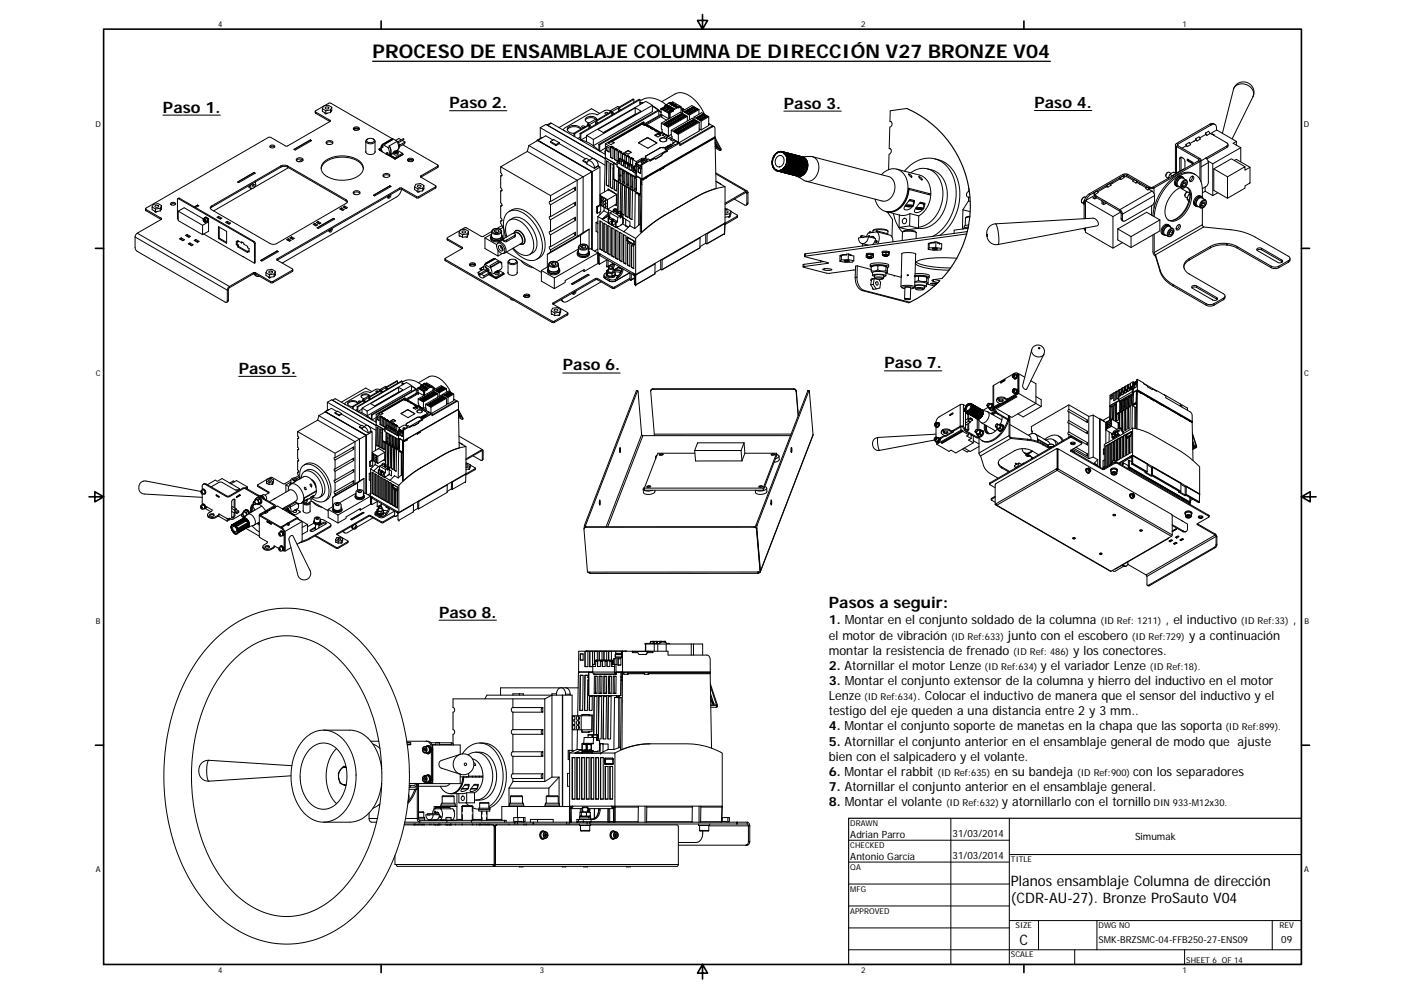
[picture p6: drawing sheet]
<svg xmlns="http://www.w3.org/2000/svg" width="594mm" height="420mm" viewBox="0 0 594 420" stroke-linecap="round" stroke-linejoin="round" font-family="sans-serif">
<defs><g id="words">
<text font-size="8" x="157.6" y="24.6">PROCESO DE ENSAMBLAJE COLUMNA DE DIRECCIÓN V27 BRONZE V04</text>
<g font-size="6.7">
<text x="68.9" y="47.6">Paso 1.</text>
<text x="190.1" y="45.7">Paso 2.</text>
<text x="331.4" y="45.9">Paso 3.</text>
<text x="437.4" y="45.7">Paso 4.</text>
<text x="373.9" y="155.7">Paso 7.</text>
<text x="100.9" y="158">Paso 5.</text>
<text x="238" y="156.6">Paso 6.</text>
<text x="350.4" y="257.1">Pasos a seguir:</text>
<text x="185.6" y="261">Paso 8.</text>
</g>
<g font-size="6.1">
<text x="427.5" y="374.4">Planos ensamblaje Columna de dirección</text>
<text x="427.5" y="381.8">(CDR-AU-27). Bronze ProSauto V04</text>
<text x="431.1" y="399.4">C</text>
</g>
<g font-size="5.3">
<text x="350.4" y="263.9">1. Montar en el conjunto soldado de la columna</text>
<text x="492.8" y="263.9">, el inductivo</text>
<text x="546.6" y="263.9">,</text>
<text x="350.4" y="270.3">el motor de vibración</text>
<text x="426.2" y="270.3">junto con el escobero</text>
<text x="502.7" y="270.3">y a continuación</text>
<text x="350.4" y="276.7">montar la resistencia de frenado</text>
<text x="453.8" y="276.7">y los conectores.</text>
<text x="350.4" y="283.1">2. Atornillar el motor Lenze</text>
<text x="440" y="283.1">y el variador Lenze</text>
<text x="350.4" y="289.5">3. Montar el conjunto extensor de la columna y hierro del inductivo en el motor</text>
<text x="350.4" y="296">Lenze</text>
<text x="387.8" y="296">. Colocar el inductivo de manera que el sensor del inductivo y el</text>
<text x="350.4" y="302.3">testigo del eje queden a una distancia entre 2 y 3 mm..</text>
<text x="350.4" y="308.8">4. Montar el conjunto soporte de manetas en la chapa que las soporta</text>
<text x="350.4" y="315.2">5. Atornillar el conjunto anterior en el ensamblaje general de modo que ajuste</text>
<text x="350.4" y="321.6">bien con el salpicadero y el volante.</text>
<text x="350.4" y="328">6. Montar el rabbit</text>
<text x="420.5" y="328">en su bandeja</text>
<text x="479.1" y="328">con los separadores</text>
<text x="350.4" y="334.4">7. Atornillar el conjunto anterior en el ensamblaje general.</text>
<text x="350.4" y="340.8">8. Montar el volante</text>
<text x="423.6" y="340.8">y atornillarlo con el tornillo</text>
</g>
<g font-size="4.2">
<text x="402.8" y="353.7">31/03/2014</text>
<text x="359.5" y="354.3">Adrian Parro</text>
<text x="479.9" y="355.1">Simumak</text>
<text x="359.5" y="363.6">Antonio García</text>
<text x="402.8" y="363">31/03/2014</text>
<text x="541.8" y="398.7">09</text>
</g>
<g font-size="4">
<text x="465.3" y="263.9">(ID Ref: 1211)</text>
<text x="524.7" y="263.9">(ID Ref:33)</text>
<text x="402.1" y="270.3">(ID Ref:633)</text>
<text x="478.6" y="270.3">(ID Ref:729)</text>
<text x="428.4" y="276.7">(ID Ref: 486)</text>
<text x="416.3" y="283.1">(ID Ref:634)</text>
<text x="486.2" y="283.1">(ID Ref:18).</text>
<text x="365.4" y="296">(ID Ref:634)</text>
<text x="518.1" y="308.8">(ID Ref:899).</text>
<text x="396.4" y="328">(ID Ref:635)</text>
<text x="455.5" y="328">(ID Ref:900)</text>
<text x="400" y="340.8">(ID Ref:632)</text>
<text x="487.8" y="340.8">DIN 933-M12x30.</text>
<text x="464.5" y="398.5">SMK-BRZSMC-04-FFB250-27-ENS09</text>
</g>
<g font-size="3.4">
<text x="92.3" y="11.3">4</text>
<text x="228.2" y="11.3">3</text>
<text x="364.1" y="11.3">2</text>
<text x="499.9" y="11.3">1</text>
<text x="40.4" y="53.7">D</text>
<text x="551.4" y="53.7">D</text>
<text x="40.6" y="158.7">C</text>
<text x="551.5" y="158.7">C</text>
<text x="40.6" y="263.7">B</text>
<text x="551.5" y="263.7">B</text>
<text x="359.5" y="349.1">DRAWN</text>
<text x="359.5" y="358.4">CHECKED</text>
<text x="427.5" y="364.4">TITLE</text>
<text x="40.6" y="368.7">A</text>
<text x="359.5" y="367.7">QA</text>
<text x="551.5" y="368.7">A</text>
<text x="359.5" y="376.9">MFG</text>
<text x="359.5" y="386.2">APPROVED</text>
<text x="429.4" y="392.4">SIZE</text>
<text x="464.5" y="392.4">DWG NO</text>
<text x="541.1" y="392.3">REV</text>
<text x="427.5" y="404.7">SCALE</text>
<text x="501.6" y="406.8">SHEET 6 OF 14</text>
<text x="92.3" y="411.1">4</text>
<text x="228.2" y="411.1">3</text>
<text x="364.1" y="411.1">2</text>
<text x="499.9" y="411.1">1</text>
</g>
</g></defs>
<g fill="none" stroke="#000" stroke-width=".42">
<path d="M521.5 37.8l-4.6 18.6M521.5 37.8a4.5 4.5 0 0 1 8-.1 3.1 3.1 0 0 1 .3 3.2M521.5 37.8a4.4 4.4 0 0 1 5.8-2.9 4.4 4.4 0 0 1 2.5 6M131.2 59.1l.6 .3M131.2 59.1v.1M131.2 59.1l-6.9 4 .5 .3 7-4M131.2 59.2l-6.8 4M131.2 59.2l.5 .3M133.3 47.1l.2 .8M133.5 47.3v.6M133.5 47.9l6 3.5M133.5 47.3l6 3.5"/>
<path d="M136.3 46l.5-1.2 2-.3 1.5 .8-.5 1.2M136.3 46v1.1l1.4 1M136.3 46l1.4 .8M136.8 44.9l-3.3 1.9v.5M137.1 44.8l2-1.2h.8l26 15.1M137.6 45.4l.7-.2a.58 .58 0 0 1 .7 .2 .58 .58 0 0 1-.1 .8 .58 .58 0 0 1-.8-.1l-.5-.2zM137.7 46.8v1.3M138.1 59.8l1.2-.4a.94 .94 0 0 1 1.1 .2 .94 .94 0 0 1 .1 1.1l-1.2 .4a.92 .92 0 0 1-1.1-.2 .92 .92 0 0 1-.1-1.1zM139.5 50.8v.6M139.5 51.4l-18.2 10.4-6.8-3.7h-1l-51.8 29.9v.5M139.8 46.5l-2.1 .3M139.8 47.6l-2.1 .5"/>
<path d="M139.8 46.5v1.1M140.1 46.8v.1M140.1 46.9v-.2l-.3 .9M140.3 45.3l-.2 1.6M149.5 54.6l.9-.4 1.5 .4M149.5 54l1.4-.4a.83 .83 0 0 1 1.1 .9 .83 .83 0 0 1-1.3 .6h-.2a.81 .81 0 0 1-1-1.1zM149.9 55l.7-.6 .7 .2 .2 .4M154.7 59.7v4.7M155.3 58.9l1.2-.4a1.02 1.02 0 0 1 1.4 .1 1.02 1.02 0 0 1 0 1.4l-1.3 .3a1.02 1.02 0 0 1-1.2-.2 1.02 1.02 0 0 1-.1-1.2zM155.5 58.7a.99 .99 0 0 0-.8 1.2 .99 .99 0 0 0 1.1 .8l1 .1a1.3 1.3 0 0 0 1.6-1.6l-.6-.5M158.6 59.7v4.7M166 58.6l2.3 1.3"/>
<path d="M166 58.6l-4.3 2.4M166 58.6l-4.3 2.5M166 58.8l-3.2 1.9M166 59l-3.3 1.9M166.1 58.8l-3.2 2M166.1 58.8h-.1M166.1 58.8l-3.2 1.8M168.3 59.9l.5 1a1.89 1.89 0 0 1-.4 2.1M168.3 59.9l-.3 .2M169.6 59.1l-.9-.6-1.4 .8M170.2 59.4l.5-.3-.1-.4-2.3 1.2M227.4 59.3l23 13.3 3.3-2-.7-.3-1.6 .9"/>
<path d="M227.4 59.3v.1M227.4 59.3l22.9 13.3M227.4 59.3l-.1 .1M227.9 59.1l-1 .5M228.4 54v4.5M228.4 54l2.5-1.4 25.1 14.5M228.4 54l22.8 13.1M229.5 58.1l-2.2 1.1M232.8 59.8v.4l2.3 1.3M232.8 59.8l2.3 1.3M232.8 59.8l1.4-.8 2.3 1.3M233.2 52.1l-1.8 .8"/>
<path d="M233.2 52.1l5.6 3.3M233.2 52.1l-2 .7M233.8 59.2l-3.1-1.8-3.3 1.9M238.7 55.2l17.3 10.1M243 56.5v1.3M245.3 58l-1 .5M245.3 56.4v2.7M245.3 56.4l.3 .2M245.5 59.2a15.1 15.1 0 0 1 7.9 4.6M245.5 54.7a3.8 3.8 0 0 0-5.6 .3M245.6 56.6v2.6l2.4-1.4M245.7 54.6a3.5 3.5 0 0 0-5.8-.1 2.28 2.28 0 0 0 2.8 1.9v1.2"/>
<path d="M247.1 53.7v-.3l-.6-.2a.43 .43 0 0 0-.6 .5 .43 .43 0 0 0 .7 .2h.2M248 57.3v2.6M248.4 52.4v.6M249.1 53l-.1 1.2M249.1 53l-.4-.2-6 3.5 .3 .2M249.1 53l-6.1 3.5M249.1 52.8v.5M249.1 53.3l.4-.2 .5 .6M249.1 53.3l.4 .6M251.9 51.7v.9M251.9 51.7l.4 .6M252.3 50.8a3.1 3.1 0 0 0-4.8 .1"/>
<path d="M252.3 50.8a2.73 2.73 0 0 0-4.3-1.1 1.2 1.2 0 0 0-.4 1.4 1.2 1.2 0 0 0 1.2 .8h.4M252.3 50.9v.5M252.3 50.9l-3.2 1.9M252.3 50.9l-.7-.4-3.2 1.9 .7 .4M252.3 51.4l-.4 .3M252.3 51.4l.5 .6M253.5 47.9l-3.4-1.9-13.8 7.9M257 48l-.4-.5a.43 .43 0 0 0-.6 0 .43 .43 0 0 0 0 .7h.7M258 47l-.7-.4h-1.3l-3.5 1.9-2.1-.5-1.7 .4-9.9 5.7-.6 .9M258 46.8v.6M258.6 59.6l12.9-7.4 1.3 .7-1.3-.5-12.7 7.4zM258.6 59.7l-1.5 .8"/>
<path d="M258.6 59.6v.1M258.7 47.4l-.3-.2-6.2 3.6M258.7 47.4l-6.4 3.7M258.7 47.4v1.2M258.7 47.8l.5 .6M258.7 47.8l.5-.3 .4 .6M258.8 59.8h.1M258.8 59.8l.9 .5-1.4 .9-1.2-.7M261.5 46.1l.5-.3-.1-.4-3.2 1.8v.6M261.5 46.1v.9M261.5 46.1l.5 .6M261.9 45.4l-.7-.4-3.2 1.8 .7 .4"/>
<path d="M262 45.8l.4 .7M268 42.1v1.2M268 42.1l-.3-.2-5.9 3.4M268 42.1l-6 3.5M268.6 45.6l2.5 1.4-15.9 9.2-2.4-1.4 15.8-9.2v2.6M268.8 48.3l-13.7 7.8M270.6 42.7a8.6 8.6 0 0 1 10.4 1.1l.7 .5M270.6 42.2v2.1M270.6 43.4h1.5M270.6 42.2l-.4-.2-24.9 14.4M270.6 42.2l-25 14.4M271.5 52.5l1 .5"/>
<path d="M271.5 52.4v.1M271.5 52.5l-12.7 7.3M271.6 43.6l-1 .1M272 52.3l.9 .5M272 52.3h-.2M272 52.2v.1M272 52.2l-.2 .1M272.3 51.7l-.3-.2-16 9.3M272.8 52.9l.2-.1 .7 .3-.3 .2 1.9 .9M272.8 52.9h.1M272.8 52.9l-.3 .1M273.5 53.3l1.1 .5"/>
<path d="M273.6 52.7l6.1 3.5-6.1-3.5-.4 .2M273.7 58.2h.2M273.7 58.2v.1M273.7 58.2l-3.6 2.1M273.9 58.2l3.8 2.1M273.9 58.2v.1M275.3 54.2l1 .5M275.3 54.2l-.2 .1M275.3 54.1l-.2 .1 1.9 .9M275.8 44.5v2.7l-24.9 14.4v-2.7M275.8 44.9l2.7 1.8M275.8 44.5l-24.9 14.4"/>
<path d="M275.8 44.7l3.7 2.6M275.8 44.5l-2.8-1.6-25 14.4 2.9 1.6M276.9 55.1l1 .6M276.9 55.1l-.1 .1M277 55.1l-.2 .1 1.8 .9M277.2 57.3l1.1-.6zM278.2 56.6l1 .7-.9-.6M278.2 56.6l.1 .1M278.2 56.3l1.4 .8-1.4 .8-1.4-.8 1.4-.8v.3M278.4 56.2l.9 .3M278.6 46.8l.9 .8M278.6 46.8v2.1"/>
<path d="M278.6 46.8l-.4-.2-25 14.4M278.6 46.8l-25 14.4M278.6 56l-.2 .2M279 58.7l1.5-.5a.97 .97 0 0 1 1.1 .2 .97 .97 0 0 1 .1 1.2l-1.2 .3a1.07 1.07 0 0 1-1.5-1.2zM279.4 58.4v.1M279.4 59.7a.89 .89 0 0 1-.2-1.2 .89 .89 0 0 1 1.3-.2h.2a.82 .82 0 0 1 1 .4 .82 .82 0 0 1-.2 1M279.4 46l.1 2.3M279.4 46l3.5 2M279.5 48.3l-7.1 4.2-.1-.8-.5 .3 .2 .2M279.6 52.1v2.4l.3 .2 .1 1.1 .9 .7M279.6 52.1l3 1.7M279.8 43l5.7-3.3a7.5 7.5 0 0 1 8.4 2.7l2.4 3.1 1.6 2.8"/>
<path d="M279.8 49l-6.2 3.7M280 56.1l-.9 .5-.7-.4M280 56.1l.9 .5M280 55.9l-.2 .1 .2 .1M280.1 55.9l-.3 .1M280.1 46.1l-.1 .1M280.1 45.9h.2M280.1 45.9v.2M280.3 45.7l.7 .4-.8 .2-.3-.1 .2-.3M280.3 45.9l-.2 .2M280.3 45.9l.5 .3M280.5 52.4l.5-.3 .9 .5-.6 .3z"/>
<path d="M280.8 45.5l.6-.2 .3 .4-.6 .2zM280.8 45.7h.9M280.9 56.7l1 .6M280.9 56.7l-.8 .4M280.9 56.5v.2M280.9 56.6l.9 .5M280.9 56.6l.9 .4M280.9 56.6l-.8 .5 1 .6 .8-.5 .6 .5M280.9 45.4v.3M281 52.5l.6 .3M281 52.5l-.3 .2M281 52.1v.4"/>
<path d="M281.1 45l-1.7 1M281.1 45h.1M281.2 46.6l.3-.2-.3 .4M281.2 44.6l-.1 .4M281.2 46.8h-.1M281.2 52l.6-.4 .9 .5-.6 .4zM281.2 44.6v.4M281.2 46.6v.2M281.3 44.5l-.1 .1M281.3 44.5h.1M281.3 45h-.1M281.3 44.4v.1"/>
<path d="M281.3 44.4v.6l.9 .5M281.3 44.4l1 .6M281.4 44.4h-.1M281.4 44.4l.9 .5M281.5 44.4h-.1M281.5 44.4l1 .6M281.5 46.4l.6 .4-.8 .2-.1-.4M281.5 46.6l.4 .3M281.7 44.4h-.1M281.7 44.3l-.2 .1M281.7 44.3l-.1 .2M281.7 44.3l.9 .5"/>
<path d="M281.7 44.2v.1M281.7 44.2l1 .5M281.8 44.2h-.1M281.8 52l.6 .3M281.8 52l-.3 .2M281.8 51.6v.4M281.8 57l.8 .5M281.9 50.8l-2.1-1.2v-1.1l-7.1 4.2M282 46.2l.4-.2 .5 .3-.6 .3zM282 51.5l.6-.3 .9 .5-.6 .3zM282.1 46.1l-.1 .3h.9M282.3 45v.3"/>
<path d="M282.3 45.2l.1 .5M282.3 44.9v.1M282.3 44.9h.1M282.3 45.1v.1M282.3 45.1l.2 .1M282.4 52.8l-.7 .4 .7 .3 .5-.3-.5-.4v.4M282.4 53.2l-.4 .2M282.4 53.2l.2 .2M282.4 47.4l-.1 .1M282.4 47.2v.2M282.4 47.2l.3-.1-.3 .3M282.4 44.9v.2"/>
<path d="M282.4 45h.1M282.5 45.7h-.1M282.5 45.1l.9 .6M282.5 45.1v.6M282.5 45.7l.8 .5M282.5 57.6l1 .6M282.5 57.6l-.7 .5M282.5 57.6l-.8 .5 1.1 .6 .8-.5 .6 .4M282.5 45.1l.9 .5M282.5 45.1h.1M282.6 45l.9 .6M282.6 45l1.1 .5"/>
<path d="M282.6 45l-.1 .1M282.6 44.8l-.1 .2M282.6 53.8v3.7M282.6 51.6l.6 .2M282.6 51.2v.4M282.6 51.6l-.2 .1M282.6 44.7v.1M282.7 47.1l.6 .4-.7 .2-.2-.5M282.7 47.3l.4 .3M282.7 44.7h-.1M282.7 44.7h.1M282.7 44.7v.2"/>
<path d="M282.7 44.9l-.4 .2M282.7 50.2h.1M282.8 51l.6-.3 .9 .5-.6 .3zM282.8 44.9v.2M282.8 44.9l.9 .6M282.9 48v.2l.4-.3v2.1M282.9 48.2l-.2 2-3.2-1.9M282.9 44.9h-.1M282.9 44.9l.9 .5M282.9 43.7h.1M282.9 43.5l-1.1 .7M282.9 43.6v.1"/>
<path d="M282.9 44.8h.1M282.9 44.8v.1M282.9 43.6l.9 .5M282.9 44.8l.9 .6M282.9 43.7l.9 .5M282.9 43.5v.1M282.9 43.5l1 .5M283 43.5h.1M283 43.5h-.1M283 43.5l1.1 .6M283.1 52.8l-.2 .1M283.1 52.3l.6 .5-.6 .3-.6-.4 .6-.4v.5"/>
<path d="M283.1 52.8l.3 .1M283.1 46.8l.3-.1a.36 .36 0 0 1 .5 0 .36 .36 0 0 1 0 .5h-.6zM283.2 48v2M283.2 47.1h.8M283.2 43.4h.1M283.2 43.4l-.1 .1M283.2 46.8v.3M283.3 43.4l-.1 .1M283.3 43.4l.9 .5M283.3 43.3v.1M283.3 43.3l.9 .5M283.3 43.3h.1"/>
<path d="M283.4 45.7v.3M283.4 45.8l.1 .6M283.4 51.1l.6 .3M283.4 50.7v.4M283.4 45.8l.2 .2M283.4 51.1l-.3 .2M283.4 45.6h.1M283.4 45.6v.1M283.5 45.6h.1M283.5 45.8h-.1M283.5 45.8l.2 .1M283.5 45.6l.1 .1"/>
<path d="M283.6 45.7h.1M283.6 46l-.1 .4M283.6 50.6l.6-.4 .9 .5-.6 .4zM283.7 46.3l-.2 .1M283.7 46h-.1M283.7 45.8v.5M283.7 46.3l.8 .5M283.7 43.5l.8-.4 3.4 2M283.7 45.7l1.2 .4M283.7 45.7v.1M283.7 45.7l.9 .5M283.8 45.7l.8 .5"/>
<path d="M283.8 45.4h.1M283.8 45.4l-.1 .1M283.8 45.4l-.3 .4M283.8 44.1v.1M283.8 55.1v2.4l.4 .1v.9M283.8 55.1l3 1.7M283.8 56.8l-1.2 .7M283.9 44l-.1 .1M283.9 44h.1M283.9 51.9l-.6 .4 .7 .3 .5-.4-.6-.3v.4M283.9 52.3l-.2 .2M283.9 52.3l.4 .2"/>
<path d="M283.9 44l.1 .2M284 45.7l-.1 .1M284 45.6v.2M284 45.6l.9 .5M284 43.6l.7-.1 .2 .3-.2 .2M284 44.3h.1M284 45.6h.1M284 45.6l1 .4M284 44.3l.1 .1M284.1 45.5l-.1 .1M284.1 45.5l.9 .5M284.1 44.2l.9 .6"/>
<path d="M284.1 44.4l.9 .5M284.1 44.2v.2M284.1 43.6v.1M284.1 44.2h.1M284.1 44.2l1 .5M284.2 44.1h.1M284.2 44.1l-.1 .1M284.2 43.9l-.1 .2M284.2 58.6l-.8 .5M284.2 58.6l1 .6M284.2 43.8v.1M284.2 43.8h.1"/>
<path d="M284.2 58.6l-.8 .4 1 .6 .8-.4M284.2 50.6l.6 .3M284.2 50.2v.4M284.2 50.6l-.3 .2M284.2 44l.2 .1M284.3 43.8l.6 .1M284.3 44l-.5 .2M284.3 43.8v.2M284.3 44h.1M284.4 44.2h-.1M284.4 44.2l.9 .5 .1-.2M284.4 44l.9 .6"/>
<path d="M284.4 44v.2M284.4 50.1l.6-.3 .9 .5-.6 .3zM284.5 43.9l.9 .5M284.5 43.9l-.1 .1M284.5 43.9l.9 .6M284.6 46.3v.3M284.6 46.5v.5M284.6 47l-1.7 1M284.6 46.5l.1 .1M284.6 46.2v.1M284.6 46.2l.1 .2M284.6 46.2h.1"/>
<path d="M284.7 46.4l-.1 .1M284.7 55.4l.5-.3 .9 .5-.6 .3zM284.7 46.4l.1 .1M284.7 51.4l-.6 .4 .6 .3 .6-.3-.6-.4v.4M284.7 51.8l-.2 .2M284.7 51.8l.3 .2M284.7 46.4h.1M284.8 46.5l-.2 .5M285 46.1h-.1M285 46v.1M285 46.1l-.3 .3M285 44.7h.1"/>
<path d="M285 50.2l.6 .2M285 50.2l-.3 .2M285 49.8v.4M285 44.7v.2M285.1 44.7l.1 .1M285.2 44.3l.7-.1 .2 .3-.3 .2M285.2 45h.1M285.2 55.5l.6 .2M285.2 55.1v.4M285.2 55.5l-.3 .1M285.2 59.2l2.3 1.2M285.2 49.7l.6-.4 .9 .5-.6 .3z"/>
<path d="M285.2 44.9v.1M285.2 44.9l.9 .5M285.2 45l.9 .6M285.3 44.3v.1M285.3 44.8l-.1 .1M285.3 44.8l.9 .5M285.3 44.8h.1M285.4 44.7l.2 .1M285.4 44.4v.1M285.4 44.7l-.4 .2M285.4 44.5l.6 .1M285.4 54.9l.7-.3 .8 .5-.6 .3z"/>
<path d="M285.4 44.5v.2M285.5 44.7h.1M285.6 44.8l-.1 .1M285.6 51.4l-.3 .1M285.6 51l.5 .4-.6 .3-.6-.4 .7-.3v.4M285.6 51.4l.2 .1M285.6 44.9l.8 .5 .1-.2M285.6 44.7v.2M285.6 44.7l.9 .5M285.6 44.6v.1M285.6 44.6l.9 .5M285.7 44.6l.9 .5"/>
<path d="M285.7 44.6h-.1M285.7 44.6l.8 .5M285.8 59.7l1.1 .6M285.8 59.7v.1M285.8 59.7l-1.5 .8 1.2 .7 1.4-.9M285.8 49.7l.6 .3M285.8 49.3v.4M285.8 49.7l-.2 .2M286.1 55l.5 .3M286.1 55l-.4 .1M286.1 54.6v.4M286.1 49.2l.5-.3 .9 .5-.6 .3z"/>
<path d="M286.1 45.6h.1M286.2 45.3h.1M286.2 45.3l-.1 .3M286.3 54.5l.5-.4 .9 .5-.6 .4zM286.3 45.3v.2M286.3 45h.9l-.1 .3-.4 .1M286.4 50.5l-.7 .4 .7 .3 .5-.4-.5-.3v.4M286.4 50.9l-.3 .2M286.4 50.9l.2 .2M286.4 44.9v.1M286.5 50.4l.6-.4 .6 .4-.6 .3zM286.5 45.1v.1"/>
<path d="M286.5 45.1h.1M286.5 45.3l-.3 .3M286.5 45.3h.1M286.5 45.3l.1 .1M286.5 45.1l.1 .1M286.6 55.8l-.7 .4 .7 .3 .5-.4-.5-.3v.4M286.6 56.2l-.3 .1M286.6 56.2l.2 .2M286.6 45.1l.6 .1M286.6 45.2v.1M286.6 45.4l-1.8 1.1M286.6 45.4h.1"/>
<path d="M286.6 49.2l.6 .3M286.6 49.2l-.3 .2M286.6 48.9v.3M286.7 45.4l.1 .3 1.1-.6v2.5M286.7 55.7l.7-.4 .5 .3-.4 .4zM286.8 56.8v3.3M286.8 54.5l.6 .3M286.8 54.5l-.2 .2M286.8 54.1v.4M286.9 50.6h.6M287.1 54l.5-.3 .9 .5-.6 .3zM287.1 55.9h.5"/>
<path d="M287.1 50v.4M287.1 49l.4-.2 .5 .2M287.4 55.3v.4M287.5 48.4l-.7 .3 .9 .5 .6-.3-.8-.5v.4M287.6 54.1l.6 .2M287.6 54.1l-.2 .1M287.6 53.7v.4M287.6 48.3l.6-.4 .9 .5-.6 .4zM287.9 53.6l.6-.4 .8 .5-.6 .4zM287.9 45.7l1 .3M287.9 45.5l.3 .2M288 48.5l.8 .1"/>
<path d="M288 50l-.3 .1M288 49.6l-.7 .3 .7 .4 .5-.4-.5-.3v.4M288 50l.3 .1M288.2 55.2l-.3 .2M288.2 54.9l-.7 .3 .7 .4 .5-.4-.5-.3v.3M288.2 55.2l.3 .2M288.2 47.9v.4M288.2 46.4l.7 .4M288.5 53.6l.5 .3M288.5 53.6l-.3 .2M288.5 53.2v.4M288.5 46.9l3 1.7"/>
<path d="M288.5 46.9v1.1M288.7 53.1l.6-.4 .8 .5-.6 .4zM288.7 49.1l-.6 .4 .8 .3 .4-.3-.6-.4v.4M288.7 49.5l-.2 .2M288.7 49.5l.3 .2M288.9 46l.1 .1M288.9 46l-.7 .4M289 54.4l-.7 .4 .7 .3 .5-.4-.5-.3v.4M289 54.8l-.3 .2M289 54.8l.3 .2M289.1 54.3l.7-.4 .6 .4-.6 .3zM289.3 53.1l.5 .3"/>
<path d="M289.3 53.1l-.3 .2M289.3 52.7v.4M289.4 47.3l.5-.4 .9 .6-.6 .3zM289.5 52.6l.6-.3 .8 .5-.6 .3zM289.5 54.5h.6M289.5 46.4l-.6-.3-.6 .3M289.6 49l-.3 .2M289.6 48.6l-.7 .4 .7 .4 .5-.4-.5-.4v.4M289.6 49l.3 .2M289.8 53.9v.4M289.9 47.3l.6 .3M289.9 47.3l-.3 .2"/>
<path d="M289.9 46.9v.4M290.1 52.7l.5 .2M290.1 52.7l-.3 .1M290.1 52.3v.4M290.1 46.8l.7-.3 .8 .5-.6 .3zM290.3 52.2l.6-.4 .9 .5-.7 .4zM290.6 53.9l-.3 .1M290.6 53.5l-.7 .3 .8 .4 .4-.4-.5-.3v.4M290.6 53.9l.3 .1M290.6 49.2l-3-1.7-8 4.6M290.6 49.2v1.9M290.6 49.2l-8 4.6"/>
<path d="M290.8 46.9l.5 .2M290.8 46.9l-.4 .2M290.8 46.5v.4M290.9 52.2l.5 .3M290.9 52.2l-.3 .2M290.9 51.8v.4M291 46.4l.5-.4 .9 .5-.6 .4zM291.1 51.7l.6-.4 .8 .5-.6 .4zM291.3 48.1l-.3 .1M291.3 47.7l-.7 .3 .7 .4 .5-.4-.5-.3v.4M291.3 48.1l.3 .1M291.4 53l-.7 .4 .7 .3 .5-.4-.5-.3v.4"/>
<path d="M291.4 53.4l-.3 .2M291.4 53.4l.3 .2M291.5 48.6v2M291.5 46.4l.6 .3M291.5 46.4l-.2 .2M291.5 46v.4M291.7 51.8l.5 .2M291.7 51.8l-.3 .1M291.7 51.3v.5M292.1 46.1l.8 .1M292.1 47.2l-.7 .4 .8 .3 .4-.3-.5-.4v.4M292.1 47.6l-.3 .2"/>
<path d="M292.1 47.6l.2 .2M292.2 52.9l-.3 .2M292.2 52.6l-.7 .3 .8 .3 .4-.3-.5-.3v.3M292.2 51.4l.8 .2M292.2 52.9l.3 .2M292.2 47.1l.7-.4 .5 .4-.5 .4zM292.3 45.6l-.5 .3 .8 .5 .6-.3-.9-.5v.4M292.5 50.9l-.6 .3 .8 .5 .6-.3-.8-.5v.4M292.6 47.3h.6M292.9 45.7l.3-.2 .5 .2M292.9 46.7v.4M293 52.1l-.7 .4 .8 .3 .5-.4-.6-.3v.4"/>
<path d="M293 52.5l-.3 .1M293 52.5l.3 .2M293 51l.3-.2 .5 .3M293.2 45.1l-.6 .3 .8 .5 .6-.3-.8-.5v.4M293.3 50.4l-.6 .4 .9 .5 .5-.4-.8-.5v.4M293.5 49.5l3 1.7M293.5 49.5v.9M293.7 46.7l-.3 .1M293.7 46.3l-.7 .3 .7 .4 .5-.4-.5-.3v.4M293.7 46.7l.3 .1M293.8 51.6l-.6 .4 .7 .3 .5-.4-.6-.3v.4M293.8 52l-.3 .2"/>
<path d="M293.8 52l.3 .2M293.8 46.2l.7-.4 .6 .4-.7 .3zM294.2 46.4h.6M294.3 49.8l.6-.3 .8 .5-.6 .4zM294.5 45.8v.4M294.6 51.5l-.3 .2M294.6 51.2l.5 .4-.6 .2-.5-.3 .6-.3v.3M294.6 51.5l.3 .2M294.9 49.9l.6 .3M294.9 49.9l-.3 .2M294.9 49.5v.4M295.1 49.4l.6-.4 .8 .5-.5 .4z"/>
<path d="M295.5 46.3l-4 2.3M295.5 46.3l-2.9-1.7-4.1 2.3M295.5 46.3v2M295.6 51.7l-8.8 5.1M295.6 51.7l-2.9-1.7-8.9 5.1M295.6 51.7v3.7l-8.4 4.9M295.6 54.5l.3 .2M295.7 49.4l.5 .3M295.7 49v.4M295.7 49.4l-.3 .2M295.9 54.7l.6 .2M296 54.6l-.1 .1"/>
<path d="M296.1 54.7l-.5 .3M296.2 49.1l.8 .1M296.2 50.2l-.6 .4 .7 .3 .4-.4-.5-.3v.4M296.2 50.6l-.3 .2M296.2 50.6l.3 .2M296.5 51.2v3.7M296.5 48.6l-.6 .3 .8 .5 .7-.3-.9-.5v.4M297 49.8l-.6 .3 .7 .3 .5-.3-.6-.3v.4M297 50.2l-.3 .1M297 48.7l.9 .1M297 50.2l.3 .2M297.3 48.1l-.6 .4 .9 .5 .5-.4-.8-.5v.4"/>
<path d="M297.8 49.7l-.3 .2M297.8 49.3l.6 .4-.7 .3-.5-.3 .6-.4v.4M297.8 49.7l.3 .2M298.6 49.2l-.3 .2M298.6 48.9l.6 .4-.7 .2-.5-.3 .6-.3v.3M298.6 49.2l.3 .2M299.7 49.4l-3-1.8-3.2 1.9M299.7 49.4v3.7l-3.2 1.8M299.7 49.4l-3.2 1.8M299.7 52.2l1.8 1.1M299.7 52.5l.2 .1-.2 .1M300.8 53.4l.6-.1 .6 .3"/>
<path d="M300.8 53.4l-13.3 7.8M300.8 53.4l.4 .2M301.2 53.6a.71 .71 0 0 1 .8 0 .71 .71 0 0 1 .3 .7v3.5M301.2 53.6l-13.7 7.9v-1.1M302.2 58.1h.1M302.3 58.1l-21.7 12.5 .1 .2M302.3 58.1v.2M302.3 58l2.6 5.3M302.3 58.3l.5 21.4-4.3 1.5-4.3 2.2M302.3 58.3l-21.6 12.5M302.3 58.9l2.2 4.2M302.3 58v-.2l-30.8 17.8"/>
<path d="M302.3 58l-30.9 17.9M376.3 51.3l.5 .2M383.4 45.8l-7 1-.1 4.5a1.23 1.23 0 0 1 .9 1.3 1.23 1.23 0 0 1-1 1.1l-.2 9.1a1.2 1.2 0 0 1 .9 1.2 1.2 1.2 0 0 1-1 1.2l-.2 6.5M504.9 59.6v.1M504.9 59.6l-1.8 1.1M505.6 58.6l.6 1M505.6 59.3l.6 .3M505.6 59.3l-.8 .4M505.6 58.6l1.4-.8 .5 1-1.3 .8M505.6 58.6v.7M509.8 56.2l1.3-.7 .5 1M509.8 56.2v.7"/>
<path d="M509.8 56.2l.5 1M509.8 56.9l.5 .3M509.8 56.9l-2.5 1.4M511.6 56.5l-1.3 .7M511.6 56.5l7.2 3.9a.66 .66 0 0 1 .4 .6 .66 .66 0 0 1-.4 .7M511.6 52.5l-14.1 8.1M511.6 52.5l.6 .3M511.6 52.5l1.4-.3 .7 .4M511.8 56.5l2.6-1.6 8.4 4.9M512.2 52.8a1.33 1.33 0 0 1 1.5-.2 1.33 1.33 0 0 1 .7 1.5v.9M512.2 52.8l-14.2 8.2M512.5 56.8l.9 .3-.2 .1"/>
<path d="M512.7 56.6v.3M522.8 59.8l-1.4 .8 3.2 1.8M522.8 59.8v1.5M529.8 40.9l-8.8 17.8M105.3 78.4v.8l.8 .5M105.6 78.3l.4 .1M106 78.4l.1 1.3M106.3 77.9l-.3 .5M106.9 79.6l-16.6 9.6M107 77.9a.33 .33 0 0 1 .4 .3 .33 .33 0 0 1-.3 .4 .33 .33 0 0 1-.4-.2zM107.4 72.9l.5 .3-6.9 4-.5-.3M107.4 72.9v.1"/>
<path d="M107.4 72.9l-6.9 4M107.8 73.2l-.4-.2-6.9 3.9M108 76.9l.2 1.3-1 1.4-1.1 .1M114.2 62.2l.9-.4 1 .4M114.3 61.6l.8-.3a.74 .74 0 0 1 1.1 .7 .74 .74 0 0 1-1.2 .5 .66 .66 0 0 1-.7-.2 .66 .66 0 0 1 0-.7zM118.8 70.1v.5M118.8 70.6l-29.3 17M118.8 70.1l-29.3 17M118.8 70.1l1.2-.3 1.6 .3M118.8 70.6l1.2-.3 1.6 .3M121.6 70.1v.5M121.6 70.6l24.7 14.3"/>
<path d="M121.6 70.1l24.7 14.3M122 70.9l-14.6 8.4M125.3 67.8l1.3-.6 .8 .1 .7 .5M125.4 67.2l1.3-.5a.93 .93 0 0 1 1.1 .2 .93 .93 0 0 1 .1 1.1l-1.5 .3a.89 .89 0 0 1-1-1.1zM127.8 67.5l-1.5 .8M135.8 71.3a7.1 7.1 0 0 1 6.8-4.7 10.9 10.9 0 0 1 10.6 3.5l.4 1.2M137.3 68.2a12.9 12.9 0 0 1 15.4 .5 3.8 3.8 0 0 1-2 6.1 12.5 12.5 0 0 1-14.2-1.8 3.4 3.4 0 0 1 .8-4.8zM140.7 60.5l-1.5-.6-1.2 .6M154.7 64a2.08 2.08 0 0 0 1.9 1.3 2.08 2.08 0 0 0 2-1.3M160.3 63.1l.2 .4M160.3 63.1l.1 .1M160.3 63.1h.1"/>
<path d="M160.4 63.2l.1 .2M160.5 62.9l.8 .5M160.5 63.4l1.1 .6M160.5 62.9l-.2 .2M160.5 62.9v.2M160.5 63.4v.1M160.5 63.5l1.2 .7M160.5 63.1l.9 .5M160.5 63.1h-.1M160.6 63.1l-.2 .1M160.8 63.2l-.3 .2M161.1 62.5l-.7 .4"/>
<path d="M161.1 62.6l-.6 .3M161.3 61.8l.2 .7M161.3 61.8l.2 .1M161.5 61.9v.6M161.7 61a2.29 2.29 0 0 0 0 3.2l1.6 .9M161.7 61l2.3 1.4M161.9 61.7l-.6 .1M161.9 61.7l-.4 .2M161.9 61.7v.5l-.4 .3M162 74.4l1.3-.5 1 .1 .5 .4M162.2 73.7l1.2-.4a.95 .95 0 0 1 1.1 .2 .95 .95 0 0 1 .1 1.1l-1.5 .4a.84 .84 0 0 1-.9-.3 .84 .84 0 0 1 0-1zM162.9 60.6l-.2 .3"/>
<path d="M162.9 60.6v.2M162.9 60.8l-.2 .1M163.3 64.7l.2 .6M163.3 64.7l.2 .2M163.5 64.9v.4M163.5 65.3l.5 .3M163.9 64.6l-.6 .1M163.9 64.6l-.4 .3M163.9 64.6v.4l-.4 .3M164 62.4l.5 1a1.76 1.76 0 0 1-.5 2.2M164.1 65.5l2.9 1.7M164.2 65.5l2.8 1.6"/>
<path d="M164.6 61.7l3.2-1.9 .6 1.1a2.52 2.52 0 0 1-.3 2.5M164.7 62l-.7 .4M164.8 78.5l.5 .3-6.9 4-.5-.3M164.8 78.5v.1M164.8 78.5l-6.9 4M164.8 78.6l-6.8 4M164.8 78.6l.5 .3M164.8 65.2l.3 .5M164.8 65.2l.1 .1M164.8 65.2l.4-1.7-.7-1.8 .7 1.1a2.65 2.65 0 0 1-.3 2.5M164.9 65.3l.2 .3M165 65l-.9 .5"/>
<path d="M165.1 65.6l1.9 1.1M165.1 65.6v.1M165.1 65.7l1.9 1.1M166.5 64.3l.8 .6 .8-.2 .2-.4M166.5 64.7l-1.4 .9M166.5 64.3l.1 1 .7 .3 .9-.3 .1-1M166.5 64.4l-1.6 .9M166.7 64l.6-.2a.59 .59 0 0 1 .8 .1 .59 .59 0 0 1-.1 .8 .59 .59 0 0 1-.8 0l-.6-.3zM167 64.2l.7-.1 .2 .2-.8 .2zM167 66.8l.1 .2M167 66.7v.1M167 66.7l.2 .4"/>
<path d="M167 67.1v.1M167.1 67l.1 .1M167.1 67h.1M167.1 67l-.1 .1M167.2 67.1l-.2 .1M167.2 67.1h.1M167.3 64.4l-.2 .1M167.3 64l.2 .4 .2-.3M168.1 63.4l.1 .3M168.1 63.4l-.6 .4M168.2 63.7l2 1.1M168.2 63.7l-.3 .2"/>
<path d="M168.3 64.3l-.8-.5-1 .5M168.5 60.3l1.6-.9 1.2 .6-.3 .8-2.1 1.2 .1-.7M168.8 61.2l.2 .1M169 79.5v.5M169 79.5h.9M169 79.5l-51.8 29.9M169.8 80l-.8 1.9-1.4 1.4-48.3 27.9M169.9 79.5v.5M169.9 79.5l6.2 3.6M170.2 64.8l-3.2 1.9M170.2 64.8l.2 .4M170.3 61.2l14.8 8.5v.6"/>
<path d="M170.4 65.2h.1M170.4 65.2l-3.2 1.9M170.4 65.2l-3.3 2M171.3 60l-2.3 1.3M172.4 67.9l1.2-.5 1.2 .5M172.4 67.3l1.1-.4a.82 .82 0 0 1 1.1 .1 .82 .82 0 0 1 0 1.1l-.9 .2a.88 .88 0 0 1-1-.1 .88 .88 0 0 1-.3-.9zM172.8 68.2l.7-.5 .7 .1 .2 .4M175.3 79l.5-1.1 2-.3 1.5 .8-.6 1.2M175.3 79v1.1l1.4 1.1M175.3 79l1.4 .9M176.6 78.5l.5-.2a.59 .59 0 0 1 .8 0 .59 .59 0 0 1 0 .8 .59 .59 0 0 1-.8 .1l-.6-.4zM176.7 79.9v1.3"/>
<path d="M178 74.4v.5M178 74.9l6.1 3.6v.5M178.7 79.6l-2 .3M178.7 79.6v1.1M179.1 79.9v.1M179.3 78.4l-.2 1.6M184.1 79v.5M184.1 79.5l-7.1 4.1M184.1 79l-7.1 4.1M184.3 78.7l-.2 .8M185.1 70.3v.5M185.1 70.8l-7.1 4.1"/>
<path d="M185.1 70.3l-7.1 4.1M185.2 70l-.1 .8M211.7 74.4v5l.4 .4a.5 .5 0 0 1 .2 .7 .5 .5 0 0 1-.6 .2M211.7 70.5v2.5l.4 .5a.5 .5 0 0 1 .2 .6 .5 .5 0 0 1-.6 .3M212.3 74l-.6 .4M223 64l-11.3 6.5 21.1 12.2 11.2-6.5M223 64l21 12.2M223.6 61.5l3.7-2.1 22.9 13.2-3.6 2.2M223.6 61.5l23 13.3M223.6 61.5l-.6 2.5M235.1 61.1v.4M236.5 60.3l-1.4 .8"/>
<path d="M236.5 60.7l-1.4 .8M236.5 60.3v.4M236.5 60.7l11.1 6.4M242.8 79.5l.5 1v-1.4l-10.5 6.1M244 76.2v23.8M246.6 67.8v.3l1.6 1M246.6 67.8l1.6 .9M246.6 74.8l-2.6 1.4M246.6 74.8v23.5M248.2 69.1a1.19 1.19 0 0 1 1-1.3 1.19 1.19 0 0 1 1.3 1l.9 2.1M248.2 69.1v.2l3.2 1.9M249.2 67.7l-1.3-.8-1.3 .9"/>
<path d="M250.3 72.6l-.1 32.9M250.4 72.6l-.1 32.9M251.2 67.1l.4 .2M251.2 67.1l-.8-.1-1.8 1M251.4 70.9v.3M251.6 67.3l1.1 1.4 .3 1.3M251.6 67.3l4.2 2.5M253 70v.3M253 70l-1.6 .9M253.2 61v2.6M253.2 61l.4 .2M253.6 61.2v2.7"/>
<path d="M253.7 70.6v16l-1.4 .7M255.8 63.9v1.3M255.8 63.9l.2 .1M256 63.8l-.2 .1M256 60.8l2.2 1.3M256 60.8v6.2M256 62.6l-2.3 1.3M256 67.1l-.4 14M256.2 66.9l4.7 2.7M256.2 66.9l3.3 1.9M256.3 66.9l-.3 .2M256.3 66.9h-.1"/>
<path d="M256.4 78.2h.1M256.4 78.2l1 .6M256.5 68.1l1 .5-.1 10.2-1-.6zM256.5 61.9l1 .6v1.7l-1-.6zM256.6 68.1l-.2 10.1M256.6 63.6l.9 .6M256.6 63.6h-.1M257.2 79.9v.3M258 79.2h.1M258.1 79.2l1 .5M258.2 69l-.1 10.2M258.2 62.1l.4-.1 .9 .5"/>
<path d="M258.2 66.5l1 .5M258.2 66.5h.1M258.6 61.9v.1M258.6 61.9l.9 .6M258.6 61.8l-.4 .3v4.4M258.6 61.8v.1M258.6 61.8l1 .6-.4 .3v4.4l-1-.6M258.6 61.9l1 .5M259.2 71h.1M259.2 71l.2 .1M259.4 71.1h.1M259.5 68.8v6.9"/>
<path d="M259.5 71.1l-.3-.1-.1 8.8M259.5 70.4l-.3-.8-1-.6-.2 10.2 1.1 .6M259.5 75.7l.3 .1-.1 4.3M259.5 68.8h.1M259.6 69l1.3 .8M259.6 69v6.8l11.1 6.4M259.6 75.6l-.1 .1M259.7 60.3l-1.1-.6-1.4 .8M259.8 68.9l-.2 .1M259.8 76.1v4M259.9 63l-1.7-.9v4.4M259.9 63.1l.3-.2 .9 .6"/>
<path d="M259.9 67.4l1 .6M259.9 67.4h.1M260.2 62.9h.1M260.2 62.9l1 .5zM260.3 62.8l-.4 .2v4.4M260.3 62.8h.1M260.3 62.8l1 .6-.4 .2v4.4l-1-.6M260.8 76.4l-.1 4.3-.9-.6M260.8 76.4l-1-.6v.3l1 .6M260.8 76.4l.6 .4-.2 12.6M260.9 70.3l7.8 4.7M260.9 68.7v1.6"/>
<path d="M260.9 70.3l7.7 4.4M260.9 68.7l1.1 .5M261 68.6l1 .6M261 68.6l-.1 .1M261 68.1v.5M261.4 77.1v-.3l1 .6M261.4 77.1l1 .6M261.4 77.1l-.1 12.3M261.5 67.8l-.5 .3M261.5 64l.1 3.8M261.5 64l-1.6-.9v4.3M261.5 67.8l.1 .1"/>
<path d="M261.5 71.2l1 .6v4.9l-1.1-.5zM261.5 67.8h.1M261.6 67.8v.1M261.6 68.1l.1 .1M261.6 67.8v.3M261.6 67.9v.2M261.8 71.4l.1 4.5M261.9 63.9l-.3 .2 .9 .5M261.9 63.9l.9 .5M261.9 75.9l-.5 .3M261.9 75.9l.6 .3M262 63.8l-.1 .1"/>
<path d="M262 63.8l-.5 .2M262 63.8l.9 .5M262 67.8l-.3-.4v1l-.7-.3M262 67.8v1.4M262 67.8l.6 .4M262 67l2.4 1.3M262 67l-.3 .4M262 67l2.3 1.3M262.2 66.9l.3 .2M262.2 66.9v.2M262.4 77.4l-.2 12M262.4 77.4l.7 .4-.2 12.6"/>
<path d="M262.5 74.1l-.6 .2M262.5 74.2l-.6 .3M262.5 64.6v2.5l-.3-.2M262.5 64.6l2.1 .7M262.6 68.2l.1-.3 .9 .9M262.6 68.2v1.4l1 .6M262.7 69.6l.9 .6M262.7 69.6h-.1M262.7 67.9v1.7M262.9 64.3l-.4 .3M263.1 78v-.2l1 .6M263.1 78l1 .6"/>
<path d="M263.1 78.1l-.2 12.3M263.2 72.2l1 .5-.1 5-1-.6zM263.2 67.5h.1M263.5 72.4l.1 4.4M263.6 64.8v.1M263.6 76.8l-.5 .3M263.6 76.8l.5 .4M263.6 64.7l-.4 .3v2.5M263.6 64.7v.1M263.6 64.7l1 .6M263.6 68.8v1.4M263.6 68.8l.7 .4"/>
<path d="M264.1 68.6h.1M264.1 68.6l4.1 2M264.1 78.4l.7 .3-.2 12.6M264.1 78.4l-.2 12.6-1-.6M264.2 73.1l-.7 .4M264.3 69.2v-.3l1.1 .6-.1 .2M264.3 69.2v1.4l1 .6M264.3 70.6l1 .5M264.3 70.6h.1M264.3 68.3l-.2 .3M264.3 68.9v1.7M264.4 68.6l1.4 .8"/>
<path d="M264.4 68.3v.3M264.4 68.6l-.1 .1M264.4 68.3h-.1M264.6 65.3l-.4 .2v2.6l-1-.6M264.9 73.1l.9 .6v4.9l-1-.5zM264.9 68.5h.1M265.2 73.3v4.5M265.2 65.8h.1M265.2 77.8l-.4 .3M265.2 77.8l.6 .3M265.3 65.7l-.4 .2v2.6M265.3 65.7h.1"/>
<path d="M265.3 69.7v1.5M265.3 65.7l1 .5M265.3 69.7l.7 .4M265.6 63.6l1.3 .8-1.3 .8-1.4-.8 1.4-.7M265.6 63.7l1.3 .8M265.6 63.7l-1.3 .8M265.8 79.3l-1-.6 1 .9M265.8 79.3l.6 .4-.2 12.6M265.8 79.3l-.2 12.6-1-.6M266 70.1v-.2l1 .6-.1 .2M266 70.1l-.1 1.5 1 .5M266 69.3l2.2 1.3"/>
<path d="M266 71.5l.9 .6M266 71.5l-.1 .1M266 69.9v1.6M266.2 66.3l-.9-.6 .8 .6-.9-.5-.3 .2-1.7-1v2.5M266.3 66.2l-.4 .3v2.6l-1-.6M266.5 66.9l-1.6-.9v2.5M266.5 74.1l1 .6-.1 4.9-1-.6zM266.6 66.9l.3-.1 .9 .5M266.6 69.4l.9 .6M266.6 69.4h-.1M266.8 74.3l.1 4.5M266.9 66.7v.1"/>
<path d="M266.9 78.8l-.5 .2M266.9 78.8l.5 .3M266.9 66.7l1 .5zM266.9 70.7v1.4M266.9 70.7l.7 .4M267 66.6l-.5 .3v2.5M267 66.6v.1M267 66.6l.9 .6-.4 .2v2.6l-1-.6M267.5 67.4l1.5 .9M267.5 67.5l-.9-.6v2.5M267.6 72.5l1 .6M267.6 72.5l1 .5"/>
<path d="M267.6 72.5h.1M267.7 70.8l-.1 1.7M267.7 70.8l.2 .2M267.9 72l.8 .5M268.1 71.6l.3 .2M268.1 71.9l1 .3M268.2 75.1l1 .5-.1 5-1-.6zM268.2 70.6l-.3 .4M268.2 70.6l-.3 1.4v-1M268.2 70.6h.1M268.5 70.1v1.7M268.5 71.8l.7 .4"/>
<path d="M268.5 71.8l-.1-1.7 .8 .5v1.6M268.5 75.2l.1 4.5M268.6 79.7l-.5 .3M268.6 79.7l.5 .3M268.6 74.8l.4-.2v.4M268.6 74.8l.4 .2M268.6 74.7v.1M268.6 73.1v1.6M268.8 72.1h-.4M268.8 69.2l2.4 1.3M268.8 69.2v.8M268.8 69.2h.1"/>
<path d="M268.9 69.9l2.3 1.4v-.8M269 75l.2 .1M269 68.9l.2 .3M269.1 74.5h.1M269.1 74.3l2.3 1.6M269.1 72.2h.1M269.1 72.2l-.4 .3-.1 .6M269.1 72.2v2.1M269.1 74.3v.2M269.2 69.2l1.7 1M269.2 75.1l.1-.5 1.6 1M269.8 71l1 .5v1.8l-1-.6z"/>
<path d="M269.9 72.7l.9 .6M270 60.4l3.8-2.2 3.9 2.3M270.1 60.3l3.8 2.3 3.8-2.1M270.1 60.3h.1M270.9 77.7l.5 .3zM270.9 77.7v4.6l-.6-.4M270.9 75.6h.1M270.9 76.7v1M270.9 75.6l-.2 6.6M271 75.4l.1 .1M271 75.4l-.1 1.6 .5 .3M271 75.4h.1"/>
<path d="M271.1 70.1l-.2 .1M271.1 69.5l.3 .2M271.1 75.5l.2 .4M271.2 75.5h-.1M271.2 70.5l-2.3-1.3v.7l2.3 1.3M271.3 68.4v.2M271.3 75.9l.1 .3M271.4 69.7l.1 5.9M271.4 67.6l.1 .2M271.4 76.2l-.2 22.1M271.4 67h.9M271.4 67.6h.9l-.7 .1-2.4 1.5"/>
<path d="M271.4 67.6l-2.4 1.3M271.4 67l-2.4 1.3v.6M271.4 67v.6M271.5 75.6l-.1 .3M271.8 75.7l.1 .2M271.8 75.6v.1M271.8 75.7l-.5 .2M271.9 75.9l-.5 .3M271.9 75.9h.1M271.9 75.9l.1 .1M272.2 67.8l.9 .5M272.3 68.8l-.7-.3-.5 .3"/>
<path d="M272.3 67l1.1 .6M272.3 67v.6l1.1 .6M272.4 68.7l-.5-.4a.43 .43 0 0 0-.6 .1 .43 .43 0 0 0 0 .6h.5M273.1 66.6l-.4 .2 1 .6 .3-.2 .9 .5v.4l1.9-1.1M273.1 66.6l-.3 .3M273.1 65.9l-.2 .4 .2 .3M273.1 65.9v.1M273.1 75.1l-1.2 .7M273.1 75.1l.3 .1M273.3 74.9l-.2 .2M273.3 74.8v.1M273.3 74.9l.2 .1"/>
<path d="M273.4 75.2l-1.4 .8M273.4 67.6v.5M273.4 67.6l.1 .5-2.4 1.4-.2 .7M273.5 75l-.1 .2M273.5 75h.1M276.8 67l-1.9 .9M277.7 60.3v.2M277.7 60.3v.1M279 71.5l-5.6 3.2 .1 .3M279 71.5l.1 .2M279 71.5h.1M279.1 71.8h.1"/>
<path d="M279.1 62.5h.1M279.1 71.7v.1M279.1 62.5l-6 3.4M279.1 71.7l-5.6 3.3M279.6 65.7l-2.5 1.5M279.8 65.8l-2.5 1.4-.5-.2M280.1 64.9l-.5 .8M280.3 62.4l-1.2 .1M280.3 62.4v.1M280.4 71l.2 .1M280.4 71l-1.3 .7M280.5 70.7l.2 .1"/>
<path d="M280.5 70.7l-.1 .3M280.5 70.6v.1M280.6 71.1l-1.4 .7M280.6 62.3h.1M280.6 62.3l-.3 .1M280.6 62.3l1 .5-.3 .3 .7 .4M280.7 70.8h.1M280.7 70.8l-.1 .3M281.3 63l.8 .5v.4M281.4 62.3l.9 .5 .3-.1M281.4 62.3l1.1 .4M281.5 62.8l-.9-.5-1.3 .2-6.4 3.8"/>
<path d="M281.7 62.1v.1M281.7 62.1l-.3 .2M281.7 62.1l.9 .6M282 63.8l-1.9 1.1-.5 .8M282 63.5l-10.6 6.2M282 63.8l.1 .1M282 63.5v.3M282.1 61.9l.3-.2 .9 .6-.3 .1zM282.1 63.9l-1.9 1.1M282.4 61.8l-.3 .1M282.4 61.7v.1M282.4 61.8l.8 .5"/>
<path d="M282.8 61.5l1.1 .4M283 61.3v.1M283 61.3l-.2 .2M283 61.3l.9 .6-.2 .1-.9-.5M283.5 61.1l1.1 .4M283.7 60.9l.9 .6-.2 .1-1-.5 .3-.1M286.9 60.4l-1.1-.6-1.4 .8M287.5 60.4l-5.4 3.1M302.4 60l1.2 2.4M302.4 60.9l.3 .6M302.4 60.1h.1M302.4 61.8l2.1 1.3"/>
<path d="M302.4 62.5l2 1.1 .2-.4M302.4 62l2.2 1.2M302.6 60.5l.3 .7M302.6 60.5l-.2 .2M302.7 73.1l13.3 7.7M302.7 61.5l.1 .2M302.7 73.5l12.6 7.3M302.7 76.6l1.9 1.1M302.7 76.7l3.9 2.2a34 34 0 0 0-12.4 4.5l-16.5 9.8-4.6 3.5-4.3 4.1M302.9 61.2l.1 .8M302.9 61.2l-.2 .3M303 62l.3 .3"/>
<path d="M303.2 61.7l-.2 .3M303.3 62.3l.2 .1M303.5 62.1l-.2 .2M303.6 62.3l-.1 .1M303.6 62.4h-.1M304.4 77.7l.4 .2M304.5 63.1l.1 .1M304.9 63.3l-.4 .3M304.9 63.3l-.3 .2M306.6 78.9v15.3M326.4 69v.2M326.4 69.2l.1 .1"/>
<path d="M326.5 69.3h.1M326.5 68.9l-.1 .1M326.5 69.7h.1M326.6 69.7l.1 .1M326.6 67.4v.9M326.6 68.3h.1M326.6 69.2v.1M326.6 68.8l-.1 .1M326.6 69.3l-.1 .4M326.6 68.8h.1M326.6 69.2l-.1 .1M326.6 69.2h.1"/>
<path d="M326.6 67.4h.1M326.6 68.3v.5M326.6 69.3h.1M326.7 70.2l.1 .1M326.7 69.7h.1M326.7 69.7h-.1M326.7 70.4l.1 .2M326.7 69.7v.1M326.7 69.8l-.1 .4M326.7 66.9l-.1 .5M326.7 70.4h.1M326.8 66.9h.2"/>
<path d="M326.8 66.9h-.1M326.8 70.2h.1M326.8 70.2h-.2M326.8 70.6h.1M326.8 66.7h.1M326.8 70.2l-.1 .2M326.8 70.6l.2 .1M326.8 66.7l.2 .2M326.9 66.4l-.1 .3M326.9 70.8l.1 .2M327 66.9h.1M327 70.6h.1"/>
<path d="M327 70.6h-.2M327 66.4h.1M327 66.4h-.1M327 71h.1M327 70.6l-.1 .2M327.1 71l.1 .1M327.1 66.4h.1M327.2 66l-.1 .4M327.2 70.9v.1M327.2 70.9l-.1 .1M327.2 65.9l.2 .1M327.2 71h.1"/>
<path d="M327.2 65.9l.1 .1M327.2 65.9v.1M327.3 71v.4M327.3 71.4h.1M327.3 71.4h.2M327.3 66h.1M327.4 65.9v.1M327.4 66h-.1M327.4 71.2h.1M327.4 71.5l.2 .2M327.4 71.2l-.1 .2M327.5 65.5l-.1 .4"/>
<path d="M327.5 65.5h.1M327.5 71.3h.1M327.5 71.2v.1M327.5 65.5l.2 .1M327.5 71.3l-.1 .2M327.5 65.5l.1 .1M327.6 71.7h.1M327.6 65.6h.1M327.6 71.6v.1M327.6 71.6l.2 .1M327.7 65.5v.1M327.7 65.6h-.1"/>
<path d="M327.7 71.5h.1M327.7 71.5l-.1 .1M327.7 71.5l.1 .1M327.7 71.7v.1M327.7 71.8l.2 .1M327.8 71.5h.1M327.8 65.2l-.1 .3M327.8 65.2h.1M327.8 71.5v.1M327.8 71.6l-.1 .1M327.8 65.2h.2M327.8 65.2l.1 .1"/>
<path d="M327.9 65.3h.1M327.9 71.9h.1M327.9 71.9l.2 .1M327.9 65l.1 .2M327.9 65h.1M328 71.9h.1M328 65.2h.1M328 65.2l-.1 .1M328 71.8h.1M328 71.8v.1M328.1 72h.1M328.1 71.8h.1"/>
<path d="M328.1 64.8l-.2 .2M328.1 72l.2 .1M328.1 64.8h.1M328.1 71.8v.2M328.1 64.8l.2 .1M328.1 64.8l.1 .2M328.2 65h.1M328.3 72.1h.1M328.3 64.9h.1M328.3 64.9v.1M328.4 71.9l.1 .1M328.4 71.9l-.1 .2"/>
<path d="M328.4 72.1l.2 .1M328.5 72l-.1 .1M328.5 64.5l.1 .1M328.5 64.5l.1 .2M328.5 64.5l-.2 .4M328.6 64.7h.1M328.6 72.2l9 2.3M328.6 64.6v.1M328.7 72.2h-.1M328.7 72.2h.1M328.7 72v.2M328.7 72l.1 .1"/>
<path d="M328.8 66.2a1.85 1.85 0 0 1 2.3 .1 1.85 1.85 0 0 1 .3 2.4 1.9 1.9 0 0 1-2.4 1.8 1.9 1.9 0 0 1-1.2-2.7zM328.8 72h-.1M328.8 72v.1M328.8 72.2l.2 .1M328.8 72h.1M328.8 72.1v.1M328.9 64.3l-.3 .4M328.9 64.3h.1M328.9 64.3l.1 .1M328.9 64.3l.1 .2M329 64.5h.1M329 72.3l9 2.1"/>
<path d="M329 64.3v.1M329 64.4v.1M329.1 72.2l-.1 .1M329.1 72.2l.1 .1M329.1 64.2l-.1 .1M329.1 72.1v.1M329.1 72.1h.1M329.2 72v.1M329.2 72l-.1 .1M329.2 72.1l.2 .2M329.3 64.1l-.2 .1M329.3 64.1v.1"/>
<path d="M329.3 64.2h.1M329.3 64.2v.1M329.3 64.3h.1M329.4 64.3h.1M329.4 64.1v.2M329.4 72.3l9.1 2.2M329.5 72.1h.1M329.5 72.1l-.1 .2M329.5 72l.1 .1M329.5 72v.1M329.6 72h-.1M329.6 72.2h.1"/>
<path d="M329.6 72.1v.1M329.7 64l-.3 .1M329.7 64l.1 .1M329.7 64v.1M329.7 64.1h.1M329.7 64.1v.1M329.7 64.2v.1M329.7 64.3h.1M329.8 64.2v.1M329.8 64.1v.1M329.9 72.2l8.6 2.3M329.9 72.2h-.3"/>
<path d="M329.9 72.2l8.8 2.2M329.9 72.2h.1M329.9 72v.2M329.9 71.9l.1 .1M329.9 71.9v.1M330 72v.1M330 72.1h.1M330.1 64l-.3 .1M330.1 64h.1M330.1 64.2h.1M330.1 64l.1 .1M330.1 64v.2"/>
<path d="M330.2 64.2h.1M330.2 72.1h-.2M330.2 72.1l8.7 2.3M330.2 64v.2M330.3 71.9v.1M330.3 71.9h.1M330.3 72l-.1 .1M330.3 72l8.5 2.3M330.3 64h.1M330.3 64h-.1M330.3 71.8h.1M330.3 71.8v.1"/>
<path d="M330.4 71.8v.2M330.4 72h.1M330.4 72l8.7 2.3M330.4 64l.1 .1M330.4 64l.2 .1M330.5 64.2h.1M330.5 64.1h.1M330.5 64.2v.1M330.5 64.1v.1M330.5 64.3h.1M330.6 64.2l-.1 .1M330.6 64.1v.1"/>
<path d="M330.6 71.6l.1 .2M330.6 71.9l-.2 .1M330.6 71.9l8.7 2.2M330.6 71.6l.2 .1M330.7 71.6h.1M330.7 71.8l-.1 .1M330.7 71.6h-.1M330.7 71.8l8.5 2.2M330.7 64.1h.1M330.7 64.1h-.1M330.7 71.6l.1 .1M330.7 64.1l8.8 2.3"/>
<path d="M330.8 71.7v.1M330.8 71.8l8.7 2.2M330.8 64.1l.1 .1M330.9 64.2h.1M330.9 64.4h.1M330.9 64.2l-.1 .1M331 71.4v.2M331 71.4l.1 .1M331 71.4h.1M331 71.6h.1M331 71.6l8.6 2.2M331 71.6l8.7 2.3"/>
<path d="M331 71.6l-.2 .2M331 64.2l8.8 2.2M331 64.2l.2 .1M331 64.2l-.1 .2M331.1 71.4v.1M331.1 71.5h.1M331.2 71.5l8.7 2.2M331.2 64.5h.1M331.2 64.3l8.9 2.3M331.2 64.3l8.6 2.2M331.2 64.3h.1M331.2 64.3v.2"/>
<path d="M331.3 64.5h-.1M331.3 71.1l.1 .1M331.3 71.1l8.9 2.3M331.3 71.1h.1M331.4 71.2v.1M331.4 71.2l8.6 2.3M331.4 71.3l8.7 2.3M331.4 71.3l-.2 .2M331.4 71.1h.1M331.5 71.1h.1M331.5 64.7h.1M331.5 64.7v.1"/>
<path d="M331.5 64.5l8.8 2.3M331.5 64.5v.2M331.5 64.5h-.2M331.6 70.8l.1 .1M331.6 70.8l8.9 2.2M331.7 70.7l-.1 .1M331.7 70.7h.1M331.7 64.6h.1M331.7 64.6l-.2 .1M331.7 70.9v.1M331.7 70.7l.1 .1M331.7 70.9l8.6 2.2"/>
<path d="M331.7 71l8.7 2.2M331.7 71l-.2 .1M331.7 64.6l8.7 2.3M331.7 64.6l.1 .1M331.8 65h.1M331.8 70.7v.1M331.8 64.7l8.8 2.3M331.8 70.7l8.7 2.3M331.8 64.7v.3M331.9 70.4l.1 .1M331.9 70.3v.1M331.9 70.4l8.1 2.1"/>
<path d="M331.9 70.3l8.9 2.3M331.9 70.3h.1M332 70.5h.1M332 70.5l8.6 2.2M332 70.5l8.7 2.3M332 70.5l-.2 .2M332 64.9l-.2 .1M332 64.9l.1 .2M332 64.9l8.7 2.3M332.1 65.4h.1M332.1 65.3h.1M332.1 65.3v.1"/>
<path d="M332.1 65.1v.1M332.1 65.2v.1M332.1 65.2l8.9 2.3M332.1 65.1l8.7 2.3M332.2 69.9h.1M332.2 69.9v.1M332.2 69.9l8 2.1M332.2 65.3h.1M332.2 65.3l-.1 .1M332.2 70l.1 .1M332.2 70l8.6 2.3M332.3 70.1l8.6 2.3"/>
<path d="M332.3 70.1l-.3 .2M332.3 65.3l.1 .2M332.3 65.7h.1M332.3 65.6v.1M332.3 65.6l.1 .1M332.3 69.9l8.8 2.2M332.3 69.4l.1 .1M332.3 69.4h.1M332.3 69.4l8.8 2.2M332.4 69.5l.1 .1M332.4 69.8l-.1 .1M332.4 65.5l-.1 .1"/>
<path d="M332.4 69.5l8.6 2.3M332.4 69.4l7.9 2.1M332.4 65.5l8.5 2.3M332.4 65.5h.1M332.4 65.5l8.7 2.2M332.4 66.1h.1M332.4 65.7h.1M332.4 65.7h-.1M332.5 66l-.1 .1M332.5 66l.1 .1M332.5 69.6l8.7 2.3M332.5 69.6l-.1 .2"/>
<path d="M332.5 65.6l8.7 2.3M332.5 69h.1M332.5 69l8 2.1M332.5 65.7l.1 .2M332.5 69l.1 .1M332.5 68.9v.1M332.5 68.9l8.7 2.2M332.5 68.9h.1M332.5 68.9l8.1 2.1M332.6 69.4h-.2M332.6 66.5v.1M332.6 65.9h.1"/>
<path d="M332.6 65.9l-.1 .1M332.6 65.9l8.5 2.3M332.6 69.4l8.7 2.2M332.6 65.9l8.7 2.3M332.6 66.5h.1M332.6 66.5l8.9 2.3M332.6 69.1h.1M332.6 68.5l.1 .1M332.6 66.1h.1M332.6 68.5h.1M332.6 66.1h-.1M332.6 69.1l8.6 2.2"/>
<path d="M332.6 68.5l8.7 2.3M332.6 68.5l8.1 2.1M332.6 68.4v.1M332.6 67l.1 .1M332.6 68.4h.2M332.6 68.4l8.1 2.1M332.6 69.1l8.7 2.3M332.6 69.1v.3M332.6 66.1l.1 .2M332.6 66.1l8.7 2.3M332.7 68l.1 .1M332.7 66.9l-.1 .1"/>
<path d="M332.7 68l7.9 2M332.7 66.9l8.9 2.4M332.7 67.1l.2 .2M332.7 67.5h.1M332.7 66.4l-.1 .1M332.7 66.4l8.6 2.2M332.7 67.5l8 2M332.7 68.9h-.2M332.7 67.9v.1M332.7 67.4v.1M332.7 66.3v.1M332.7 68.9l8.7 2.2"/>
<path d="M332.7 66.3l8.7 2.3M332.7 67.9l8 2.1M332.7 68.6h.1M332.7 66.5l.1 .1M332.7 66.5l-.1 .1M332.8 68.6l8.7 2.3M332.8 68.4l8.5 2.2M332.8 68.6l-.1 .3M332.8 66.6v.2M332.8 66.9h-.1M332.8 66.9l8.5 2.2M332.8 68.3v.1"/>
<path d="M332.8 68.1v.2M332.8 66.8v.1M332.8 67.9h-.1M332.8 68.3l8.7 2.3M332.8 66.8l8.7 2.3M332.8 67.9l8.6 2.2M332.8 68.1l8.8 2.3M332.8 67.5l.1 .1M332.8 67.4h-.1M332.8 67.4l8.6 2.2M332.8 67.5l8.8 2.4M332.9 67.8l-.1 .1"/>
<path d="M332.9 67.3l-.1 .1M332.9 67.8l8.7 2.3M332.9 67.3l8.7 2.3M332.9 67.6v.2M337.3 74.5h.1M338.3 74.3l.2 .2M338.6 74.1l.2 .2M338.7 74.4h.1M338.8 74.3l.1 .1M338.9 73.9l.3 .1M338.9 74.4h-.2M339.1 66.3l3.5-.2a4.6 4.6 0 0 1 3.3 6.6 4.4 4.4 0 0 1-5.9 3.5l-3-1.8"/>
<path d="M339.1 74.3h.1M339.1 73.5l.5 .3M339.2 74l.1 .1M339.3 73.2l.7 .3M339.3 74.1l-.2 .2M339.4 66.4h.1M339.5 74h.1M339.5 66.4h.1M339.5 72.8l.8 .3M339.6 73.8l.1 .1M339.7 73.9l-.2 .1M339.7 66.4h.1"/>
<path d="M339.8 66.4v.1M339.8 66.5h.1M339.8 73.7h.1M339.8 72.4l.2 .1M340 72.5l.6 .2M340 73.5l.1 .1M340.1 73.6l-.2 .1M340.1 66.6h.1M340.1 71.9l.1 .1M340.1 66.6l.2 .2M340.1 73.4h.1M340.2 72l.6 .3"/>
<path d="M340.2 71.5l.8 .3M340.2 71.5h.1M340.3 71.5l.8 .1M340.3 73.1l.1 .1M340.3 66.8h-.3M340.4 71l.1 .1M340.4 67.4h.4M340.4 66.9h.1M340.4 73.2l-.2 .2M340.4 71h.1M340.4 71h.2M340.4 66.9l.2 .1"/>
<path d="M340.5 67.8h.4M340.5 70.5l.2 .1M340.5 70.5h.1M340.5 70.5h.2M340.5 68.6h.1M340.5 68.2h.6M340.5 71.1l.7 .2M340.6 72.7l.1 .1M340.6 67l-.4 .1M340.6 70v.1M340.6 71l.6 .1M340.6 69l.7 .1"/>
<path d="M340.6 69.5v.1M340.6 69.5h.1M340.6 68.6h.7M340.7 70.6l.6 .2M340.7 72.6h.1M340.7 70.5l.6 .1M340.7 67.2h.1M340.7 72.8l-.2 .2M340.7 67.2l.1 .2M340.7 70l.7 .1M340.7 69.5l.7 .1M340.7 70h-.1"/>
<path d="M340.8 72.3l.1 .1M340.9 72.1h.2M340.9 67.5h.1M340.9 72.4l-.1 .2M341 67.5l.1 .2M341 71.8l.2 .1M341.1 67.7l-.2 .1M341.1 71.6h.2M341.1 67.9h.1M341.2 71.9l-.1 .2M341.2 71.3l.1 .1M341.2 67.9l.1 .3"/>
<path d="M341.2 71.1h.2M341.3 68.3v.1M341.3 68.2h-.2M341.3 70.8l.2 .1M341.3 69.1h.2M341.3 71.4v.2M341.3 68.4l.1 .2M341.4 68.8h.1M341.4 70.1h.2M341.4 70.3l.2 .1M341.4 69.3h.2M341.4 68.6h-.1"/>
<path d="M341.5 69.8l.1 .1M341.5 70.9l-.1 .2M341.5 68.8v.3M341.5 70.6h-.2M341.6 70.4l-.1 .2M341.6 69.3v.3M341.6 69.6h-.2M341.6 69.8v.3M343.5 66.2l32.2 8.4a5.4 5.4 0 0 1 1.6 8.2 4.2 4.2 0 0 1-4.3 2.2l-32.2-8.4M372.7 73.9a6.1 6.1 0 0 1 6.7-2.3 6.1 6.1 0 0 1 4.3 5.6 10.8 10.8 0 0 1-6.5 12.2 5.9 5.9 0 0 1-7.2-5.2M376 62.8l.5 .1M379.2 71.5l9.6 2.5a7.4 7.4 0 0 1 4.8 8"/>
<path d="M382.5 72.3a12.1 12.1 0 0 1 15.3-4.1 16.6 16.6 0 0 1 6.1 17.8 20.3 20.3 0 0 1-9.4 13.9M384.1 73.5a1.27 1.27 0 0 1 1.3 1.4zM385.1 73a8 8 0 0 1 13 4.7 15.1 15.1 0 0 1-7.8 17.9l-1.9 .4M388.5 74.6a1.31 1.31 0 0 1 1.3 1.5zM392.2 71.4a10.2 10.2 0 0 1 8.4 11.7 13.9 13.9 0 0 1-9.6 13.3l-2.7 .1 .2-5.3-3.8-.9a5.8 5.8 0 0 1-4.3 .6l-5.4-1.4M395.3 67.2a13.2 13.2 0 0 1 10.4 12.6 21.8 21.8 0 0 1-8.3 19.7M409.7 79.6l-.1 1.4M467.7 79h.1M467.7 79l-3.6 2.1M468 78.3l1.4-.7 .4 .7-1.3 .8M468 78.3v.5l.5 .3M468 78.3l.5 .8"/>
<path d="M468 78.8l-.3 .2M470.4 77.4h.1M470.5 77.4l-.9 .5M470.5 77.4h.1M473.5 75.2l1.4-.8 .4 .7-1.4 .8M473.5 75.2v.4M473.5 75.6l.4 .3M473.5 75.2l.4 .7M473.5 75.6l-3 1.8M474.7 73.7l.6 .4M474.7 73.7l1-.2 1.3 .2M474.7 73.7l-14.1 8.2"/>
<path d="M475.1 74.8h1.7l2.3 1.4M475.3 74.1h1.1M475.3 74.1v.6M475.3 74.1l-14.2 8.2M476.4 74.1l9.4 5.4M476.4 74.1v.6M477 73.7l9.3 5.4M477 73.7l-.6 .4M480.7 76.6l-1.3-.8-.5 .8 1.4 .7M480.7 76.6l-.4 .7M480.7 77.1l-.4 .2M480.7 76.6v.5"/>
<path d="M480.7 77.1l1.5 .9M481.9 77.8l2.7 1.6M481.9 77.8h.1M485.8 79.5l-.9-.5-.4 .7 .8 .6M485.8 79.5l-.5 .8M485.8 79.5l.9 .2 1.2-.2M485.8 79.5v.5M486.3 79.1h1.1M486.3 79.1l-.5 .4M487.4 79.1l.5 .4M487.9 79.5v2.3M493.7 72.9l-.6 .7-.2 .7"/>
<path d="M494.7 73.7l1 .6M494.7 73.7l-.7 1.6M495.2 73.3l-1.2-.5-.8 .7-.2 1.1 1 .7M495.7 74.3l-.1 .1M496 74.1l-.3 .2M497 61.3v11.9M497.3 73.3l-.1 .1M497.3 73.3l-1-.5-1.6 .9M497.3 73.3l-1.4 .9M497.5 60.6a.67 .67 0 0 0-.5 .7 .67 .67 0 0 0 .5 .6M497.5 61.9l9.3 5.4M497.5 61.9v11.5"/>
<path d="M497.5 60.6l.5 .4M497.9 73.1l-.2 .1M498 61l-.2 .3 .2 .3M498 61v.6M498 61.6l-.5 .3M498 61.6l9.4 5.4M498.7 74.7l.7 .2M498.7 74.7v.2M498.8 67l.3-.6 .6 .1a1.91 1.91 0 0 1 1.3 1.8v3M498.8 67v5.3M499.2 79.3l2.8 1.9M499.3 75a1.96 1.96 0 0 0-2.1 1.7 1.54 1.54 0 0 0 .7 2.2"/>
<path d="M499.3 75a2.67 2.67 0 0 0-1.3 4h.7M499.3 75v.2M499.4 66.7v5.3M499.4 66.7l-.6 .3M499.4 66.4v.3M499.4 74.9a.91 .91 0 0 1 1.3 .7M499.4 74.9v.3M499.8 74.7h-1.1M499.8 74.7l.4 .2M499.8 74.6a2.37 2.37 0 0 0-3.2 2.4v.9l.9 .8M500 74.8a2.49 2.49 0 0 0-3 2.9l.2 .7 .5 .4M500.1 78.4l.6 .4"/>
<path d="M500.4 76.7a.95 .95 0 0 1 1.4-.1 .95 .95 0 0 1 0 1.4l-.2 .3a1.1 1.1 0 0 1-.8 1.1 1.1 1.1 0 0 1-1.2-.6l.1-1.1zM500.6 71.6l-2.9 1.4M500.6 77.2v.2M500.6 77.4l-.5 .7M500.6 77.4l.9 .5M500.7 76.9l.8 .1v.9l-.8 .9-.6-.1v-.9zM501.2 79a3.9 3.9 0 0 1 2.6 5.2 11.1 11.1 0 0 1-7.9 9.3 3.6 3.6 0 0 1-3.3-4.9 12.2 12.2 0 0 1 6.7-9.4M501.5 61l1.4-.8 .5 1-1.4 .8M501.5 61v.7M501.5 61l.5 1M501.5 61.7l.5 .3M501.5 61.7l-1.7 .9"/>
<path d="M501.5 76.1l-1.4-.9a2.22 2.22 0 0 0-2 3.4l1.5 .9M501.5 76.1a2.27 2.27 0 0 0-1.9 3.4M501.5 76.1a2.16 2.16 0 0 1 .1 2.3 2.16 2.16 0 0 1-2 1.1M501.9 79.2a6.9 6.9 0 0 1 .2 8.1 8.4 8.4 0 0 1-7.8 5.8l-.3-.1M502 67.9l.5-.3v.3l2 1.1M502 67.2l2.5 1.4-.1 .7-2.4-1.4zM503.6 74.8a.74 .74 0 0 1 1.2-.1 .74 .74 0 0 1-.2 1.1l-.3 .5a.76 .76 0 0 1-1.2 .4 .76 .76 0 0 1 0-1.3zM504.2 74.4l-.2 1.2-1 .9M505.4 73.8a8 8 0 0 0-9.5 1.6 22.7 22.7 0 0 0-8.4 15.9M506.8 67.3l.2 .3-.2 .3M506.8 67.3v.6M506.8 67.9l-19.4 11.2"/>
<path d="M506.8 67.9l.6 .4M507.4 67l-.6 .3M507.4 67a.66 .66 0 0 1 .4 .6 .66 .66 0 0 1-.4 .7M507.4 68.3v7.5M507.4 68.3l-19.5 11.2M507.8 67.6v9.2M509.6 79.1v1.7M509.8 66.8l.9 1 .2 .9M509.8 66.8l-2 1.2M510.8 68.1l2 1.1M510.9 68.7v8.8l-.7 1.1-1.8 1.2M510.9 68.7l-3.1 1.8"/>
<path d="M513.2 71.4l5.8 3.3M518.8 62.3l-8.5 4.9M518.8 61.7l-9 5.1M518.8 61.7v.6M519 74.7l7.4-4.2v1.4l2.1-1.2v6.6l-2.1 1.3v.9l-7.4 4.3zM519.2 61v.8l-.4 .5M521.9 67.8l.8-.4 5.8 3.3M524.6 62.4l-11.8 6.8v13.5l2.1-1.2M524.6 62.4v6M526.4 70.5l-5.7-3.4-7.5 4.3v9.1l5.8 3.3M58 98.6l39 22.5M58 98.6l-.9 1.6"/>
<path d="M61.5 88.3l.2 .7M61.7 89l6.4 3.8M61.7 88.5l6.4 3.7M61.7 88.5v.5M64.3 87.5l.5-1.1 2-.3 1.5 .8-.5 1.1M64.3 87.5v1.1l1.5 1.1M64.3 87.5l1.5 .8M65.6 87l.7-.3a.58 .58 0 0 1 .7 .3 .58 .58 0 0 1-.1 .7 .58 .58 0 0 1-.8-.1l-.6-.3zM65.8 88.3v1.4M67.8 88v1.2M67.8 88l-2 .3M67.8 89.2l-2 .5"/>
<path d="M68.1 88.4v.1M68.1 92.2v.6M68.1 92.8l-10.1 5.8M68.1 88.5v-.2l-.3 .9M68.3 86.9l-.2 1.6M72.2 86.4l.8-.3 1.1 .3M72.3 85.8l.8-.3a.73 .73 0 0 1 1.1 .7 .73 .73 0 0 1-1.1 .5 .64 .64 0 0 1-.8-.1 .64 .64 0 0 1 0-.8zM75.3 89.3v3.9l10.4 6M75.5 84l-.5 .3v8.2l.3 .2M75.5 84l31.6 18.3M75.9 83.8l-.7 .2M75.9 83.8l-.4 .2"/>
<path d="M75.9 83.8l31.6 18.3M78.5 99.5l.7-.4 1.3 .8-.7 .4zM78.9 99.8l1.2 .4M79.2 99.1v.6M83.5 86.7l.5 .3M83.5 86.7h.1M83.5 86.7l-1.3 .8M84 87l-.5-.3-1.3 .8M84 87l-1.3 .8M85.7 95.2v4M86 92.5l-8.1-4.7-2.6 1.5 10.4 5.9M86 92.6l.7 .2a.63 .63 0 0 1 .4 .8 .63 .63 0 0 1-.7 .4 .63 .63 0 0 1-.4-.8z"/>
<path d="M86.1 92.4l1 .6-.1 .9M86.1 92.4a.99 .99 0 0 0 0 1 .99 .99 0 0 0 .9 .5M86.1 98.9l16.7 9.6M86.2 92.8l.3 .1 .2 .7h-.3zM86.5 93l.2 .4M86.5 93l-.3 .2M86.5 92.9v.1M86.5 92.1h.1M86.5 92.1v.1M86.6 92.1v-.1a.95 .95 0 0 1 1.1 .5 .95 .95 0 0 1-.3 1.2M86.7 91.9a1.02 1.02 0 0 1 1.2 .5 1.02 1.02 0 0 1-.2 1.3l.3 .2M86.7 93.4l-.3 .2"/>
<path d="M86.7 93.4h.1M86.7 92l-.6 .4M86.7 92l.6 .2 .5 .8-.1 .5-.7 .4M87 91.8h.1M87.7 92.1l.5 .3M88 92.6h.1M88 93.5v.4M88 93.9l-2.3 1.3M88.2 92.4l-.3 .2M88.2 92.4v5.3l-2.5 1.5M89.5 87.1v.5M89.5 87.6l-.5 .5"/>
<path d="M91.8 91.8l.6-.4 1.4 .8-.7 .4zM92.2 92.1l.2-.2 .9 .6M92.4 95.8l3.4 2v5l-3.4-2zM92.4 91.4v.5M92.7 96v4.6l3.1 1.8M95.4 94l.7-.4 1.4 .7-.7 .4zM95.9 94.2l1.1 .4M96.1 93.6v.5M132.4 94.8l.7-.4 1.2 .7-.7 .4zM132.9 95.1l.9 .2M133.1 94.4v.6M133.8 94l.7-.4 1.2 .7-.7 .4z"/>
<path d="M134.3 94.3l.2-.2 .7 .5M134.5 93.6v.5M139.7 97l-.5 .4M140.1 96.8l-.9 1.1M140.5 96.5l-.3 1.2a.55 .55 0 0 1-.8 .4 .55 .55 0 0 1-.2-.8M141 92.3l.5 .3M141 92.3v.1M141 92.3l-6.9 4 .5 .3 6.9-4M141.4 92.6l-.4-.2-6.9 4M143.7 88.3l.7-.4 1.1 .7-.7 .4zM144.1 88.6l1 .3M144.4 87.9v.6"/>
<path d="M145.1 87.5l.6-.4 1.2 .7-.7 .4zM145.5 87.8l.9 .3M145.7 87.1v.6M146.3 84.4a.83 .83 0 0 1 .6 .8 .83 .83 0 0 1-.6 .8l-29.3 17-1.2 .3-1.6-.3-24.7-14.4a.82 .82 0 0 1-.6-.7 .82 .82 0 0 1 .6-.8M146.3 84.4v.5M146.3 84.9l.5 .6M149.4 81.7l1.3-.6 1 .2 .5 .4M149.4 81.1l.8-.5h.9a.87 .87 0 0 1 1.1 .8 .87 .87 0 0 1-1.1 .9h-.3a1 1 0 0 1-1.4-1.2zM164.5 82.7l-.6 .4M164.8 82.5l-.9 1M165.2 82.3l-.1 .9a.6 .6 0 0 1-.7 .7 .6 .6 0 0 1-.4-.9M169 80h.9"/>
<path d="M169 80l-51.8 30M169.9 80l6.2 3.6M176.1 83.1v.5M176.1 83.1h.9M176.1 83.6h.9M177 83.1v.5M178.7 80.7l-2 .5M179.1 80v-.2l-.4 .9M194.1 98.4v1.3l1.5 .6M194.1 98.4l1.5 .8M194.6 97.3l-5.4 3.1v.6M194.9 97.2l1.6-.9h.6l6.6 3.7 4.2-2.1"/>
<path d="M195.4 97.8l.7-.2a.57 .57 0 0 1 .7 .2 .57 .57 0 0 1-.1 .8 .57 .57 0 0 1-.8-.1l-.5-.2zM195.6 99.2v1.1M197.6 98.9v1.3M198.1 97.7l-.5 1.2-2 .3M198.1 97.7v1.2l-.5 1.3M198.1 97.7l-1.4-.8-2 .3-.6 1.2M207.6 99.8a2.35 2.35 0 0 0 3.5 1.8 1.54 1.54 0 0 0 1.3-1.8 1.63 1.63 0 0 1-2 2h-.4a1.82 1.82 0 0 1-2.4-2zM207.9 98.9l-2.8 1.7M207.9 97.9v1.9a2.41 2.41 0 0 0 4.2 0v-1.9M207.9 97.9a2.41 2.41 0 0 0 4.2 0M207.9 97.9a2.35 2.35 0 0 1 2.1-1.3 2.35 2.35 0 0 1 2.1 1.3M207.9 99.1a1.38 1.38 0 0 0 .1 1.6 1.38 1.38 0 0 0 1.5 .5h1a1.36 1.36 0 0 0 1.5-.5 1.36 1.36 0 0 0 .1-1.6"/>
<path d="M208.3 97.2a2.17 2.17 0 0 1 3.5 .6 2.11 2.11 0 0 1-3.7-.2zM208.9 97.5l.8-.5 1.1 .2 .3 .7-.8 .4-1.1-.2zM209.7 98.1l.6 .2M209.7 98.1l-.1 .1M209.7 97v1.1M210.8 97.2v.8M211.7 87.1v5l.4 .4a.51 .51 0 0 1 .2 .7 .51 .51 0 0 1-.6 .2M211.7 80.7v5l.4 .5a.49 .49 0 0 1 .2 .6 .49 .49 0 0 1-.6 .3M211.7 93.4v.9l1.4 2.6M212.3 95.4l-2.2 1.2M212.3 93.1l-.6 .3M212.3 86.7l-.6 .4"/>
<path d="M212.3 80.4l-.6 .3M212.7 96.2l-1.3 .7M213.1 97.1v3.7M215.3 89.4a6.9 6.9 0 0 1 9.1 1.5 16.9 16.9 0 0 1 5.8 15.3 5.1 5.1 0 0 1-3.3 3.4M215.5 93l1.4-.8a6.4 6.4 0 0 1 7.2 3.2 10.1 10.1 0 0 1 2.1 10.6l-2.2 1.6M217.2 98.7a1.7 1.7 0 0 1 2.9 .6l.7 1.4a1.57 1.57 0 0 1 .3 1.6 1.57 1.57 0 0 1-1.4 1M217.2 98.6a1.8 1.8 0 0 1 1.7-1.2 1.8 1.8 0 0 1 1.7 1.2l1.1 1.8a1.82 1.82 0 0 1 .1 2.1 1.82 1.82 0 0 1-1.9 .8M217.3 98.7a2.54 2.54 0 0 1 3.5 2.5l-.3 1.6-7.1 4.1M217.7 99.5l-3.5 2M217.7 99.5v.6M217.7 99.5a.67 .67 0 0 0-.3-.9 .67 .67 0 0 0-.9 .2l-3.4 2M217.9 99.2l-.2 .9"/>
<path d="M218 97.6a3.6 3.6 0 0 1 4 4l-.2 1-.6 .6M232.8 85.2a.57 .57 0 0 0-.7 .4 .57 .57 0 0 0 .4 .7l.3 .3M232.8 91.6a.56 .56 0 0 0-.7 .4 .56 .56 0 0 0 .4 .6l.3 .3M232.8 97.9a.56 .56 0 0 0-.7 .4 .56 .56 0 0 0 .4 .7l.3 .3M232.8 82.7v2.5M232.8 86.6v5M232.8 92.9v5M232.8 99.3v5M242.8 98.5l.5 1v-1.3l-10.5 6.1M242.8 92.2l.5 1v-1.4l-10.5 6.1M242.8 85.8l.5 1v-1.3l-10.5 6.1M243.3 80.5l-10.5 6.1"/>
<path d="M243.3 86.8l-10.5 6.1M243.3 93.2l-10.5 6.1M243.3 99.5l-10.5 6.1M244 100l-11.2 6.5v-.9M245.5 99.5v3.9M245.5 99.5l-14.1 8.1M246.6 98.3l-2.6 1.7M249.1 96.9l-2.5 1.4M249.1 96.9l-3.6 2.6M249.1 96.9v8.4M252 94.1v3.7l.7 .4M252 94.1l.7 .4"/>
<path d="M252.3 87.3v2.7l.3 .2M252.3 87.3l.3 .2M252.6 87.5v2.7M252.7 98.2h.1M252.7 94.5h.1M252.8 91.6v19.8l-5.8 3.3M252.8 94.4l-.1 .1M252.8 91.6l2 1.2M252.8 93.7l-.8 .4M253.7 89.6v1.1M253.7 93.4l1 .6v11.9l-1-.6zM253.7 86.6h.1"/>
<path d="M253.8 82.2v.5l3.1 1.7v4.1l-3.1-1.8M253.8 93.5v11.7l.9 .5M253.8 82.2v4.5M253.8 86.2v.5M253.8 82.8l.8 .5v1l-.8-.4 .8-.4M253.8 84.2l.8 .4v1.1l-.8-.5 .8-.3M253.8 85.5l.8 .5v1l-.8-.4M254 86.8l-1.4 .7M254 86.8v2.6l-1.4 .8M254.6 86.2l-.8 .4M254.8 92.8l2.3 1.3M254.8 92.5l-.1 .1"/>
<path d="M255.3 83.8l.8 .4a.53 .53 0 0 1-.1 .9 .53 .53 0 0 1-.7-.5zM255.3 85.1l.6 .2a.59 .59 0 0 1 .4 .8 .59 .59 0 0 1-.7 .4 .59 .59 0 0 1-.4-.8zM255.3 86.5l.8 .3a.53 .53 0 0 1-.1 1 .53 .53 0 0 1-.7-.6zM255.3 94.3l1 .6v11.9l-1-.5zM255.4 89l-2.6 2.6M255.5 87.6l-.1 1.5 2 1.2M255.5 94.4v11.8l.8 .5M255.9 86.7l.3 .4M255.9 84l.3 .4M255.9 85.3l.3 .4M257 95.3l1 .6v11.9l-1-.6zM257.1 95.4v11.7l.9 .6"/>
<path d="M257.1 91.1l.2 .2M257.1 91.1h.3M257.1 91.1l-2.3 1.4M257.1 80.2l3.6 2M257.1 80.2h.1M257.1 90.3l-2.3 2.2M257.1 80.2l-3.3 2M257.1 94.1l1.5 1M257.1 92.2v1.9M257.1 90.3v.8M257.1 80.2v-.3l3.7 2.2-.1 4.9-.6-.4M257.3 91.3l-2.5 1.5"/>
<path d="M257.3 91.3l.5 .3M257.3 92.2l1.3 .7M257.3 92.2h-.2M257.4 91.1l-.1 .2M257.4 90.3v.8M257.4 91.1l.4 .3M257.4 90.3h-.3M257.7 91.8h.2M257.8 91.8h.1M257.8 91.8l-.6 .4M257.9 91.8l1.3 .8M257.9 91.8l-.6 .4"/>
<path d="M257.9 90l3.3 1.9-.2 1.7M257.9 90l-.2 1.8M258.6 93.5l-1.3 .7v-1.9l1.3 .8v1.9l-1.3-.8M258.6 92.9l.1 .3M258.6 96.3l1.1 .6v11.9l-1.1-.6zM258.7 95.1h-.1M258.7 93.2v1.9M258.8 95.1h.1M258.8 96.4v11.7l.9 .5M258.8 89.5l-1.5-.9v1.6M258.9 95.1l1.6 1M258.9 95l-.2 .1"/>
<path d="M259 93.2l1.3 .8M259 93.2l-.1 1.9M259.2 92.6l.1 .2M259.2 92.6l-.6 .3M259.2 92.6l.4 .2M259.3 88.8l.4 .5h1M259.3 88.8a1 1 0 0 1 1.7 0M259.3 88.8v.9l.4 .3h1v-.7M259.3 89.4l-1.4 .6M259.3 92.8v.1M259.3 92.8l-.6 .4M259.4 88.7l.6-.4a.58 .58 0 0 1 .8 0 .58 .58 0 0 1 0 .8 .58 .58 0 0 1-.8 .1z"/>
<path d="M259.6 88.6l.4-.2a.52 .52 0 0 1 .7 .1 .52 .52 0 0 1 0 .7 .52 .52 0 0 1-.8 0zM259.6 92.8l-.7 .4M259.6 92.8l1.4 .8M259.6 92.8l-.6 .4M259.6 89.1v.1M259.6 88.6l.5-.1a.46 .46 0 0 1 .6 .1 .46 .46 0 0 1-.1 .7 .46 .46 0 0 1-.7-.2l-.3-.1zM259.7 89h.1M259.8 80.1l.9 .6M260.1 86.6l.6 .3M260.3 97.2l1 .6v11.9l-1-.5zM260.3 94.4l-1.3 .8v-1.9l1.3 .8v1.9l-1.3-.8M260.3 94l.2 .2"/>
<path d="M260.4 97.3v11.8l.9 .5M260.5 94.2v1.9M260.5 96.1l3.2 1.8M260.7 82.2l-3.8 2.2M260.7 82.2l-.1 4.1-3.7 2.2M260.7 90l-.4 .2 .6 .3M260.8 95.9l.3 .1M260.9 89.1l-.2 .2M260.9 89.1v1.4M261 93.6l.1 .1M261 93.6l-.7 .4M261 88.8l-.1 .3"/>
<path d="M261 90h.1M261 88.8v1.6M261.1 89.9a.96 .96 0 0 1 1.7 0M261.1 89.9v.8l.5 .4 .8-.1v-.7M261.1 95.7v.3M261.1 90.4l-.2 .1M261.1 93.8l-.6 .4M261.1 95.7l-.1 .1M261.1 95.7l-.7 .4M261.1 89.9l.4 .4h.9M261.2 89.6l.5-.2a.58 .58 0 0 1 .8 0 .58 .58 0 0 1 .1 .7 .58 .58 0 0 1-.8 .2l-.6-.4zM261.3 89.4v.1"/>
<path d="M261.3 89.6l.5-.2a.46 .46 0 0 1 .6 .1 .46 .46 0 0 1 0 .6l-.3 .1a.49 .49 0 0 1-.6 0 .49 .49 0 0 1-.2-.6zM261.3 89.7l.5-.2a.45 .45 0 0 1 .6 .2 .45 .45 0 0 1-.1 .6 .45 .45 0 0 1-.6-.2zM261.4 90.1l-.1 .1M261.4 90.1h.1M262 98.2l1 .6v11.9l-1-.6zM262.1 98.3v11.7l.9 .6M262.4 91l-.2 .3M262.6 91.7l-.4 .2M262.6 90.1l-.2 .2M262.8 89.9l-.2 .2M262.8 89.9l-.2 1.8v-1.6M262.8 91l.4 .3"/>
<path d="M262.9 90.4l1 .5M263.2 91.6l-1 .5v-.8l-1 .6M263.2 91.6l.1 2.9-2.2 1.5M263.2 94.6l1.3 .8M263.2 91.3l.2 1.1 .2-.1M263.2 91.3v.3M263.4 92.2l.2 2-.3 .2M263.4 92l1.2 .8M263.6 99.1l1 .6v11.9l-1-.5zM263.7 97.9h.1M263.8 99.2v11.8l.8 .5M263.8 97.9l5 2.9"/>
<path d="M264 97.7l-.2 .2M264 97.7l-.3 .2M264.5 95.3l1.3 .7M264.5 95.3l-.1 .2 1.2 .6M264.6 92.8l1.8 1v1.6M264.6 92.8l-.1 2.5M264.6 91.3l1 .6M266.2 95.5l-2.2 2.2M266.2 95.4v.1M266.2 95.4l2.2 1.2M266.3 92.3l.9 .5M267.4 80.5l-1-.8 1 .6-.2 12.6-.9-.6"/>
<path d="M269.3 81.3v.6M269.4 81.8l-.8-.3-.2 15.1M269.4 81.7v.1M269.4 81.8l.9 .5M270.2 95.1h.1M270.2 95.1l-1.8 1.5M270.3 81.9l-1-.6 1 .9M270.3 81.9v.5l.7 .5-.3 15.1 .5 .3M270.8 94.7l-.6 .4v-12.8v12.8M270.9 82.1l-.2 .1M281 91h.1M281 91l-5 3.2-4.8 4.1"/>
<path d="M294.2 83.4h.1M294.2 83.4l-13.2 7.6M298.4 98.9v3.9M299 98.8l-.1 4.2M299 98.6v.2M306.4 98.7l-7.5 4.3M306.4 98.7l-7.5 4.4M306.4 98.7h.1M306.5 94.5l-7.5 4.3M306.5 94.5l-.1 4.2M306.6 94.2l-.2 4.5M306.6 94.2l-.1 .3"/>
<path d="M306.6 89.2l.4-.1a.58 .58 0 0 1 .7 .1 .58 .58 0 0 1 0 .8 .58 .58 0 0 1-.7 0l-.4-.1M306.6 88.6l1-.2 1.5 .9M306.6 94.2l-37.8 21.9-16-9.3M306.6 88l.8 .5M308.5 91.8h-1.9M308.5 90.4v1.4M309.1 89.3l-.6 1.1-1.9 .3M309.1 89.3v1.1l-.6 1.4M309.1 89.4l2.6 1.5 .2 .3-.2 .2M310.5 84.2l4.4 2.5a.57 .57 0 0 0 .6 0 .57 .57 0 0 0 .3-.6M311.7 91.4v.5M311.7 91.9l-5.2 3"/>
<path d="M311.7 91.4l-5.2 3M311.9 91.2l-.2 .7M315.3 80.8a.57 .57 0 0 1 .7 0 .57 .57 0 0 1 .3 .6M315.3 80.8v.6l.5 .2M315.3 80.8l-8.7 5.1M315.8 81.6l-.4-.3-8.8 5.1M315.8 81.6v4.5M316.3 85.9l-.5 .2M316.3 81.4l-.5 .2M316.3 85.9l-.8 .8M316.3 81.4v4.5M364.3 99.5l2.2 .6"/>
<path d="M367.8 98l-.3 .4M367.8 98l.1 .1M367.8 98l1.1 .3M367.8 99.9l-.1 .2M367.9 98.1l.7 .2M367.9 98.1l-.2 .3M368.9 99.9l.6 .3 .3 .5M369.1 97.6a4.7 4.7 0 0 1 4.5-.7l1.6 .4 .2 .5M369.1 97.6a8.2 8.2 0 0 1 6.3 .2M369.1 97.6v.6M370.7 97.6l.3 .4M370.7 97.6l4.3 1.1 .4 .5v-1.4"/>
<path d="M370.7 97.6v.4M370.9 98l5.8 1.5 .7 1.4 .2 1.3M370.9 98a4.5 4.5 0 0 1 .2 5.1M370.9 98l-3.7 .5-.9 1.6M375.2 89.6l2.2 3.1-.2 7.5M377.8 90.2a15.7 15.7 0 0 0 3.8 7.9M380.1 96.1l4.5-.6 3.7 1-4.4 .6zM380.3 90.9l-.2 5.2M381.6 98.2a7.9 7.9 0 0 1 5.8 .2l-.1 2.5M381.6 98.2l-.1 3.5M381.6 98.1a5.9 5.9 0 0 1 5-.5l.7 .7M382.1 92.4a1.11 1.11 0 0 1 1.3 1 1.11 1.11 0 0 1-1.1 1.2 1.23 1.23 0 0 1-.8-1 1.23 1.23 0 0 1 .6-1.2z"/>
<path d="M382.8 86.9a3.4 3.4 0 0 0 3.4 .1M382.9 86.7l2.3-.1 1 .4M383 87l1.4-.2 1.6 .3-1.5 .3zM383.6 87.1h1.7zM384.2 80.1l9.3 2.4a11.1 11.1 0 0 1-5 8.7M384.2 87v.2M384.4 80.1a9.5 9.5 0 0 1-8.4 9.6l-1.1-.2M384.7 84.4l.6 .1a.81 .81 0 0 1 1.1 .7M384.7 90.3l-.1 5.2M385 87v.2M385.1 84.4l-.6 .2a7.6 7.6 0 0 0-2.2 3.7 2.54 2.54 0 0 0 3.5-1M386.2 85.4l.2-.2-.6-.2-1.5-.1 1.9 .3v1.8"/>
<path d="M386.4 84.8l.3 .1v.4l-.5 1.4M386.7 84.9l-.3 .1M387.2 88a3.3 3.3 0 0 0 3.4 .1M387.3 87.9l2-.2 1.3 .4M387.4 88.1a3.4 3.4 0 0 1 2.9 .3l-2.1 .1zM388 88.2l1.7 .1zM388.3 88.1v.3M388.7 86l1.9 .3v1.8M388.7 86l1.5 .1 .4 .4M389.1 85.6h.6a.77 .77 0 0 1 1.1 .8M389.1 85.5l.4 .1M389.1 85.5l-.2 .2a7.5 7.5 0 0 0-2.2 3.8l.6 .4 1.1-.2 1.8-1.3"/>
<path d="M389.2 88.1v.3M390.7 85.9l.4 .1-.5 1.9M391.1 86l-.3 .2M393.6 82l-9.4-2.4a9.9 9.9 0 0 1-7.8 10l-1.9-.2M393.6 82l-1.2 .1M407.2 88.6l3 .9M407.2 88.6l-.3 8.2M408.7 98.9l-68.2 9.4M409 97.9l-68.5 9.4M409.3 96.5l-5.8 .8-.1 1.4M409.4 96l-1.6 .3-.4 .5M409.5 84.9l-2.3 3.7"/>
<path d="M409.5 84.9l.7 .3M409.5 83.3v1.6M409.5 83.3l.6 .2M409.6 95.1l-1.7 .3-.2 .9M409.6 81l-.7 .5a1.1 1.1 0 0 0-.2 1.1 1.1 1.1 0 0 0 .8 .7M409.6 81h.3M410 91.7l-1.8 .5M410.1 91.4l-1.2 .2-.6 .5-.2 3.2M417.4 99l.1 1zM420.9 94.6l41.3-2.4a2.26 2.26 0 0 1 1.9 3.2l-42.1 8M420.9 94.6a13.9 13.9 0 0 1 1.1 8.8M420.9 94.6a4.4 4.4 0 0 0-3.6 4.9 4.4 4.4 0 0 0 4.7 3.9"/>
<path d="M457.6 85.7l.6 .4M458.3 85.6v.1M458.3 85.7l-.1 .4M458.4 96.5l.6 .9M458.4 85.7l.6 .4M458.4 85.7v6.8M458.4 96.5h.1M458.4 96.5l.6 .4M458.5 85l-.1 1.6M458.6 84.5l-.3 1.1M458.9 83.4l.2 .1M458.9 83.4a1.57 1.57 0 0 0-1.3 2.3"/>
<path d="M458.9 83.4a1.51 1.51 0 0 0-1.4 .7 1.51 1.51 0 0 0 .1 1.6M459 84.8v7.6M459 96.4v1.8l11.6 6.7 4-2.3M460.6 81.9l-1.6 1.7-.6 2.1M460.6 81.9l.5 .4M461.1 82.3l-1.1 .9-.8 1.5M462.5 81.5l1.4-.8 .4 .7-1.4 .9M462.5 81.5v.5l.4 .3M462.5 81.5l.4 .8M462.9 82.5l-3.9 2.3 11.6 6.7 3.3-1.9M462.9 82.2v.7l.5 .5M462.9 82.3l.5 .5"/>
<path d="M463 83.1l-.9 .6 .8 .4 .8-.5M463.4 82.8l3.4 2M463.4 82.8v.6M463.4 83.4l2.9 1.7M463.5 83.5l-.8 .5M466 85.2v.9l.7 .4M466 85.2l.7 .4M466.8 84.8l.7 .4M466.8 84.8l-.8 .4M467.5 85.2v.8l-.8 .5v-.9M467.5 85.2l-.8 .4M467.5 85.2l6 3.4"/>
<path d="M467.5 85.8l6 3.5M470.6 91.5v13.4M472.6 96.8v4.6l5.6 3.2M472.6 96.8l5.6 3.2M473.5 88.6v.7M473.5 89.3l.4 .3M473.5 88.6l.8 1 .3 .9M473.9 89.6l.2 .6M474.1 92.4l.2 .7 .6 .4M474.1 90.2v2.2M474.1 92.4l.5 .3M474.1 90.2l.5 .3"/>
<path d="M474.6 90.5v2.2M485.8 80l-.5 .3M485.8 80l1.3 .8M486.9 86.9v4.1M487.1 80.8l-13.6 7.8M487.1 80.8l.7 .7 .4 1.2M487.5 99.3v7.4l1.1 1.6M487.9 85.8v2.2M488 99v7.7M488.2 82.7l-.1 2.7-.8 1.3-11.6 6.7a.68 .68 0 0 1-.8 .1 .68 .68 0 0 1-.3-.8M488.2 82.7l-13.6 7.8M490.4 93l-12.2 7"/>
<path d="M490.4 93v4.6l-12.2 7M490.4 93l-5.6-3.3-12.2 7.1M491.8 99.1l.5 .3M493.1 95.2l.7 .2M493.1 95.2v.2M493.6 95.4a1.89 1.89 0 0 0-2.1 1.8 1.57 1.57 0 0 0 .3 1.9M493.6 95.4a2.7 2.7 0 0 0-1.2 4h.7M493.6 95.4v.3M493.8 95.4a.86 .86 0 0 1 1.2 .7M493.8 95.4v.3M494.2 95.1l-1.1 .1M494.2 95.1l.4 .3"/>
<path d="M494.2 95.1a2.34 2.34 0 0 0-3.3 2.4l.2 1.1 .7 .6M494.4 95.3a2.51 2.51 0 0 0-3.1 2.9l.3 .7 .5 .4M494.4 98.9l.7 .4M494.5 97.4a1 1 0 0 1 1.5-.5 1 1 0 0 1 .1 1.6l-.3 .5a.96 .96 0 0 1-1.1 .9 .96 .96 0 0 1-.8-1.1zM494.9 97.7v.2M494.9 97.9l-.5 .6M494.9 97.9l.9 .5M495.1 97.4l.7 .1v.9l-.7 .9-.7-.1v-.9zM495.9 96.6l-1.5-.9a2.24 2.24 0 0 0-1.9 3.4l1.5 .8M495.9 96.6a2.23 2.23 0 0 0-1.9 3.3M495.9 96.6a2.15 2.15 0 0 1 .1 2.3 2.15 2.15 0 0 1-2 1M497.9 95.3a.73 .73 0 0 1 1.2-.1 .73 .73 0 0 1-.1 1.1l-.2 .2a.86 .86 0 0 1-1.3 .7 .86 .86 0 0 1 .1-1.5z"/>
<path d="M498.5 95l-.3 1.3-.9 .7M501.8 81.3l-.6 .5-.2 .9M502 84.2l.7 1M502 84.2l.8 .4M502.8 82.1l-.8 2.1M502.8 82.1l.4 .2M503.1 81a12.6 12.6 0 0 1-7 12.1M503.1 81.8l-.3 .3M503.1 81.7l-1-.5-1 .9-.1 .9 1.1 .7M506.8 83.1l.7-.1 .8 .3M506.8 83.1l.7 .2M506.8 83.1v.2"/>
<path d="M507.3 83.4a2.65 2.65 0 0 0-1.2 4h.7M507.3 83.4a1.89 1.89 0 0 0-2 1.7 1.71 1.71 0 0 0 .3 2M507.3 83.4v.3M507.5 83.3a.86 .86 0 0 1 1.2 .7M507.5 83.3v.3M507.9 83a2.35 2.35 0 0 0-3.3 2.4l.2 1.1 1.2 .8M508.1 83.2a2.49 2.49 0 0 0-3 2.9l.2 .7 .5 .4M508.1 86.8l.7 .4M508.4 83.4v-3a6.3 6.3 0 0 0-5.3-7.3 15.3 15.3 0 0 0-11.9 8.8l-2.3 4.9-.9 4.8M508.4 87.9v7.1M508.4 95l.5 .9M508.4 95l-20.4 11.7"/>
<path d="M508.5 85.1a.95 .95 0 0 1 1.4-.1 .95 .95 0 0 1-.1 1.4l-.3 .6a1.01 1.01 0 0 1-.8 .8 1.01 1.01 0 0 1-1.1-.6l.2-1.1zM508.6 85.6l.1 .3M508.7 85.9l.8 .4M508.7 85.9l-.6 .5M508.8 85.3l.7 .1v.9l-.7 .9-.7-.1v-.9zM508.9 95.9l-20.3 11.8M508.9 95.9l12.4 1.3 5.6 1.3 3.1 1.3 14.8 8.5a1.01 1.01 0 0 1 .6 1 1.01 1.01 0 0 1-.6 .9M509.6 80.8l3.2 1.9M509.6 80.8l-1.2 .7M509.6 84.5a2.25 2.25 0 0 0-1.9 3.4M509.6 84.5a2.16 2.16 0 0 1 .1 2.3 2.16 2.16 0 0 1-2 1.1M509.6 84.5l-1.5-.9a2.25 2.25 0 0 0-1.9 3.4l1.5 .9"/>
<path d="M57.1 100.2v4.7l.9 1.4 37.2 21.4a.55 .55 0 0 0 .6 .1 .55 .55 0 0 0 .3-.6M57.1 100.2l39 22.5 .5-.3M75.9 101l.7-.4 1.4 .7-.7 .4zM76.4 101.2l1.1 .4M76.6 100.6v.5M79.6 103.1l.7-.4 1.4 .8-.7 .4zM80.1 103.4l.2-.2 .9 .5M80.3 102.7v.5M82.1 101.6l.7-.4 1.4 .8-.7 .4zM82.6 101.9l1.1 .4M82.8 101.2v.5M92.7 100.6l-.3 .2"/>
<path d="M99.9 103.4l.6 .4M100.3 102.2v1l.5 .4v.5l3.9 2.3M100.3 103.2l-.4 .2M100.5 102.3v-.6l1.7 1M100.5 103.8v.6M100.5 102.3l-.6-.3v1.4M100.8 103.6l-.3 .2M100.8 104.1l-.3 .3 4.2 2.4v-.6M100.8 101.9l-.3 .4M102.2 102.7v-.5l.9 .6v.4l1.6 .9v.6l.6 .4v1.4l-.6-.3M102.5 102.5l-.3 .2M102.5 102.4v.1"/>
<path d="M102.8 108.5h.1M105.3 106.2h-.6M107.1 115.8h.9M107.1 115.8l-10.1 5.8M107.1 115.3v.5M107.1 115.3h.9M107.1 115.3l-10.1 5.8M107.1 102.3l.5 .8M107.4 115.7l1 1M107.5 102.1l.4 .8M107.5 102.1l-.4 .2M107.6 103.1v8.2"/>
<path d="M107.8 115.7a1.29 1.29 0 0 0 1.9 1M107.9 102.9l-.3 .2M107.9 102.9v8.2l-.3 .2-4.8-2.8M108 115.8l6.5 3.7M108 115.3v.5M108 115.3l6.5 3.7M110.2 110.1l7-4 .5 .3-7 4zM112.5 115.3l.5-1.1 2-.3 1.4 .8-.5 1.1M112.5 115.3v1.1l1.4 1.1M112.5 115.3l1.4 .8M113.8 114.8l.7-.3a.57 .57 0 0 1 .7 .7 .57 .57 0 0 1-.9 .2l-.6-.3zM113.9 116.1v1.4"/>
<path d="M114.5 119h.9M114.5 119v.5M114.5 119.5h.9M115.4 119v.5M115.9 115.8l-2 .3M115.9 115.8v1.1M115.9 116.9l-2 .6M116.3 116.2v.1M116.3 116.3v-.2l-.4 .8M116.4 114.7l-.1 1.6M117.2 106.1v.1M117.2 110l6.4 3.7v.5"/>
<path d="M117.2 109.4v.6M117.6 106.4l-.4-.2-6.9 3.9M121.2 101.3l.7-.4 1.1 .7-.6 .4zM121.7 101.6l.9 .2M121.9 100.9v.5M122.6 100.5l.7-.4 1.1 .7-.7 .4zM123 100.8l.9 .2M123.3 100.1v.5M123.6 114.2v.5M123.6 114.7l-8.2 4.8M123.6 114.2l-8.2 4.8M123.8 113.9l-.2 .8"/>
<path d="M188.1 109.4l.2 .8M188.3 110.2l45.2 26.1M188.3 109.7v.5M188.3 109.7l45.2 26.1M189.1 100.7l.1 .8M189.2 101v.5M189.2 101.5l6.2 3.6M189.2 101l6.2 3.5M195.4 104.5v.6M195.4 105.1l-7.2 4.1 .1 .5M197.6 100.2l-2 .1M198.6 112.1l1.2-.5 1.2 .5"/>
<path d="M198.6 111.5l1.1-.4a.82 .82 0 0 1 1 .1 .82 .82 0 0 1 .1 1.1l-1 .2a.88 .88 0 0 1-.9-.1 .88 .88 0 0 1-.3-.9zM199 112.4l.7-.5 .6 .1 .3 .4M202.7 115.8l.2 .5zM203 113.6l.1 .1M203 113.6v.1M203 113.7h.1M203 113.7l.2 .3M203 115.7l-.9-.6 .5 1.4a1.05 1.05 0 0 0 1 1 1.05 1.05 0 0 0 1.1-.9l-1.2-.7M203.1 113.7l.1 .2M203.1 113.7h.1M203.2 113.5l-.2 .1M203.2 113.5v.1"/>
<path d="M203.2 113.9v.1M203.2 113.9l.5 .3M203.2 113.6l-.1 .1M203.2 114l.4 .3M203.2 113.6l.8 .4M203.2 113.5l.9 .5M203.3 113.6l-.2 .1M203.5 113.8l-.3 .1M203.5 115.9h.1M203.5 115.9l-.6 .4M204.5 112.8l-1.3 .7M204.5 112.6l-1.5 .9"/>
<path d="M205.1 100.6v4.5l5.5 3.1v-2.5M205.1 100.6l5 2.8M205.1 111.8l2.3 1.4M205.1 111.8a1.67 1.67 0 0 0-.5 2.2M205.3 114.4l-1-.5-2.2 1.2M205.5 111.2l3.3-1.9-3.2 2M205.5 114.2a.49 .49 0 0 1 .4-.8 .49 .49 0 0 1 .5 .7l.1 .5-.3 .3M205.6 111.2v.1M205.6 111.2l-.7 .7M205.6 113.5a.77 .77 0 0 1 1 .4 .77 .77 0 0 1-.2 1M205.6 111.3l-.4 .5M205.7 114.7l.5-.3-.2-.4-3.3 1.8"/>
<path d="M205.8 114.6v.1M206.7 116.1l2.9 1.7M206.7 116l.7 .3M206.9 115.3l-.4 .9-2.2 1.2M206.9 115.3l-2.2 1.3M206.9 115.3l-1.2-.7-2.2 1.3M207.3 112.2l.3 .6M207.3 112.2l3.2-1.9 .3 .6-3.2 1.9M207.4 113.2l.5 1.2a1.56 1.56 0 0 1-.5 1.9M207.4 100.3a2.56 2.56 0 0 0 3.9 1.8 1.54 1.54 0 0 0 1.3-1.8M207.4 116.3l2.2 1.3M207.6 116.2h.1"/>
<path d="M207.7 116.2l1.9 1M207.7 116.2l1.9 1.1M208.7 109.5l-.3 .4M208.8 109.3l-3.2 1.9M209.2 115.3l-1.8 1M209.3 115.1l-.1 .2M209.4 109.4l-4.3 2.4M209.4 109.4l2.3 1.3M209.4 109.4h-.1M209.4 115l-.1 .1M209.6 117.2l.3 .4M209.6 117.3l.2 .3"/>
<path d="M209.6 117.2v.1M209.6 117.6v.2M209.8 117.6h.1M209.8 117.6h-.2M209.9 117.6l-.3 .2M209.9 117.6h.1M210 114.9l-.2 .1M210 114.7v.2M210 114.9l.4 .1M210 114.7l-.3 .2M210.1 114.6l.4 .3-1.1 .1M210.1 114.6l-.1 .1"/>
<path d="M210.3 103a2.62 2.62 0 0 1 3.1 3.1 1.18 1.18 0 0 1-1 1.1 1.18 1.18 0 0 1-1.3-.8l-1-1.8zM210.3 103a1.68 1.68 0 0 1 1.6-.6 1.68 1.68 0 0 1 1.3 1.2l.5 1a1.57 1.57 0 0 1-1 2.5M210.4 114.4a.47 .47 0 0 1 .5 .6 .47 .47 0 0 1-.7 .3l-.8-.3M210.4 114.4l-.3 .2M210.4 114.4l.6 .5M210.5 114.7v.3M210.9 103.9a1.37 1.37 0 0 1 1.5 .7 1.37 1.37 0 0 1-.2 1.5l-1.3-1zM211 114.3l1.8 1.1M211 114.9v.9l-.8 .3a.75 .75 0 0 1-1-.8M211 114.9l-.8 .5-.9-.3M211.7 110.7l.3 .7a2.08 2.08 0 0 1-.3 2.5l-1.1 .5M211.7 110.7l-4.3 2.5"/>
<path d="M211.8 103.9v1l.8 .5M211.8 110.9l.3 .1M212 104.1l.6 1M212.1 111l-.1 .5M212.1 111l-.2 .1M212.4 107.1l-1.8 1.1M212.8 115.4l.3 .4M212.8 115.4l-3.2 1.8M212.8 101.2l.2 .8 1.2 .1M212.8 101.3l-1.9 1.1M213.1 100.8a.55 .55 0 0 0 0 .8 .55 .55 0 0 0 .8 0l.3-.1M213.1 115.8h.1"/>
<path d="M213.1 115.8l-3.2 1.8M213.1 115.8l-3.3 2M214 100.3a9.7 9.7 0 0 1 .6-10.4 6 6 0 0 1 7.8 1 17.1 17.1 0 0 1 6.6 15.9 4.8 4.8 0 0 1-7.8 2.3l-2.3-1.7-2.2-2.4M214.1 106.6l14.8 8.5M214.2 101.5v.6M214.3 100.1a5.9 5.9 0 0 1 1.3-7.1 6.5 6.5 0 0 1 7.3 3.2 10.2 10.2 0 0 1 2.1 10.3 3.7 3.7 0 0 1-5.6 .5l-2.4-2.1M214.8 115a2.19 2.19 0 0 0 3.7 .8l.2-.8M214.8 110.7v4.7M215.3 110.1l1.5-.5a.96 .96 0 0 1 1.4 .3 .96 .96 0 0 1-.5 1.4l-1.2 .1a.98 .98 0 0 1-1-.3 .98 .98 0 0 1-.2-1zM215.6 109.8a.98 .98 0 0 0-.8 1.2 .98 .98 0 0 0 1.1 .8l1 .1a1.27 1.27 0 0 0 1.3-.3 1.27 1.27 0 0 0 .3-1.3l-.6-.5M217.7 100.1l-3.5 2M218.7 110.7v4.7"/>
<path d="M220.3 110.2a7.9 7.9 0 0 0 5.3 3M228.9 114.3v4.5l5.5 3.2v-4.5M228.9 114.3l5.5 3.2M231.4 112.9l-2.5 1.4M231.4 107.6v5.3M231.5 114.2a2.57 2.57 0 0 0 3.9 1.8 1.54 1.54 0 0 0 1.3-1.8M231.6 113.7a2.42 2.42 0 0 0 3.9 1.6l.8-.6 .1-1a1.62 1.62 0 0 1-2 2h-1.1a1.56 1.56 0 0 1-1.7-2zM232 111.8v1.9a2.41 2.41 0 0 0 4.2 0v-1.9M232 111.8a2.35 2.35 0 0 1 2.1-1.3 2.35 2.35 0 0 1 2.1 1.3M232 112.6l-.6 .3M232 111.8a2.41 2.41 0 0 0 4.2 0M232 113a1.36 1.36 0 0 0 0 1.6 1.36 1.36 0 0 0 1.5 .4h1.1a1.36 1.36 0 0 0 1.5-.4 1.36 1.36 0 0 0 .1-1.6"/>
<path d="M232.5 111l2-.4a1.08 1.08 0 0 1 1.4 1 1.08 1.08 0 0 1-1.4 1h-.6a1.12 1.12 0 0 1-1.3-.2 1.12 1.12 0 0 1-.1-1.4zM232.8 106.5l-1.4 1.1M232.8 104.3a.56 .56 0 0 0-.7 .4 .56 .56 0 0 0 .4 .6l.3 .3M233 111.4l.8-.4 1.1 .1 .3 .7-.8 .4-1.1-.2zM233.8 112l.6 .2M233.8 112l-.1 .1M233.8 111v1M234.9 111.1v.8M244.1 107a2.58 2.58 0 0 0 3.9 1.7 1.51 1.51 0 0 0 1.3-1.7M244.3 106.4a1.61 1.61 0 0 0 2 2h.8a1.65 1.65 0 0 0 2-2M244.3 106.4a2.42 2.42 0 0 0 3.8 1.7l.9-.7 .1-1M244.6 104.5v1.9a2.41 2.41 0 0 0 4.2 0v-1.9"/>
<path d="M244.6 104.5a2.43 2.43 0 0 0 4.2 0M244.6 105.3l-9.4 5.4M244.6 104.5a2.35 2.35 0 0 1 2.1-1.3 2.35 2.35 0 0 1 2.1 1.3M244.6 105.8a1.37 1.37 0 0 0 .1 1.5 1.37 1.37 0 0 0 1.4 .5h1.1a1.35 1.35 0 0 0 1.5-.5 1.35 1.35 0 0 0 .1-1.5M245 103.9a2.19 2.19 0 0 1 3.5 .5 2.12 2.12 0 0 1-3.7-.2zM245.6 104.1l.8-.4 1.1 .1 .2 .7-.7 .4-1.1-.1zM246.3 114.3l.7 .4M246.4 104.7l.6 .2M246.4 104.7l-.1 .1M246.4 103.7v1M247 114.7v-.8l-8 4.7v.8l-4.6 2.6M247.5 103.8v.8"/>
<path d="M248.6 116l.5 .3M248.6 116v.1M248.6 116l-7 4 .5 .3 7-4M248.8 105.3h.3M249 116.3l-.4-.2-6.9 3.9M249.1 105.3l.4-.2 3.3 1.8M251.8 117.7h.9M251.8 118.3h.9M251.8 118.3l-17.9 10.3M251.8 117.7l-17.9 10.4M251.8 117.7v.6M252.7 117.7v.6"/>
<path d="M252.7 118.3l6.2 3.6M252.7 117.7l6.2 3.6M252.8 106.9l-18.4 10.6M252.8 109.6h.2M252.8 105.3l-1.4 .8M252.9 106.9v.1M252.9 107v.2M252.9 106.9l.1 4.4M252.9 107.2l.2 4.2M252.9 107.2l.5 .3M253 111.3l.1 .2M253 111.3l.1 .1"/>
<path d="M253.1 111.4v.1M253.1 111.4l.3 .2M253.1 111.5l.3 .2M253.3 107.8l.1 3.8M253.4 111.6h.1M253.4 107.6v.2M253.4 107.8l-.2-.1 15.1 8.8-.2-.2M253.4 107.5h.1M253.4 107.5v.1M253.5 107.5l-.1 .1M253.5 107.4v.1M253.5 107.4l.4 .1z"/>
<path d="M253.5 107.5h.1M253.8 105.2l-.1 .1M254.2 119.1l-14.3 8.3a1.36 1.36 0 0 1-1.5 .3 1.36 1.36 0 0 1-.8-1.3M255.4 116.3v.7M255.4 117l.6 .8M255.5 106.2l-.2 .1M255.9 117.1l.1 .7M255.9 117.1l1.7 .9M256 117.8h.1M256 117.8l1.6 .9M256 117.8l1.6 1M256.3 115.8a1.83 1.83 0 0 0 3.1 1.1l-.1-.1"/>
<path d="M256.4 114.4l.5 1.1M256.4 115.2l-.5 .3a.83 .83 0 0 0-.5 .8 .83 .83 0 0 0 .5 .8M256.4 114.4v1l.5 1M256.5 115.4a1.37 1.37 0 0 0 1.9 1.6l.9-.2M256.6 112.5l.5 .1M256.6 112.5l.5 .1 1.9-1.1-1.9 1.1M256.6 109.9l-3.1 1.7M256.6 109.7v2.8M256.9 115.5l1.8 .3M256.9 116.4l1.8 .3M256.9 115.5v.9M257.1 107.1l-.1 .1"/>
<path d="M257.1 112.6h.1M257.1 110v2.6M257.1 112.6v.1M257.3 113.9l-.9 .5M257.3 113.9a.78 .78 0 0 0-.4 1.1 .78 .78 0 0 0 1.1 .3l.2 .1a.92 .92 0 0 0 1.1-.3 .92 .92 0 0 0 .1-1.1l-.2-.1M257.3 113.3v1.4l.8 .4 1-.3 .1-1.5M257.6 112.9l.5-.2a.56 .56 0 0 1 .7 0 .56 .56 0 0 1 .1 .8 .56 .56 0 0 1-.8 .1l-.6-.3zM257.6 118.7v.1M257.6 118.7a3.1 3.1 0 0 0 2.7 0M257.6 118l1.2 .4 1.5-.4M257.6 118v.7M257.7 112.9a.53 .53 0 0 0-.4 .6 .53 .53 0 0 0 .7 .4h.5a.53 .53 0 0 0 .7-.4 .53 .53 0 0 0-.4-.6"/>
<path d="M258.7 115.8v.9M258.8 108.1l-.2 .1M258.9 111.6l-1.9 1.1-.4-.2M259 111.1l-.4 1.7M259.1 116.7l.2 .1M259.2 116.5l.3 .2M259.2 113.9l.4 .2 .4 .9M259.3 116.8l.4 .2M259.4 111.4l-.3 1.6M259.5 116.7l.2 .3M259.5 116.9h-.1M259.5 116.9l-.1 .1"/>
<path d="M259.8 114.2l.1 .2M259.8 114.2l1.6-.1 1.2 .6M259.8 114.2h-.1M259.9 114.4l1.5-.1 1.1 .6M259.9 114.4h-.1M259.9 111.6l-.7 2.1M260 115.5v.8l-.5 .4M260 115l-1.3 .8M260 115h1.3l1 .4M260 115v.9l-1.3 .8M260.2 115.8v.6l-.5 .6M260.3 116.4v.1"/>
<path d="M260.3 116.4l-.2 .1M260.3 116.4h1.3l-1.3 .1M260.3 116.5l-.2 .1M260.4 109.1l-.1 .1M260.6 117.4l.5 .2M260.7 117.3l-.1 .1M261.1 117.6l-.8 .4M261.5 112.9l-1.9 1.1M261.5 112.5v.5zM261.5 113l.1 .1M261.5 116.5l-.9 .9M261.6 113.1l1.3 .8"/>
<path d="M261.6 113.1l-1.8 1.1M262.1 110l-.1 .1M262.3 113l-.4 .3 .5-.2M263 113.4l-.7 2-1.6 1.9M263.1 113.5v.1a5.6 5.6 0 0 1-2.5 3.8M263.5 113.7l-.8 2.3-1.6 1.6M263.8 111l-.2 .1M265 100.4l.4 .1M265 101.7h.4M265 100.4v1.3M265 101.7l.3 .4M265.3 102.6l1 .6v9.4l-1-.6z"/>
<path d="M265.3 100.2l.1 .2M265.3 100.2l2.6 1.5M265.3 102.1l2.6 1.5M265.3 100.2l-.3 .2M265.4 100.5v1.3l2.6 1.5M265.4 100.4v1.3M265.4 101.7v.1M265.4 100.5h.1M265.4 101.7h.1M265.4 102.7v9.3l.9 .5M265.4 112h-.1M265.4 101.8h.1"/>
<path d="M265.4 100.4l2.6 1.5v1.4M265.4 100.4v.1M265.4 101.8l2.6 1.5M265.4 101.8l-.1 .3M266.2 115.3l-5.9 3.5a3 3 0 0 1-2.7 0M266.2 115.3l-5.9 3.4v-.7M266.3 115.3h-.1M266.4 118.1l.5 .2M266.4 118.1l.4 .3 1.4-.8-1.3 .7M266.4 118.1l-6.6 3.8M266.4 117.6l-6.6 3.7M266.4 115.4v2.7"/>
<path d="M266.9 118.3h.1M266.9 115.7v2.6M266.9 103.6l1.1 .6v9.4l-1.1-.6zM267.1 103.7v9.2l.9 .5M267.1 112.9l-.2 .1M267.8 115.7l.2 .1M267.8 115.7h.1M267.8 115.7l-.1-.3 .3 .4M267.9 101.7l.3 .5M268 103.3h.1M268 103.3l-.1 .3M268 115.8l.1 .1"/>
<path d="M268 115.8h.1M268 103.3l.2 .2M268.1 115.9l.6 .4M268.1 115.9v.4M268.1 115.8v.1M268.2 103.5l-.3 .1M268.2 102.2v1.3M268.2 116.4l.1 3.8M268.3 116.4v.1M268.7 116.3h.1M268.7 116.3v4.1l-.4-.2M268.7 116v.3"/>
<path d="M268.8 100.8v15.5M276.9 115.7l-8.1 4.8M276.9 115.7l-8.1 4.7v-4.1M277 111.6l-.1 4.1M277 111.3v.3M277 111.6l-8.2 4.7M279.4 113.8l.5 .2M279.4 113.8l-2.5 1.4M279.4 109.9v3.9M280 109.6v.2M280 109.8l-.1 4.2M295.9 104.7l-16 9.3"/>
<path d="M296 100.3v.3M296 100.6l-.1 4.1M296 100.6l-16 9.2M298.4 102.8l-2.4 1.4M298.4 102.8l.5 .2M339.9 112.7l-.4 .1 10.5 2.7 11.7-1.4M339.9 111.7l-.3 .2-.1 .9M339.9 111.7v1M340.5 108.3l-.3 .1 10.1 2.7-.3 .2M340.5 107.3v1M340.5 107.3l-.3 .1v1M347.2 110.3l-.2 .4"/>
<path d="M347.9 113.8a4.8 4.8 0 0 1 3.8 .2l-.1 .1a4.9 4.9 0 0 1-3.7-.3zM348.3 110.6l-8.4 1.1M350 111v.3M350 111.3l-10.1 1.4M355.3 107.9l.3 .2M355.3 107.9l-.2 2.5M355.7 109.9l-.6 .5 2.4 .5 2.9-.1 .6-.6M355.8 107.8l-.1 2.1M355.8 107.8l-.5 .5v-.4M356.9 110.3l1.3-.2 1.1 .3-1.2 .2zM358 107.6l-1.8 .2M358.6 109.7l2.4 .5"/>
<path d="M358.6 109.7l-2.9 .2M358.7 107.4l-.1 2.3M358.7 107.4l.6 .1v.4l1.7 .3v2M358.7 107.4h-.7v.4h-2.2M359.3 107.7l.8 .3M360.1 108h.1M361.6 117.2l.5 3a4.1 4.1 0 0 0 2.5 2.6M362.4 117.2h-.8M362.4 117.2l.3 2.4a4.5 4.5 0 0 0 2.6 3.1M362.5 112.4l-.7 .1-.2 4.7M362.5 112.4l5.9 1.5M362.5 112.4l-.1 4.8"/>
<path d="M364.2 100.2l.8 .2 2.2-.4a2.3 2.3 0 0 1-1.1 2.5 2.3 2.3 0 0 1-2.7-.3l-.4-1.6 1.6-.2M364.4 102.9l2.8 .7M364.7 103v1M366.3 108.6l.4 .3M366.5 103.5l.1 .2M366.8 108.4l-.5 .2M366.8 107.8v.6M366.8 107.8l-.5 .2v.6M367 100a.41 .41 0 0 1 .5-.4 .41 .41 0 0 1 .3 .6M367 109l-.3-.2 2.2 .1-.4 .2M367.1 109.1l.1 .1M367.1 108.9l-.1 .2"/>
<path d="M367.1 108.9h1.4M367.1 108.8v.1M367.2 109.2h1.2zM367.2 100l3 .8a3.3 3.3 0 0 1-1.3 2.6M368 112.5v-.7a10.2 10.2 0 0 1 7.8 .2l-.1 .8M368.1 100.2a.77 .77 0 0 1 .8-.3 .77 .77 0 0 1 .6 .7M368.3 108.4l1 .2M368.3 108.4h-1.5M368.3 107.7l-1.5 .1M368.3 118l-.1 2.4M368.3 107.7v.7M368.3 107.7l1 .3v.6"/>
<path d="M368.4 114.5l.6 .8M368.4 112.9l-.3-.2a.61 .61 0 0 1 .2-.6 .61 .61 0 0 1 .7 0 10 10 0 0 1 6.7 .7l-.6 .4M368.4 112.8v1.7M368.5 108.9h.1M368.5 109.1h-1.4M368.5 109.1h.1M368.5 109.1l-.2 .1M368.5 108.9v.2M368.8 107.7l-2.2 .1M368.9 107.2l.1 .4M368.9 107.2l-1.5-.1a.76 .76 0 0 0-1.1 .6M368.9 116.4l.1-1.2a7.6 7.6 0 0 1 5.6 .2v1.2"/>
<path d="M368.9 107.2h.1M369 107.2l.1 .4M369 107.2l.3 .6M369 107.6l-.3 .1M369 107.6l-2.1-.1-.5 .1 .1 .2M369.1 107.6l-.3 .1M369.1 107.6l.1 .3-.4-.2M369.3 108.6l-.5 .4M369.6 117.9l-1.3 .1M369.6 117.9l-.3 2.3M369.8 116.4v1M369.8 117.5l.4 .3"/>
<path d="M369.8 117.5a4.7 4.7 0 0 1 3.9 0l-.5 .4M369.8 116.8l-.8-.3a2.12 2.12 0 0 1 2.6-.6l1.9 .2a.69 .69 0 0 1 1 .6l-.8 .2M369.8 116.4l1.8-.3 2.1 .4M369.9 116.3l-.1 .1M369.9 117.6l-1.6 .4M370.1 117.7l-.5 .2M370.2 117.7l1.7-.2 1.3 .4a3.9 3.9 0 0 1-3-.2zM370.5 119.2a.65 .65 0 0 1 .8 .5 .65 .65 0 0 1-.7 .8l-.3-.5zM370.8 101.9l-.1 .6M371.2 114.1l-1.1 .4h-1.7M371.2 114.1l1.7 .4 1.7-.1M371.2 112.4v1.7"/>
<path d="M371.2 112.4l1.7-.1 1.7 .5M371.2 112.4h-1.7l-1.1 .4M371.6 118.1l.8 1.3-.4 2.3-1.5 .5-1.2-2M373.1 107.8l.4 .2M373.2 106.9l-.1 .9M373.2 107.5l-.1 .3M373.2 106.9l1.4-.3 1.3 .4M373.2 106.9v.6M373.6 116.4l.1 .1M373.7 116.5v1M373.8 107.9l1.4 .1M373.8 108.2l1.3-.1-.1 .2"/>
<path d="M373.8 108.2l.1 .1M373.8 108l-.1 .1M373.8 107.9h.1M373.9 108.2l1.2 .1zM374.6 107.4l1.3 .2M374.6 106.8l-1.4 .1M374.6 106.8l1.3 .2M374.6 107.4l-1.4 .1M374.6 106.8v.6M374.6 114.4l.6 .7M374.6 115.5l6.5 1.7M374.6 112.8v1.6"/>
<path d="M374.6 112.8l.6 .5v1.8M374.9 112.8a9 9 0 0 0-5.7-.4l-.8 .4M375.2 107.9v.1M375.2 108h.4l-1-.2-1.2 .1 .3 .2M375.2 115.1l-.6 .4M375.6 106.3h.1M375.7 106.3l.3 .6M375.7 106.3l.1 .4M375.8 106.7l-2.1-.1-.7 .2 .2 .1M375.8 106.7l-.3 .1 .3-.1M375.8 106.7l-.2-.4-1.5-.1a.77 .77 0 0 0-1.1 .6M375.8 106.7l.1 .3"/>
<path d="M375.9 107.6l-.4 .5M375.9 107v.6M381.2 116.4l-.1 .5zM381.3 107.4a2.47 2.47 0 0 1 2.7-.6l2 .1 1.2 .6M381.3 107.2l-.3 13.9M384 116.4l-.3 .1M386.8 119.3a8 8 0 0 1 5 .5l-.1 1.2M386.9 116.8l1.5 .1M386.9 116.7a8.8 8.8 0 0 1 5.1 .5M386.9 116.4a8.7 8.7 0 0 1 6 .9l-.6 .3M386.9 115.7a9.7 9.7 0 0 1 6 .8v.7M387.2 107.3l-.2 14"/>
<path d="M387.3 110.7a27.5 27.5 0 0 0 13.8 2.6h.8M388.3 118.6l-1.5 .5M388.3 118.6l1.8 .4 1.7-.1M388.4 116.9l1.7-.1 1.7 .4M388.4 116.9l-.1 1.7M391.8 118.9l.6 .7M391.8 117.2v1.7M391.8 117.2l.7 .7-.1 1.7M392.4 119.6h.1M392.4 119.6l-.6 .4 3.3 .9M392.6 102.8l.2 .1M392.6 102.8l-.1 2.6"/>
<path d="M392.8 104.8l-.3 .6 2.4 .4 2.9-.2 .3-.5M392.9 102.8l-.3 .4v-.4M392.9 102.8l-.1 2M393.4 119.8l1.9-.2 .9 .2-1.8 .3zM394.1 105.2l1.2-.2 1.2 .2-1.1 .3zM394.4 119.7v.4M394.7 119l1.9 .5M394.7 118.2v.8M395 102.4l-1.6 .3M395.2 118.1l2.2 .6M395.7 104.6l-2.9 .2M395.7 104.6l2.4 .5"/>
<path d="M395.7 102.2v2.4M395.7 102.2l.6 .1v.4l1.9 .4-.1 2M395.7 102.2l-.7 .1v.4l-2.1 .1M396.3 102.5l1 .4M398.3 117.7l-4.2 .7 .6 .6M404.5 109.2a39.2 39.2 0 0 0-16.8 1.3 .9 .9 0 0 0-.6 1 .9 .9 0 0 0 .9 .7 36.6 36.6 0 0 0 13.2 2M478.2 100v4.6M488 106.7l.6 1M488.6 108.3l2 6.6M488.6 107.7l2 6.6M488.6 107.7v.6M490.6 114.3a11 11 0 0 0 5.4 6"/>
<path d="M490.6 114.9a11 11 0 0 0 5.4 6M490.6 114.3v.6M502.8 109.3a3.5 3.5 0 0 0-2.3 3.3 3.5 3.5 0 0 0 2.4 3.2l14.4 8.4a1 1 0 0 1 .7 .9 1 1 0 0 1-.7 1M502.8 110a4.2 4.2 0 0 0-2.2 2.8M502.8 109.3v.7M511.8 104.8l-9 5.2M511.8 104.2v.6M511.8 104.2l-9 5.1M518.6 103.5l-4 .2-2.8 1.1M518.6 102.9l-4 .2-2.8 1.1M518.6 102.9v.6M518.6 103.5l.3 .1"/>
<path d="M518.6 102.9l.3 .1M518.9 103l1.9 .3 2.3 .9M518.9 103.6l2.5 .5 1.7 .7M518.9 103v.6M523.1 104.2v.6M523.1 104.8l14.4 8.3M523.1 104.2l14.4 8.3M531.5 105.8l.8-.4 1 .1 8.7 5.1M531.5 105.2l.8-.4 1 .1 8.7 5a.72 .72 0 0 1 .2 1 .72 .72 0 0 1-1 .2l-.9-.2-8.6-4.9-.3-.4zM533.5 105v.6M537.5 112.5l1.6 .4 1.7-.4M537.5 112.5v.6"/>
<path d="M537.5 113.1l1.6 .4 1.7-.4M540.8 112.5v.6M542 109.9v.7M542 110.6l.2 .1M544.8 110.8l-4 2.3M544.8 110.2l-4 2.3M544.8 110.2v.6M545.4 109.3v.8l-.6 .7M96.6 126.9l-.5 .3M96.6 122.4v4.5M96.6 126.9l-.2 .5-.6 .4M97 121.6l-.4 .8"/>
<path d="M97 121.1l-.9 1.3v4.8M97 121.1v.5M215.9 126.2l.2 .5 .9 .1M221.5 125.3l1.2-.5 1.2 .5M221.7 124.6l.9-.3a.86 .86 0 0 1 1.4 .6 .86 .86 0 0 1-1.2 .9 .84 .84 0 0 1-1.1-.2 .84 .84 0 0 1 0-1zM221.9 125.6l.7-.5 .6 .1 .3 .4M233.1 131.4v1.4l1.5 .6M233.1 131.4l1.5 .9M233.5 136.3h.9M233.5 135.8v.5M233.5 135.8h.9M233.9 128.6l6 3.5 .2 .2-.2 .3"/>
<path d="M233.9 128.1l-.2 .2 .2 .3M233.9 128.1v.5M234.4 130.9l.7-.2a.58 .58 0 0 1 .7 .2 .58 .58 0 0 1-.1 .8 .58 .58 0 0 1-.8-.1l-.5-.2zM234.4 135.8v.5M234.6 132.3v1.1M236.6 133.3l-2 .1M236.6 132v1.3M237.1 130.9l-.5 1.1-2 .3M237.1 130.9v1l-.5 1.4M237.1 130.9l-1.5-.9-2 .3-.5 1.1M237.2 126.7l1 .9M239.9 132.6v.5"/>
<path d="M239.9 133.1l-5.5 3.2M239.9 132.6l-5.5 3.2M240.1 132.3l-.2 .8M243 123.3l-.8 .9M243.5 123l-.3 1a.54 .54 0 0 1-.6 .5 .54 .54 0 0 1-.5-.7l.4-.2M258.9 121.9h.9M258.9 121.3v.6M258.9 121.3h.9M259.8 121.3v.6M268.3 120.2l.5 .3M268.6 120.4l.1 .1M268.7 120.4l.1 .1"/>
<path d="M364.6 122.8l19.7 5.2M365.3 122.7l19.4 5.1M365.3 122.7l-.7 .1M368.2 120.4l1 1.9 1.3-.1M369.3 120.2l-1.1 .2M381.5 121.7l-.5-.5a2.32 2.32 0 0 1 2.7-.6l1.9 .2a.78 .78 0 0 1 1.1 .6l-.5 .4M382.5 126.4l.1-4.8 1.4-.2 1.1 .3-.2 4.7M382.5 126.3l1.6-.1 .8 .2-1.4 .3zM382.6 122l-1.2-.4a5.6 5.6 0 0 1 4.9 .2l-1.3 .3M386.8 120.5h.3a6.8 6.8 0 0 1 4.6 .6l-.8 .3M387 120.9l-.1 1M387 120.9l2.1-.3 1.8 .4"/>
<path d="M387.1 120.8l-.1 .1M387.3 122.2l1.8-.2 1.4 .3a3.8 3.8 0 0 1-3.2-.1zM387.3 122.3l-.4-.4 .3-.2a4.9 4.9 0 0 1 3.6 .3l-.4 .4M390.8 120.9l.1 .1M390.9 121l-.1 1M395.8 120.2l-.5 .1 .3 .1M496 120.3v.6M496 120.3l14 8.1M496 120.9l14 8.1M504 121.7l.8-.4 1 .1 8.9 5.2M504 121l.8-.3 1 .1 8.7 5a.79 .79 0 0 1 0 1.1 .79 .79 0 0 1-1.1 .1l-9.2-5.1-.3-.4zM506 120.9v.6"/>
<path d="M510 128.4l1.3 .4 2-.4M510 129l1.3 .4 2-.4M510 128.4v.6M513.3 128.4v.6M514.5 125.8v.6M517.3 126.7l-4 2.3M517.3 126.1l-4 2.3M517.3 126.1v.6M518 125.1l-.1 1.1-.6 .5M428.3 158.9l.3 .1M428.4 158.5h.5l-.5 .6zM428.4 158.5l.4 .2"/>
<path d="M428.5 158.2a.42 .42 0 0 1 .6 0 .42 .42 0 0 1-.1 .6 .5 .5 0 0 1-.3 .5 .5 .5 0 0 1-.6-.2zM428.8 158.7l-.1 .2M428.9 158.7h-.1M429.1 158l.7 .5v.7l-.7 .7-.9-.4M429.1 158l.1 .8-.5 .6-.5 .1M429.1 158a.94 .94 0 0 0-.9 .5 .94 .94 0 0 0 0 1M429.8 158.3l.3 .4M430 158.7h-.1M430 158.7l-.2 .6a.61 .61 0 0 1-.4 .6 .61 .61 0 0 1-.7-.2M430 158.7l-.1 .1M430 158.7h.1M430 158.7l-.5-.5a.84 .84 0 0 1 .8 .8 .84 .84 0 0 1-.6 .9 .53 .53 0 0 1-.6 .3 .53 .53 0 0 1-.4-.5"/>
<path d="M430 158.2a1.16 1.16 0 0 1 .1 1.4 1.16 1.16 0 0 1-1.2 .5M430 157.7l.6 .4 .2 .6-.4-.1M430.1 158.7h-.1M430.1 158.7l-.1 .6a.79 .79 0 0 1-1.2 .6M430.4 158.6a.83 .83 0 0 0-.4-.9 .83 .83 0 0 0-1 .1l-8.8 5.1M430.4 158.6v6.7M430.6 158.1l2.7 1.3M430.8 158v8.3M436.2 147.9l-3.8 15 .5 1.2a.79 .79 0 0 0 1.2 .3l7.3-14.7M436.2 147.9a2.88 2.88 0 0 0 1.9 2.8 2.88 2.88 0 0 0 3.3-1M436.2 147.9a2.75 2.75 0 0 1 3.6-1.9 2.75 2.75 0 0 1 1.6 3.7M134.3 177.6l-8.4 4.8 15.8 9.2 8.4-4.9"/>
<path d="M134.3 177.6l15.8 9.1M134.8 175.7l2.8-1.6 17.2 9.9-2.8 1.6M134.8 175.7l17.2 9.9M134.8 175.7l-.5 1.9M137.6 174.1l17.2 9.9 2.5-1.5-.5-.3-1.2 .7M137.6 174.1h.1M137.6 174.1l17.2 9.9M138 173.8l-.7 .4M138.4 170v3.4M138.4 170l17.1 9.9M138.4 170l1.8-1 18.9 10.9M139.2 173.2l-1.6 .7"/>
<path d="M140.5 169.2l1.5-.6 4.2 2.5M140.7 169.2l.1 .1M141.7 174.4l1-.6 1.8 1M141.7 174.4v.3l1.7 1M141.7 174.4l1.7 1M142.5 173.9l-2.4-1.3-2.5 1.5M143.4 175.4v.3M144.5 175.1l8.3 4.8M144.5 174.8l-1.1 .6M144.5 174.8v.3M144.5 175.1l-1.1 .6M146.1 171l13 7.5"/>
<path d="M149.1 171.8v1M149.3 171.9v1M151 171.9l.3 .1M151 173l-.7 .4M151 171.9v2M151.2 173.9l2.7 1 3.2 2.5M151.2 170.5a2.84 2.84 0 0 0-4.2 .3M151.3 172v2l1.8-1.1M151.4 170.5a2.55 2.55 0 0 0-4.4 .1 1.87 1.87 0 0 0 2.1 1.2M152.5 169.9l-.2-.4-.7 .1 .1 .4h.5M153.1 172.5v2M153.4 168.8v.5"/>
<path d="M153.9 169.5l.4-.1 .3 .4M153.9 169.5l.4 .5M153.9 169.3l-.3-.2-4.5 2.7 .2 .1M153.9 169.3l-4.6 2.6M153.9 169.3v.9M153.9 169.1v.4M155.5 179.9l-.6-.1-1.3 .8M155.5 179.9l.3 .1M156 168.3l.4 .5M156 168.3v.7M156.3 167.6l-.5-.5-1.2-.3-1.2 .3-.7 .6M156.3 167.7l-.5-.2-2.4 1.3 .5 .3"/>
<path d="M156.3 167.7v.4M156.3 167.7l-2.4 1.4M156.3 168.1l-.3 .2M156.3 168.1l.4 .5M156.3 167.6a2 2 0 0 0-1.8-1.2 2 2 0 0 0-1.8 1.2l.3 .5 1 .4M157 175.3l.3 .2M157 175.3v2M157.3 165.5l-2.6-1.5-10.4 6M157.3 175.5v2l1.8-1M159 177.5h.1M159 177.5v.9M159.1 179.8h.1"/>
<path d="M159.1 177.4l-.1 .1M159.1 179.8l-.3 10.6M159.1 175.1l2.6 1.3-.6-.4M159.1 175.1v4.7M159.3 179.7l3.5 2M159.3 179.7l-.2 .1M159.5 176l.7 .4v1.3l-.7-.4zM159.5 177.3h.1M159.8 165.6l-.1-.4-.7 .1 .1 .4h.5M160.6 164.8l-.8-.3-.9 .1-2.4 1.4-1.2-.4-1.4 .1-7.5 4.3-.7 .8M160.6 164.7v.4M160.8 179.4l.7 .4"/>
<path d="M160.8 179.4h-.1M161 174.3h.1M161 174.3l-1.1 .6 .9 .5 1.1-.6M161 176h.1M161 174.3l9.7-5.6 1 .5-1-.3zM161.1 175.9l-.4 .2v3.3M161.1 175.9v.1M161.1 175.9l.7 .5-.3 .1v3.4l-.8-.5M161.1 176l.7 .4M161.1 165.1l-.2-.1-4.7 2.7M161.1 165.1l-4.8 2.8M161.1 165.1v1"/>
<path d="M161.1 165.4l.4-.2 .3 .5M161.1 165.4l.4 .4M161.2 174.4l.7 .4M161.2 174.4h.1M161.9 174.8l-.9-.5-1 .6M162 176.8l-1.2-.7v3.3M162 176.9l.9 .2M162.3 176.7h.1M162.3 176.7l-.3 .1v3.3M162.3 176.7l.7 .4M163 177.1l-.7-.4 .7 .4M163 177.1l-.3 .2v3.3"/>
<path d="M163.2 164.1l.4 .5M163.2 164.1v.7M163.2 164.1l.3-.5-2.4 1.4v.4M163.3 177.5l-1.3-.6v3.2M163.3 177.5v2.9M163.3 177.6v3.1M163.3 177.6l.7 .4M163.5 177.5l-.2 .1M163.5 177.5l.7 .4M163.5 163.6l-.5-.3-2.4 1.4 .5 .3M163.5 163.9l.4 .5M163.6 177.4l-.3 .1"/>
<path d="M163.6 177.4l.7 .4-.3 .2M163.6 177.4l-.1 .1M163.7 179.8l.3 .1M163.7 179.8v.1M164 178l.5 .3M164 178v1.9l-.3-.1M164.5 178.3l.9 .3M164.8 178.1l-.3 .2v1.9M164.8 178.1v.1M164.8 178.1l.8 .4M165.2 178.7l-.7-.4v1.9M165.2 178.7l.5 .3"/>
<path d="M165.5 178.5l-.7-.3 .7 .4M165.6 178.5l-.4 .2v1.9l-.7-.4M165.8 179l.9 .3M166 178.9l.7 .4zM166.1 178.8l-.4 .2v1.9M166.1 178.8v.1M166.1 178.8l.7 .4-.3 .2v2l-.8-.5M166.3 177.4l-1 .5M166.3 177.3l1 .6-1 .5-1-.5 1-.5M166.3 177.4l.9 .5M166.5 179.5l-.7-.5v1.9M166.5 179.4l.5 .3"/>
<path d="M167 179.8l1 .2-.7-.4 .7 .4M167.3 179.6h.1M167.3 179.5l-.3 .2v2M167.3 179.5v.1M167.3 179.5l.8 .4-.4 .2v2l-.7-.5M168.1 161.1l-.3-.1-4.4 2.5M168.1 161.1l-4.6 2.6M168.1 161.1v.9M168.6 165.7v-1.9l-11.9 6.8 1.8 1.1M168.6 163.8l1.8 1-11.9 6.9M168.7 165.8l-10.3 5.8M169.6 174.8l2.9-1.6 2.9 1.7"/>
<path d="M169.6 174.8l2.9-1.6 2.9 1.7-2.9 1.6zM170 162.1h1.1M170 161.6a6.6 6.6 0 0 1 8.3 1.2M170 161.2l-.2-.2-18.8 10.9M170 161.2l-18.7 10.8M170 161.2v1.6M170.7 168.9l.8 .4M170.7 168.9h.1M170.7 168.9l-9.5 5.5M170.8 162.3h-.8M171.1 168.7l.7 .5M171.1 168.7v.1"/>
<path d="M171.4 168.3l-.3-.1-12 6.9M171.7 179.7l1.6 .6v.3M171.7 169.2l.6 .3M171.7 169.2l-.2 .1M171.7 169.2h.1M171.9 179.5l-.2 .2M172.3 169.1l4.6 2.6-4.6-2.7-.3 .2M172.3 169.5h-.1M172.3 169.5l.7 .4M172.3 169.4l1.3 .8M173.5 170.2l.8 .4M173.5 170.2h-.1"/>
<path d="M173.6 170.1l1.2 .8M174 163.1l2.7 2M174 163.3l2 1.3M174 162.9l-18.7 10.9M174 162.9v2l-18.7 10.8v-1.9M174 162.9l-2.2-1.2-18.7 10.8 2.2 1.3M174.7 171l.8 .3M174.7 179.8l-1.4 .7M174.7 179.8l-1.4 .8M174.8 170.9l1.3 .7M175.7 172l.9 .5M175.7 172l.1 .1"/>
<path d="M175.7 171.8l1.1 .6-1.1 .6-1-.6 1-.4M175.8 172.1l-.8 .5M175.8 172.1h.1M175.8 172.1l.7 .4M176 164.7l.7 .6M176 164.6l-.2-.1-18.8 10.8M176 164.6l-18.7 10.9M176 164.6v1.6M176.1 171.6l.5 .3M176.1 171.6l-.2 .1M176.5 173.5l.8-.3a.79 .79 0 0 1 1.2 .7 .79 .79 0 0 1-1.2 .6 .68 .68 0 0 1-.8-.2 .68 .68 0 0 1 0-.8zM176.6 164l2.7 1.5"/>
<path d="M176.6 174.3a.69 .69 0 0 1-.1-.9 .69 .69 0 0 1 1-.1 .64 .64 0 0 1 .8 .2 .64 .64 0 0 1-.1 .8M176.6 164l.1 1.8 2.4 1.4 .2-1.5M176.7 165.8l-5.3 3.1v-.6l-.5 .3 .2 .1M176.8 168.6l.3 2.8 .7 .5M176.8 168.6l2.2 1.3M176.8 178.9l-1.8 1M176.9 178.9l-1.9 1.1-.3-.2M176.9 161.8l4.3-2.5a6.3 6.3 0 0 1 7.2 3l2.1 3.5M176.9 171.6h.2M177 166.3l-4.7 2.7M177 166.8v-.9l-5.4 3.1M177.1 171.6l.7 .4"/>
<path d="M177.1 171.6l-.7 .4-.5-.3M177.2 172.4l.5-.3 .8 .4M177.2 178.2l-.4 .7M177.3 164l-.2 .2M177.3 164l.4 .2M177.3 163.9l.5 .2h-.8l.3-.1M177.3 176.4h-.9l-4.6 2.7 .1 .4M177.3 176.4h.1M177.4 168.9l.5-.3 .6 .4-.5 .2zM177.6 176.3h.1M177.6 176.3l-.3 .1M177.6 176.3l1 .9"/>
<path d="M177.7 163.9h.7M177.8 172l.7 .3M177.8 172l-.7 .4 .8 .4 .6-.3 .5 .3M177.8 172v.1M177.8 171.9v.1M177.9 168.9l-.3 .1M177.9 168.6v.3M177.9 168.9l.4 .2M177.9 163.3l-1.3 .7M178 168.5l.5-.2 .6 .3-.4 .3zM178 176.8l.7 .4v.3M178.1 163l-.2 .3"/>
<path d="M178.1 163.3l.6 .4M178.1 163.3h-.2M178.1 163h.1M178.1 162.9v.4M178.1 162.9l-.1 .1M178.1 162.9l.8 .3M178.1 162.9h.1M178.2 176.3l.8 .3M178.2 164.5l.3 .2M178.2 164.4l.5 .3-.7 .1 .2-.4-.3 .3M178.2 176.7l-.6-.4-1.1 .1-4.8 2.9M178.3 176.1l-.2 .2"/>
<path d="M178.3 176.1v.1M178.3 162.8v.1M178.3 176.1l.7 .5-.9-.3M178.3 162.9h.1M178.3 162.8l-.1 .1M178.4 162.7h.1M178.4 162.7l-.1 .1M178.4 173.1l.6-.3 .7 .4M178.4 162.7l.7 .4M178.5 168.6l-.3 .1M178.5 168.3v.3M178.5 168.6l.4 .2"/>
<path d="M178.6 164.4h.6M178.6 177.2l-5.4 3.1M178.6 177.4l-1.4 .8-.4 .7M178.6 177.4l.1 .1M178.6 177.2v.2M178.6 168.2l.5-.3 .6 .4-.4 .3zM178.6 176l.9 .3zM178.6 172.4l.4 .3M178.7 177.5l-1.4 .8M178.8 163.2h.1M178.8 163.2v.3M178.8 165.2l.3-.3-.3 .3 .6 .1"/>
<path d="M178.9 175.9l.6 .4M178.9 175.9h.1M178.9 169.5l-.3 .1M178.9 169.2l-.5 .3 .5 .2 .4-.3-.4-.2v.3M178.9 169.5l.2 .1M178.9 163.2v.2M178.9 163.5v.3M179 163.8h-.1M179 163.5h-.1M179 163.4v.4l.6 .4M179 163.3h.1M179 163.3v.1"/>
<path d="M179 163.2v.1M179 172.8l-.6 .3 .7 .5 .7-.4 .5 .3M179 163.3l.7 .4M179 163.1h.1M179 163.1v.1M179 169.9v2.8M179.1 163.1l-.2 .7M179.1 165l.3 .2M179.1 164.9l.4 .2-.1 .2M179.1 168.2l-.2 .2M179.1 167.9v.3M179.1 168.2l.4 .2"/>
<path d="M179.1 167.2h.1M179.2 175.7l.9 .3M179.2 175.7l.8 .3M179.2 163.3v.1M179.2 167.8l.5-.2 .6 .4-.4 .2zM179.3 163.2l-.1 .1M179.3 162.3h.1M179.3 163.2h.1M179.3 165.5h.3v1.5M179.3 162.2l.7 .5M179.3 162.2l-.8 .5M179.3 163.2l.7 .4"/>
<path d="M179.4 162.2l.6 .3M179.4 162.2h-.1M179.4 175.6h.1M179.4 175.6l-.2 .1M179.4 175.6l.7 .4M179.4 164.9h.7M179.4 168.8l.5 .3-.5 .3-.4-.3 .4-.3v.3M179.4 169.1l-.2 .1M179.4 169.1l.3 .1M179.5 165.6v1.5M179.5 162.1h.1M179.5 162.1l-.1 .1"/>
<path d="M179.6 162h.1M179.6 162l-.1 .2M179.6 162l.7 .4M179.7 167.9l-.3 .1M179.7 167.6v.3M179.7 167.9l.4 .2M179.7 175.4l.9 .2M179.7 163.7h.1M179.7 163.7l-.1 .3M179.7 175.4l.8 .3M179.7 163.7l.1 .2M179.8 167.5l.5-.3 .6 .4-.4 .3z"/>
<path d="M179.8 164.3l.7 .4M179.8 164.3h.1M179.8 164v.3M179.9 163.9l-.1 .4M179.9 163.8v.1M179.9 162.2l.5-.3 2.6 1.5M179.9 163.8l.7 .4M179.9 163.6v.2M179.9 163.6h.1M180 163.6v.1M180 163.7h.1M180 162.6v.1"/>
<path d="M180 170.9l.2 2.6M180 170.9l2.2 1.2M180 172.1l-1 .6M180 162.5v.1M180 163.7l-.3 .2 .1 .4M180 162.6l.1 .1M180 168.8l-.2 .1M180 168.8l.3 .1M180 168.5l-.4 .2 .5 .3 .4-.3-.5-.2v.3M180.1 163.9h-.1M180.1 163.8v.1M180.1 162.3l.5-.1 .2 .2-.2 .2"/>
<path d="M180.1 163.7v.1M180.1 163.7l.7 .4M180.2 162.7l.6 .5M180.2 173.5l-.5 .3M180.2 173.5l.8 .4M180.2 162.6l.7 .4M180.2 162.4v.2M180.2 162.6v.1M180.3 162.4h-.1M180.3 162.4h.1M180.3 173.5l-.7 .3 .8 .5 .6-.4 1.7 1M180.3 167.2v.3"/>
<path d="M180.3 167.5l-.3 .1M180.3 167.5l.4 .2M180.3 162.4l.5 .1M180.3 162.4v.2M180.3 162.5l-.3 .2M180.4 162.6h.1M180.4 162.7h-.1M180.4 162.6v.2M180.4 167.1l.5-.2 .6 .4-.4 .2zM180.4 162.5h.1M180.4 162.5v.1M180.5 162.5l.7 .4"/>
<path d="M180.5 164.3v.2M180.5 164.8l-1.2 .7M180.5 164.3h.1M180.5 164.4v.4M180.6 164.2l-.1 .6M180.6 164.2l-.1 .1M180.6 171.1l.4-.2 .7 .3-.5 .3zM180.7 168.1l-.5 .3 .5 .3 .4-.3-.4-.3v.3M180.7 168.4l-.3 .2M180.7 168.4l.2 .2M180.8 164.1h.1M180.8 164.1v.2"/>
<path d="M180.8 164.1v.1M180.8 163v.2M180.8 163h.1M180.8 164.2h.1M180.9 163v.2M180.9 166.9v.3M180.9 167.2l-.2 .1M180.9 167.2l.4 .2M181 162.8h.6l-.1 .3M181 163.3h.1M181 163.2v.1M181 170.9v.3"/>
<path d="M181 163.3l.7 .4M181 171.2l-.2 .1M181 171.2l.5 .2M181 166.8l.5-.3 .6 .4-.4 .3zM181.1 163.2h-.1M181.1 163.2h.1M181.1 163.2l.7 .4M181.1 162.9h.1M181.1 162.9v.2M181.2 163l.1 .1M181.2 162.9l.4 .1M181.2 162.9v.1"/>
<path d="M181.2 163l-.4 .2M181.2 170.8l.4-.3 .7 .4-.5 .2zM181.2 163.1h.1M181.3 163.1l.7 .3M181.3 163.1v.1M181.3 167.8l.4 .3-.5 .2-.4-.2 .5-.3v.3M181.3 168.1l.2 .1M181.3 168.1l-.3 .1M181.4 174.3v.1M181.4 174.3l-1 .6 .8 .6 1.1-.7M181.4 174.3l.9 .5M181.5 166.8l-.2 .2"/>
<path d="M181.5 166.5v.3M181.5 166.8l.4 .2M181.6 170.8l-.2 .1M181.6 170.5v.3M181.6 170.8l.4 .2M181.6 166.5l.5-.3 .6 .4-.4 .2zM181.7 163.7h.1M181.7 163.6v.1M181.7 163.6h.1M181.8 163.6v.1M181.8 170.4l.4-.3 .7 .4-.5 .3zM181.8 163.3l.7 .1-.4 .2"/>
<path d="M181.9 167.7l.2 .2M181.9 167.4l-.5 .3 .5 .3 .4-.3-.4-.3v.3M181.9 167.7l-.3 .2M182 167.4l.4-.3 .5 .2-.4 .3zM182 163.6l-.3 .1M182 163.6h.1M182 163.4l.5 .1M182 171.7l.2 .1M182 171.4l-.5 .3 .6 .2 .3-.3-.4-.2v.3M182 171.7l-.2 .1M182 163.4l-.1 .2M182 163.4v.2"/>
<path d="M182.1 166.2v.3M182.1 166.5l-.3 .1M182.1 166.5l.4 .2M182.1 163.6l-1.6 .8M182.1 163.6l.1 .2 .8-.4v1.9M182.2 171.3l.4-.3 .4 .4-.4 .2zM182.2 170.4l-.2 .2M182.2 170.1v.3M182.2 170.4l.5 .2M182.2 172.1v2.5M182.2 174.9l-.8-.5-1 .6M182.2 167.5h.5"/>
<path d="M182.4 170.1l.4-.3 .7 .4-.5 .2zM182.4 171.5h.4M182.4 167.1v.3M182.4 166.3h.7M182.6 171v.4M182.7 174.9l-4 2.3M182.7 165.8l-.5 .3 .7 .4 .4-.3-.6-.4v.4M182.8 170.1l-.2 .1M182.8 169.8v.3M182.8 170.1l.5 .2M183 169.7l.4-.2 .7 .3-.5 .3zM183 163.7l.2 .1"/>
<path d="M183.1 167l.2 .2M183.1 167l-.3 .2M183.1 166.7l-.5 .3 .5 .3 .4-.3-.4-.3v.3M183.1 165.9l.6 .1M183.2 171l.2 .1M183.2 170.7l-.5 .3 .6 .2 .3-.3-.4-.2v.3M183.2 171l-.2 .1M183.2 163.8l-.2 .1M183.2 163.8l.5 .3M183.3 164.4l.4 .2M183.3 165.5l-.5 .2 .7 .4 .4-.2-.6-.4v.3M183.4 169.8l-.2 .1"/>
<path d="M183.4 169.5v.3M183.4 169.8l.4 .2M183.5 164.8l2.2 1.3M183.5 164.8v.7M183.6 169.4l.4-.3 .7 .4-.5 .2zM183.7 166.7l.2 .1M183.7 166.4l-.5 .3 .5 .2 .4-.3-.4-.2v.3M183.7 166.7l-.3 .1M183.7 164.1h.1M183.7 164.1l-.4 .3M183.8 170.6l.2 .2M183.8 170.4l-.5 .2 .6 .3 .3-.3-.4-.2v.2"/>
<path d="M183.8 170.6l-.2 .2M184 170.3l.4-.3 .4 .3-.3 .2zM184 169.4l-.2 .1M184 169.1v.3M184 169.4l.5 .2M184.1 165l.5-.2 .6 .3-.4 .3zM184.2 169l.4-.2 .7 .3-.5 .3zM184.2 170.4h.4M184.2 164.3l-.5-.2-.4 .3M184.2 166.3l.3 .2M184.2 166.1l-.4 .2 .4 .3 .5-.3-.5-.2v.2M184.2 166.3l-.1 .2"/>
<path d="M184.4 170v.3M184.6 165.1l-.3 .1M184.6 164.8v.3M184.6 165.1l.4 .2M184.6 169l-.2 .2M184.6 168.8v.2M184.6 169l.5 .3M184.7 164.7l.4-.3 .7 .4-.5 .3zM184.8 168.7l.4-.3 .7 .4-.4 .2zM185 169.7l-.5 .2 .6 .3 .4-.3-.5-.2v.3M185 170l.2 .1M185 170l-.2 .1"/>
<path d="M185.1 166.4l-6.1 3.5M185.1 166.4v1.5M185.1 166.4l-2.3-1.3-6 3.5M185.1 164.4v.3M185.1 164.7l-.2 .1M185.1 164.7l.5 .2M185.2 168.4v.3M185.2 168.7l-.2 .1M185.2 168.7l.5 .2M185.3 164.3l.5-.2 .6 .3-.4 .3zM185.4 168.3l.4-.2 .7 .3-.5 .3zM185.5 165.6l.3 .1"/>
<path d="M185.5 165.6l-.2 .1M185.5 165.3l-.4 .3 .5 .2 .4-.2-.5-.3v.3M185.6 169.6l.3 .1M185.6 169.3l-.5 .3 .6 .2 .3-.3-.4-.2v.3M185.6 169.6l-.2 .1M185.7 166.1v1.4M185.8 164.4l-.3 .1M185.8 164.1v.3M185.8 164.4l.4 .2M185.8 168.4l-.2 .1M185.8 168.1v.3M185.8 168.4l.5 .2"/>
<path d="M186.1 165.3l.3 .1M186.1 165l-.5 .2 .6 .3 .4-.3-.5-.2v.3M186.1 165.3l-.2 .1M186.1 164.1l.7 .1M186.2 169.3l.2 .1M186.2 169l-.4 .2 .5 .3 .3-.3-.4-.2v.3M186.2 169.3l-.2 .1M186.2 168.1l.7 .1M186.3 164.9l.4-.3 .5 .3-.5 .2zM186.4 163.7l-.5 .3 .7 .3 .4-.2-.6-.4v.3M186.4 167.7l-.4 .3 .6 .4 .5-.3-.7-.4v.3M186.5 165h.5"/>
<path d="M186.7 163.8l.7 .1M186.7 164.6v.3M186.8 167.8l.7 .1M186.8 168.9l.2 .1M186.8 168.9l-.2 .1M186.8 168.6l-.4 .3 .5 .2 .4-.2-.5-.3v.3M186.9 163.4l-.4 .2 .7 .4 .4-.3-.7-.3v.3M187 167.4l-.4 .2 .7 .4 .4-.3-.7-.3v.3M187.2 166.7l2.2 1.3M187.2 166.7v.7M187.3 164.6l.3 .1M187.3 164.6l-.2 .1"/>
<path d="M187.3 164.3l-.4 .2 .5 .3 .4-.3-.5-.2v.3M187.4 168.6l.3 .1M187.4 168.3l-.5 .2 .6 .3 .4-.3-.5-.2v.3M187.4 168.6l-.2 .1M187.5 164.2l.4-.3 .5 .3-.4 .2zM187.7 164.3h.5M187.8 166.9l.4-.2 .7 .4-.5 .2zM187.9 163.9v.3M188 167.9l.4 .3-.4 .2-.4-.2 .4-.3v.3M188 168.2l.2 .2M188 168.2l-.2 .1M188.2 166.7v.3"/>
<path d="M188.2 167l-.2 .1M188.2 167l.5 .2M188.4 166.6l.4-.3 .7 .4-.4 .3zM188.8 164.3l-3.1 1.8M188.8 164.3v1.5M188.8 164.3l-2.3-1.3-3 1.8M188.8 168.3l-2.2-1.3-6.6 3.9M188.8 168.3v2.8l-6.3 3.7M188.8 168.3l-6.6 3.8M188.8 166.3v.3M188.8 166.6l-.2 .2M188.8 166.6l.5 .2"/>
<path d="M189 170.5h.1M189 170.5l.4 .3M189.2 170.6l-.4 .2M189.2 166.4l.7 .1M189.2 167.5l.3 .1M189.2 167.2l-.4 .3 .4 .2 .5-.1-.5-.4v.3M189.2 167.5l-.2 .1M189.4 168v2.8M189.5 166l-.5 .2 .7 .4 .4-.3-.6-.3v.3M189.8 167.2l.2 .1M189.8 167.2l-.2 .1M189.8 166.9l-.4 .3 .5 .2 .4-.3-.5-.2v.3"/>
<path d="M189.8 166.1l.7 .1M190 165.7l-.4 .2 .6 .4 .5-.3-.7-.3v.2M190.4 166.5l.5 .3-.5 .3-.4-.3 .4-.3v.3M190.4 166.8l.3 .2M190.4 166.8l-.2 .2M191 166.2l.5 .3-.5 .2-.4-.2 .4-.3v.3M191 166.5l.3 .1M191 166.5l-.2 .1M191.8 168.9v.2M191.8 168.9l.2 .1M191.8 168.7l1.4 .8M191.8 166.6v2.8l-2.4 1.4"/>
<path d="M191.8 166.6l-2.2-1.3-2.4 1.4M191.8 166.6l-2.4 1.4M193.6 169.7l-.7-.2-10.2 5.9M193.8 173.1l.4 16.2-4.6 1.8-12.7 7.2-6.4 5M193.8 173.1h.1M193.8 173.1l1.9 3.6-.3 .6M193.8 173.7l1.7 3.5-1.6-.8M193.9 172.9l-.1-2.6a.53 .53 0 0 0-.2-.6 .53 .53 0 0 0-.6 .1l-10.3 5.9v-.8M193.9 174.6l.9 1.8-.5-.4-.3-1.1M193.9 175.2l.3 .6M194 174.9l-.1 .2M269.1 165.2l-22 56.8"/>
<path d="M269.1 165.2h.5M269.6 165.2l1.7 18.5M269.6 165.2l-22 56.8M269.6 165.1l-.5 .1M276 164.5l-.7 .4-.2 .5 1.5 18.7h-4.8M276 164.5h59.6M276.1 164.3l-.9 .8M276.1 164.3l-.1 .2M276.1 164.3h59.6M335.6 164.5l.6 .2 .4 .7M335.7 164.3l.8 .4 .2 .5M335.7 164.3l-.1 .2"/>
<path d="M336.6 165.4l.9 10.3M336.7 165.2l-.1 .2M336.7 165.2l.9 10.4M341.6 165.2l-22 56.8M341.6 165.2h.4M342 165.2l-21.9 56.8M342 165.2l1.8 18.5M342.1 165.1l-.5 .1M395.4 179.4l.3 .2M395.5 179l.5 .1-.5 .5zM395.5 179l.4 .3M395.6 178.8a.42 .42 0 0 1 .6-.1 .42 .42 0 0 1-.1 .7 .55 .55 0 0 1-.4 .6 .55 .55 0 0 1-.7-.4 .55 .55 0 0 1 .4-.7z"/>
<path d="M395.9 179.3l-.1 .2M395.9 179.2v.1M396.2 178.6v1l-.9 .4M396.2 178.6a.96 .96 0 0 0-.9 .4 .96 .96 0 0 0 0 1M396.2 178.6l.7 .4 .1 .5-.5 .8-.5 .1M396.5 178.8a.83 .83 0 0 1 .8 .7 .83 .83 0 0 1-.6 .9 .53 .53 0 0 1-.6 .3 .53 .53 0 0 1-.5-.5M396.6 178.8a.71 .71 0 0 1 .5 .7 .71 .71 0 0 1-.4 .6M396.8 178.9h.1M396.8 178.9l.3 .3-.4 .9M397 178.7a1.17 1.17 0 0 1 .1 1.4 1.17 1.17 0 0 1-1.3 .5M401.7 175.2l1.2-.7v.4l-1.2 .7zM401.7 175.2l.2 .1"/>
<path d="M401.9 175.3v.3M402.9 174.7l-1 .6M406 171.1h1.4M406 171.1v9.1M406 171.1l-9.1 5.2-.8 1.1-.3 1.2M407.4 171.1v9.1M407.4 171.1l1.1 .6M408 173.3v.1M408 173.1v.1M408 173.6h.1M408 173l.2 1.1M408 172.9h.1"/>
<path d="M408 173.1h.1M408 173.7h.1M408 173.2h.1M408 173.4h.1M408.1 173.3l-.1 .1M408.1 172.9h.1M408.1 173.5h.1M408.1 173.5h-.1M408.1 172.5v.2M408.1 172.7h.1M408.1 172.7l-.1 .2M408.1 173.9v.1"/>
<path d="M408.1 172.4l.1 .1M408.2 172.4h.1M408.2 173.8l-.1 .1M408.2 172.5h-.1M408.2 173.9h-.1M408.2 173.8v.1M408.2 172.4v.1M408.2 172.5h.1M408.2 172.3v.1M408.2 172.2h.1M408.2 174.1v6.8l1 1 .4-.4M408.2 174.6l1.1 .6"/>
<path d="M408.2 174.1l.2 .1M408.3 174l-.1 .1M408.3 174h.1M408.3 174.1h-.1M408.3 172.2h.1M408.3 172.3h.1M408.3 172.2v.1M408.3 174.2h.1M408.3 172h.1M408.3 174.2l.2 .1M408.3 172.1l-.1 .1M408.4 174.1l-.1 .1"/>
<path d="M408.4 174.1h.1M408.4 172h.1M408.4 174.1v.1M408.4 174.2h.1M408.4 174.2l5 2.9M408.4 171.8v.1M408.5 174.2v.1M408.5 171.7v.1M408.5 171.7h.1M408.5 174.3l4.8 2.7M408.5 174.3h.1M408.5 174.2h.1"/>
<path d="M408.5 174.2h-.1M408.5 171.8h.1M408.6 174.3h.1M408.6 171.6l-.1 .1M408.6 171.6h.1M408.6 174.2h.1M408.6 174.2v.1M408.6 174.2l.2 .1M408.7 174.2l-.1 .1M408.7 171.6h-.1M408.7 171.4h.1M408.7 174.3l5 2.8"/>
<path d="M408.7 171.4l-.1 .2M408.7 174.3h.1M408.7 174.3l4.8 2.7M408.8 174.2l-.1 .1M408.8 171.4h.1M408.8 174.2h.1M408.8 174.2l.2 .1M408.9 174.3h.1M408.9 171.2h.1M408.9 171.2l-.1 .1M408.9 174.3l4.7 2.7M408.9 174.2v.1"/>
<path d="M409 174.2v.1M409 174.3l4.8 2.8M409 174.2h.1M409 174.6l.3 .6M409 171l.1 .1M409 174.3h-.2M409 171v.2M409.1 174.3h-.1M409.1 174.3l4.8 2.7M409.1 174.2v.1M409.1 174.2h.1M409.1 174.3l4.8 2.8"/>
<path d="M409.2 171.6a.73 .73 0 0 1 1.1 0 .73 .73 0 0 1-.2 1.1 .78 .78 0 0 1-.6 .8 .78 .78 0 0 1-.9-.5zM409.3 175.2v1.8M409.3 179.2v2.5M409.3 174.2l4.7 2.8M409.3 170.9h.1M409.3 174.2l-.2 .1M409.3 170.9l-.2 .1M409.3 174.1v.1M409.3 174.2h.1M409.3 174.2l4.8 2.8M409.4 177.8l.8 .4M409.4 176.9l.3 .2"/>
<path d="M409.4 177.8v.4l.8 .4v-.4M409.4 176.9l-1.2 .7M409.4 178.2l-1.2 .6M409.4 174.2l4.8 2.8M409.4 170.8h.1M409.4 174.2h-.1M409.4 170.8l-.1 .1M409.4 174.2l4.9 2.7M409.4 174.2h.1M409.5 174.1l-.1 .1M409.5 174.1h.1M409.6 174.9v2.1"/>
<path d="M409.6 178.9v2.6M409.6 174.1l4.8 2.7M409.6 175l-.3 .2M409.6 170.6h.1M409.6 174.1h-.1M409.6 170.6l-.1 .2M409.6 170.6l.1 .1M409.6 170.7h.1M409.6 174v.1M409.6 174l4.8 2.8M409.6 170.6v.1M409.7 173.9l-.1 .1"/>
<path d="M409.7 173.9v.1M409.7 174l4.8 2.8M409.7 170.7h.1M409.7 170.6v.1M409.7 170.6h.1M409.8 173.8l4.9 2.8M409.8 173.9l4.7 2.7M409.8 173.8h.1M409.8 173.8v.1M409.8 173.9l4.8 2.8M409.8 170.6h.1M409.8 173.9l-.1 .1"/>
<path d="M409.8 170.7h.1M409.8 170.6h-.1M409.8 170.6v.1M409.9 173.8h.1M409.9 170.6h-.1M409.9 173.8l4.8 2.8M410 173.7l4.8 2.8M410 173.7l4.9 2.7M410 170.6h.1M410 173.7l-.1 .1M410 170.5v.1M410 170.5h.1"/>
<path d="M410 170.5l-.1 .1M410 173.6v.1M410 173.7h.1M410.1 170.5h.2M410.1 173.5l4.5 2.5M410.1 173.5l4.8 2.8M410.1 173.5h.1M410.1 170.6h.1M410.1 173.6v.1M410.2 170.5h.1M410.2 173.4l-.1 .1M410.2 173.5l-.1 .1"/>
<path d="M410.2 173.4v.1M410.2 170.5l-.1 .1M410.2 178.6l-1.7 1-.3-.2M410.2 173.5l4.7 2.7M410.2 170.5v.1M410.2 173.5l4.8 2.7M410.2 173.5h.1M410.3 173.3l4.9 2.7M410.3 170.6l.1 .1M410.3 173.3h.1M410.3 170.6h.1M410.3 173.3l4.8 2.8"/>
<path d="M410.3 173.3l4.4 2.5M410.3 170.5l.2 .1M410.3 173.3v.1M410.3 170.5l.1 .1M410.3 173.4l-.1 .1M410.3 170.5h.1M410.4 170.5l-.1 .1M410.4 176.7l-1 .5v-.3M410.4 176.7l.8 .4v.6M410.4 173.1l4.8 2.8M410.4 177.2l.8 .5M410.4 177.2l-1 .6"/>
<path d="M410.4 176.7v.5M410.4 173.1l.1 .1M410.4 173.1h.1M410.4 170.7h.1M410.5 173.2l4.7 2.7M410.5 170.6l.1 .1M410.5 170.6l.1 .2M410.5 170.6l-.1 .1M410.5 173.2l-.1 .1M410.5 173.1l4.7 2.7M410.5 170.6h.1M410.5 173l4.8 2.8"/>
<path d="M410.5 170.6l5 2.9M410.5 173v.1M410.5 170.8h.1M410.5 172.8l5 2.8M410.5 172.8l4.5 2.6M410.5 172.8l.1 .1M410.5 172.8h.1M410.6 172.8l4.4 2.6M410.6 172.9l4.8 2.8M410.6 170.6l4.8 2.9M410.6 172.9l-.1 .1M410.6 170.6l-.1 .2"/>
<path d="M410.6 170.7l-.1 .1M410.6 170.7h.1M410.6 170.7v.1M410.6 172.6l4.9 2.9M410.6 170.9h.1M410.6 172.8h.1M410.6 172.6v.2M410.6 170.7l.2 .2M410.7 172.6l4.4 2.5M410.7 170.8l4.9 2.9M410.7 170.8l4.7 2.7M410.7 170.8l-.1 .1"/>
<path d="M410.7 172.6h.1M410.7 170.8h.1M410.7 170.8v.1M410.8 172.6l4.7 2.7M410.8 171h.1M410.8 172.4l4.8 2.8M410.8 172.6l-.2 .1M410.8 172.4h.1M410.8 172.4l4.4 2.5M410.8 171.2h.1M410.8 172.2h.1M410.8 170.9l4.7 2.8"/>
<path d="M410.8 172.4v.2M410.8 170.9v.1M410.8 172.3l4.7 2.8M410.8 172.1l4.8 2.7M410.8 170.9l4.9 2.9M410.8 170.9l.1 .1M410.8 171.3l.1 .5M410.8 171.3h.1M410.8 172.3l4.8 2.8M410.8 172.3v.1M410.8 171.9v.1M410.9 171.7h.1"/>
<path d="M410.9 171.5h.1M410.9 171.9l4.8 2.8M410.9 172.2l4.8 2.8M410.9 171.1l4.7 2.7M410.9 172.2l-.1 .1M410.9 172.1h-.1M410.9 171.9h-.1M410.9 171.1h.1M410.9 171.1l-.1 .1M410.9 171v.1M410.9 172.1l4.8 2.8M410.9 171.1l4.8 2.9"/>
<path d="M410.9 172.1h.1M410.9 171.1v.1M410.9 171.3l4.8 2.8M410.9 172v.1M410.9 171.2l-.1 .1M410.9 171.9h.1M410.9 171.6l4.8 2.8M410.9 171.4l4.8 2.8M410.9 171.7l4.8 2.8M410.9 171.5l4.8 2.8M410.9 171.4l4.7 2.8M410.9 171.8l4.8 2.8"/>
<path d="M410.9 171.5l4.8 2.7M410.9 171.4v.1M410.9 171.8v.1M411.2 177.7l-1 .5M413.2 177v4.6l1.1 .9-.8 .9-1.1-.6M413.3 177l.1 .1M413.4 177.1h.1M413.5 177h.1M413.6 177.1h.1M413.6 177l.1 .1M413.7 176.9l.1 .1M413.8 177v.1"/>
<path d="M413.8 176.8l.2 .2M413.9 177.7v4M413.9 177v.1M413.9 176.7l.3 .3M414 177v.1M414.1 177h.1M414.2 176.3l.3 .3M414.2 177h-.1M414.3 176.9h.1M414.3 176.1l.5 .4M414.4 176.8l-.1 .1M414.5 176.7v.1"/>
<path d="M414.5 176h.1M414.5 176.6l.1 .1M414.6 176l.3 .3M414.6 176.7l-.1 .1M414.7 175.8l.4 .2M414.7 175.8l.4 .3M414.8 176.5l-.1 .1M414.8 176.4h.1M414.9 176.3h.1M414.9 175.3l.1 .1M414.9 175.3h.1M414.9 176.2h.1"/>
<path d="M414.9 176.3v.1M415 175.4l.3 .2M415 175.1v.1M415 178.7l5.9 3.5M415 175.1h.1M415.1 174.9h.1M415.1 176h.1M415.1 175.1l.4 .2M415.1 176.1l-.1 .1M415.2 175.9h.1M415.2 174.7l.4 .1M415.2 174.9l.3 .2"/>
<path d="M415.2 175.8l-.4-.2 .4 .3M415.2 175.8h.1M415.2 174.5l.5 .1M415.2 173.3l2.3 .7a2.98 2.98 0 0 1-1.2 4.6l-1.3 .1-1.9-1.7M415.2 175.9v.1M415.3 175.6l.1 .1M415.3 175.6h.2M415.3 173.4h.1M415.3 174.2l.4 .2M415.4 175.7l-.1 .1M415.4 174.1l.2 .1M415.4 175.4l.1 .1"/>
<path d="M415.4 173.5h.1M415.5 175.3h.1M415.5 173.9l.2 .1M415.5 173.7l.1 .1M415.5 173.6v.1M415.5 173.7h.1M415.5 175.5v.1M415.5 175.1h.1M415.5 173.6l.1 .1M415.6 173.8h.1M415.6 174.8l.1 .1M415.6 174.9l.1 .1"/>
<path d="M415.6 175.2l-.1 .1M415.6 173.7l.1 .1M415.6 174.2h.1M415.7 174.7h.1M415.7 175l-.1 .1M415.7 174.1h.1M415.7 174.5h.1M415.7 174.2v.1M415.7 174.7v.2M415.7 174.1v.1M415.7 174.5v.1M415.7 174.3v.1"/>
<path d="M416.3 179.5a2.58 2.58 0 0 0 .1 2.7 2.58 2.58 0 0 0 2.6 1.1l1.6-.8 1.1-1.1M416.6 179.7v.4a3.4 3.4 0 0 0 .8 3.1M416.9 179.8a2.34 2.34 0 0 0 .1 2.4 2.34 2.34 0 0 0 2.3 1M417.6 170.7l.4-.2 .2 .3-.4 .7a.38 .38 0 0 1-.5-.2 .38 .38 0 0 1 .2-.5zM417.7 174.1l5.9 3.4M417.8 170.6a.41 .41 0 0 1 .6 0 .41 .41 0 0 1-.1 .6 .46 .46 0 0 1-.4 .6 .46 .46 0 0 1-.5-.4v-.1M418.2 170.5l1.1 .6-.1 .8-.6 .4-1.1-.5M418.5 173l-.5-1-2.4 1.4M419.5 170.5l-.7 .3a.61 .61 0 0 1 .8 .2 .61 .61 0 0 1-.2 .9l-.1 .2a.63 .63 0 0 1-.6 .6 .63 .63 0 0 1-.6-.6M419.5 172.4l-1 .6M419.5 170.5l.4 .6M419.5 170.5l.4 .2"/>
<path d="M419.5 172.4l.5 .4M419.9 171.3l-.4 1.1M420 172.8l-.9 .6-.6-.4M420.1 172.8h-.1M420.2 162.9l-.3 .4v9.1M420.2 172l-.3 .3 .3 .5M420.2 162.9v9.1M420.2 172.8l.8 1.4M420.2 172l.3 .2M420.2 172.9a.88 .88 0 0 1-1.4 .3M420.4 173.2a.97 .97 0 0 1-1.5 .2M420.5 172.2v.4"/>
<path d="M420.5 172.6l-.3 .2M420.5 172.6l.8 1.4M420.7 173.8l-1.7 1M420.9 174l-1.6 1M421 174.2l.7 .7M421.1 174.3l-1.6 .8M421.2 179.4l.2-.1a.48 .48 0 0 1 .2 .7 .48 .48 0 0 1-.7 0zM421.2 172.2l.2 .1M421.2 174.5l-1.3 .8M421.3 179.3a.48 .48 0 0 1 .7 .2 .48 .48 0 0 1-.3 .6 .43 .43 0 0 1-.5 .4 .43 .43 0 0 1-.3-.5M421.3 174l-.3 .2M421.3 174l.8 .7"/>
<path d="M421.4 172.3v.4M421.7 174.9l4.3 2.5M421.8 179.2l1 .6-.1 .8-.6 .5-1.1-.6M422 168.6a.83 .83 0 0 0-.6 .8 .83 .83 0 0 0 .6 .8l1 .6-2.5 1.4M422 168.2l-.5 .4-.1 .8M422 168.2v.4M422.1 174.7l4.3 2.5M422.1 174.7l-.4 .2M422.1 168.1l1.2-.3 1.5 .3M422.1 168.5l1.2-.3 1.5 .3M422.1 168.1v.4M422.1 168.1l-.1 .1"/>
<path d="M422.1 168.5l-.1 .1M422.3 169l.9 .4 .9-.4M422.4 169l.8-.3a.64 .64 0 0 1 1 .4 .64 .64 0 0 1-.9 .7 .64 .64 0 0 1-.8-.1 .64 .64 0 0 1-.1-.7zM422.6 170.6l-2.4 1.4M423 179.2l-.7 .3a.68 .68 0 0 1 .9 .4 .68 .68 0 0 1-.4 .9 .61 .61 0 0 1-.6 .6 .61 .61 0 0 1-.6-.6l.4 .9M423 179.2l.5 .7M423 179.2l1.1 1.1M423 170.8l-2.5 1.4 .4 .2 8.6-4.9 .5 .2-8.6 5M423.2 161.5l1.7-1.1v.5l-1.7 1zM423.2 161.5h.1M423.2 161.5v.4M423.5 179.9l-.5 1.3"/>
<path d="M423.5 179.9l.6 .4M423.6 179.6a1.44 1.44 0 0 1 .6 1.5 1.44 1.44 0 0 1-1.2 1.1l-.7-.3M423.7 176.1l-.7 3.1M424 179.6a1.5 1.5 0 0 1 .2 1.9 1.5 1.5 0 0 1-1.7 .7M424.8 168.1l1.1 .6M424.8 168.5l1.1 .6M424.8 168.1v.4M424.9 160.5l-1.7 1M425.9 168.7l.3-.2zM425.9 169.1l-2.9 1.7M426 177.4a12.2 12.2 0 0 1-8.8 9.3 3.8 3.8 0 0 1-3.4-1.8l-.6-.1M426 177.4v.4l.4 .2"/>
<path d="M426.3 169.2l-2.8 1.6h-.5M426.4 178a12.6 12.6 0 0 1-8.7 8.9l-1.3-.1-1.2-.5M426.4 177.2l.2 .3-.2 .5M426.4 175.6v1.6M426.5 168.8l4.3-2.5 7.2 4.2-10.2 5.9-6.4-3.7M426.5 168.7l-.2 .5-.4-.1M426.6 175.8l.1 8.3M427 179.5l8.4 4.8 .4 .5 .1 1.1M427 176v8.3l.3 .7M428.2 165.8l.7 .4M428.3 165.2l.3 .1M428.4 164.8h.5l-.5 .6z"/>
<path d="M428.4 164.8l.4 .2M428.5 164.5a.48 .48 0 0 1 .7 .1 .48 .48 0 0 1-.2 .7 .52 .52 0 0 1-.9 .2 .52 .52 0 0 1 .2-.8zM428.8 165l-.1 .2M428.9 165h-.1M429.1 164.3v1l-.9 .5M429.1 164.3a.96 .96 0 0 0-.9 .5 .96 .96 0 0 0 0 1M429.1 164.3l.7 .5 .1 .5-.5 .7-.5 .2M429.6 167.6l-8.2 4.7M429.7 166.5l-3.5 2 .3 .2M429.7 166.5l.3 .2M429.8 164.6l.3 .5M430 165.1h-.1"/>
<path d="M430 165.2l-.6 .9h-.7M430 165.2h-.1M430 165.1l-.5-.5a.68 .68 0 0 1 .8 .4 .68 .68 0 0 1-.3 .8 .68 .68 0 0 1-.6 .7 .68 .68 0 0 1-.7-.4M430 164.5a1.16 1.16 0 0 1 .1 1.4 1.16 1.16 0 0 1-1.2 .6M430 166.7l-3.5 2M430.1 165.1h-.1M430.1 165.2l-.4 .9-.9 .1M430.1 165.2h-.1M430.4 165.3l-.7 1.2M430.4 165.3a.85 .85 0 0 1-.4 1.4M435.8 161l2.2 1.2v8.3M438 170.5l2.3 1.3"/>
<path d="M438 167.6l2.3 1.4v2.8M440.3 171.8l-7.7 4.4-2.2-1.3M451.9 171.1v1.9M451.9 173l-.4 .7 .4 .3M451.9 177.8l-.4 .7 .4 .3M451.9 173l7.9 4.6M451.9 177.8l7.9 4.6M451.9 174v3.8M451.9 178.8v3.8M451.9 174l7.9 4.6v-1M451.9 178.8l7.9 4.5v-.9M459.8 177.6l-.4 .8"/>
<path d="M460.4 176v17.9M460.4 176l-8.5-4.9-15.8 9.2v1.9M462.3 175.5v17.7M462.3 175.5l2.7 1.6v20.3M462.3 175.5l-1.9 .5M465.1 177.1l2.5 1.5v8.9M465.1 177.2l.7 .3M465.1 177.1v20.3M465.5 177.2l1.5 1M467.7 178.4v1l.6-.4v-.8l-.6 .4 .6 .2M467.7 179.4v1l.6-.4v-.8l-.6 .4 .6 .2M467.7 178.4l2.3-1.3v3.1l-2.3 1.3"/>
<path d="M467.7 178.4v3.4M469 177.8l.4-.1 .1 .4-.6 .6zM469 178.8l.4-.1 .1 .4a.42 .42 0 0 1-.2 .5 .42 .42 0 0 1-.6-.2zM469 179.8a.33 .33 0 0 1 .5-.1 .33 .33 0 0 1-.1 .6l-.2 .3a.33 .33 0 0 1-.5 0 .33 .33 0 0 1 .1-.5zM469.1 177.7l.4 .2M469.1 178.7l.4 .2M469.1 179.7l.4 .2M469.2 176.1l-2.8 1.6M469.4 171.6h.1M469.5 178.1l-.2 .4M469.5 179.2l-.2 .3M469.6 171.4l-.2 .2"/>
<path d="M469.7 167.4v1.3M469.7 167.4l.8-.4v1.3l-.8 .4zM469.7 172l.8-.4-.1 5.8M469.7 172h.1M469.8 172l-.1 5.3M470 177.1l2.8 1.7v2.4M470.5 171.6l-.7 .4M470.5 167l-.7 .4M471 171.3h.1M471 166.1l-1.7 .9v4.7M471.8 170.9l-.8 .4M471.8 165.7l-.8 .5v3.2"/>
<path d="M471.8 170.8l-.1 .5M471.8 170.8l-.8 .5-.1 6.4 .1-6.4M471.9 171.2l-.1 .1M471.9 171.7l-.3 6.4M472 170.1v4.9M472 170.1l.1 7.9 .8-.4v-3.2M472.2 175.1l-.1 2.9M472.2 165.4l-.4 .3v3.3l-.8 .4 .1-3.3M472.9 174.4l-.7 .7M472.9 174.7l-.7 .4M472.9 178.6l-.2 .1M472.9 178.5l-.2 .2"/>
<path d="M472.9 178.5v2.7M472.9 174.4l.5-.2-.1 6.7 .7 .5v.6l.7 .4 .1 1M473 165l-.7 .4v3.2M473 168.9l.4 .6M473.2 169.3l-3.9 2.5-.2 5.8M473.2 169.4l-1.2 .7M473.4 169.5l-.1 .2M473.5 170l.7-.4v3.6l-.8 .5zM473.5 164.6l.1 .1M473.5 164.6l-.5 .3v3.3l-.8 .5 .1-3.3M473.5 170l.2 .2M473.5 164.6v2.5"/>
<path d="M473.5 164.7v2.3M473.7 170.8l.5 .2M473.7 170.2l.1 3.3M473.8 166.2v1.1l-.8 .4v1.2M473.8 166.2h-.2v.8l-.5 .3M474.2 173.7l-.8 .6M474.2 173.9l-.8 .4M474.2 173.7l-.1 7.3M474.2 169.9l-.5 .3M474.2 164.3l-.7 .4M474.3 165.9l-.5 .3M474.3 165.8v1.2"/>
<path d="M474.7 173.7l-.2 8.6 .2-8.9-.5 .3M474.7 169.3l.8-.4-.1 3.6-.7 .5zM474.7 169.3l.3 .2M474.7 163.9l-.5 .3v1.6M475 169.5v3.3M475 171.5l.4 .3M475.1 165.5v1.1l-.8 .4v-1.1M475.1 165.5l-.8 .4M475.4 173l-.7 .7M475.4 173.2l-.7 .5M475.4 173l-.1 9.3-.5 .3M475.5 163.6l-.7 .4v1.5v-1.5"/>
<path d="M475.5 169.1l-.5 .4M475.5 163.5v1.6M475.6 165.2l-.5 .3M475.6 165.1v1.1M475.9 172.9l-.1 9.1M476 168.6l.7-.5v3.7l-.8 .4zM476 168.6l.2 .1M476 163.2l-.5 .3M476.2 168.7v3.3M476.3 164.8v1l-.8 .5 .1-1.1M476.3 164.8l-.7 .4M476.6 172.3l-.7 .6"/>
<path d="M476.6 172.5l-.7 .4M476.6 172.3l-.1 9.3-.7 .4 .1-9.3-.5 .3M476.7 168.4l-.5 .3M476.7 162.9l-.7 .4v1.5l.1-1.5M476.8 164.5l-.5 .3M476.8 164.4v1.1M477.2 172.2l-.2 9.1M477.2 167.9l.8-.5-.1 3.7-.7 .4zM477.2 167.9l.3 .1M477.2 162.5l-.5 .3v1.6M477.3 162.5l-.1 1.6M477.5 168v3.3"/>
<path d="M477.6 164l-.1 1.1-.7 .5v-1.1M477.6 164l-.8 .5M477.9 171.8l-.7 .4M477.9 171.6l-.7 .6M477.9 171.6l-.1 9.2-.8 .5 .2-9.3-.6 .3M478 167.7l-.5 .3M478 162.1l-.7 .5v1.5M478 163.8l-.4 .2M478.1 163.6l-.1 1.2 .8-.4v1.2M478.1 163.6v1.2M478.3 163.5h.2M478.3 163.5v.8l.5-.3"/>
<path d="M478.3 163.5l-.2 .1M478.3 163.5l-4.7 2.7M478.5 167.1l.7-.4v3.6l-.8 .5zM478.5 167.1l.2 .2M478.5 163.5v.1M478.5 163.6l-.1 .6M478.7 163.3l.5-.4v1.3M478.7 163.3v.8M478.7 167.3v3.3M478.8 165.6l-5.8 3.3M478.8 165.6v.1M478.8 165.7l.3 .5"/>
<path d="M478.8 165.7l.5 .2M478.8 171.4l-.2 9.7M479 162.2v.6M479 162.2h.1M479 162.2l1.8-1v.5l-1.8 1zM479.1 166.2l.2 .1M479.1 166.2l-5.7 3.3M479.1 161.8l.1 .1M479.1 161.4l-1.1 .6v1.7M479.2 164.2l-.4-.2v.4M479.2 165.8h.1M479.2 164.2l-.1 2"/>
<path d="M479.2 167l-.5 .3M479.2 163l-.5 .3M479.3 166.3l-6 3.4M479.3 170.9l.1 .1M479.3 165.9v.4M479.3 171.2v-.4l-1.4 .8M479.4 171v.2M479.4 171.2l-.6 .2 1.1 .8M479.6 161.6l-.5-.2v.4M479.8 162.7v1.3M479.9 172.2v8.9M480 172.1l.5 .2"/>
<path d="M480 172.1v9M480 172.1l-.1 .1M480.1 170.3l-.8 .6M480.1 170.5l-.8 .4M480.1 170.7l-.7 .5M480.1 170.3v.4M480.1 170.6l-.7 .4M480.1 170.7l.5-.3-.2 10.8M480.5 162.2v1.4l-.8 .4v-1.4M480.5 162.2l-.7 .5M480.5 165.2h.1M480.5 165.2l-1.2 .7"/>
<path d="M480.5 166v.8l.4-.2M480.5 166.2l.4-.2zM480.5 165.2l-.1 4.9M480.5 166.8v3.3l-.4 .2M480.8 161.1v.6M480.8 161.1v.1M480.8 161.1l-1.8 1.1M480.8 161.7l-1.8 1M480.8 165.1l.4 .2M480.8 165.1l.1 .1M480.8 165.1h-.2l-.1 1.1M480.9 166.6l-.1 14.7"/>
<path d="M480.9 165l23.2 13.4M480.9 160.4l2.6 1.5v.3l1.4 .8 .4 .6 1.9 1.1 .3-.2 1.4 .8-.1-.2M480.9 165.2l.4 .2M480.9 160.4v4.4M480.9 165.2v1.4M480.9 160.4l-.4 .7-1.4 .7M480.9 164.8v.2M480.9 164.8l23.2 13.6M480.9 165l-1.7 .8M481.2 165.3l1.1 .6M481.2 165.3l.1 .1M481.3 165.4l1 .8"/>
<path d="M481.3 165.4h.1M482.3 165.9l.1 .1M482.3 165.9v.3M482.4 166l4.2 2.4M482.4 166v.1M482.4 166.1l-.1 .1M482.4 166.1l4.3 2.4M482.4 166.1h.1M483.5 162l5.3 3.3M486.6 168.4l.1 .1M486.6 168.4l1.1 .7M486.7 168.5l1.1 .8"/>
<path d="M487.7 169.1h.1M487.7 169.1v.2M487.8 169.1l16.3 9.5M487.8 169.1l.1 .1M487.9 169.2l-.1 .1M487.9 169.2l16.2 9.4M487.9 169.2h.1M488.9 165l4 2.3v.8l10.5 6.1 .6 .9 .1 3.1M492.5 166.9l6.6 3.9v.9M492.5 166.9v.1M492.5 166.9l-.1 .1M499.7 171.1l2.4 1.4v.9"/>
<path d="M499.7 171.1v.9M499.7 171.1l-.6 .3M503.9 178.3l-.1 .1M504.1 178.6l.3 16.1M125.9 194.9v3.7l.3 .4a.36 .36 0 0 1 .1 .5 .36 .36 0 0 1-.4 .1M125.9 190.1v3.8l.3 .3a.36 .36 0 0 1 .1 .5 .36 .36 0 0 1-.4 .2M125.9 185.3v3.8l.4 .7-.4 .3M125.9 182.4v1.9l.3 .4a.36 .36 0 0 1 .1 .5 .36 .36 0 0 1-.4 .1M125.9 199.6v.7l1 1.9M126.3 199.4l-.4 .2M126.3 194.6l-.4 .3M126.3 189.8l-.4 .3"/>
<path d="M126.3 185.1l-.4 .2M128.6 196.6a5.3 5.3 0 0 1 7.3 1.6 12 12 0 0 1 3.6 11.5l-.7 1.1-1.5 1M128.7 199.3a4.2 4.2 0 0 1 6.2 1.4 7.4 7.4 0 0 1 1.7 8.5l-1.5 1M141.7 191.6v1.9M141.7 194.4v3.8M141.7 199.2v3.8M141.7 193.5a.49 .49 0 0 0-.6 .5 .49 .49 0 0 0 .6 .4M141.7 198.2a.5 .5 0 0 0-.5 .5 .5 .5 0 0 0 .5 .5M149.2 189.1l.4 .8v-1l-7.9 4.6M149.2 198.7l.4 .7v-1l-7.9 4.6M149.2 193.9l.4 .7v-.9l-7.9 4.5M149.6 199.4l-7.9 4.6"/>
<path d="M149.6 189.9l-7.9 4.5M149.6 194.6l-7.9 4.6M150.1 186.7v17.9M152 185.6v17.7M152 185.6l-1.9 1.1M152 180.3v.4l1.2 .6M152 180.3l1.2 .8M153.2 181.3a.97 .97 0 0 1 1-.8 .97 .97 0 0 1 .9 .9l.5 1.5M153.2 181.3l2.4 1.6M154 180.3l-1-.5-1 .5M154.8 184v24.7M154.8 184v24.6"/>
<path d="M155.8 180l.7 1 .3 1.2M155.8 180l3.2 1.9M156.3 195.1v1.9l.3 .2M156.3 195.1l.3 .1M156.6 195.2v2M156.6 195.2l1-.6v2l-1 .6M156.7 198.2l3.2 2M156.7 198.2l-.1 14.9-4.2 2.5M156.7 199.8l-.6 .3M157.3 182.5v11.9l-1 .7M157.3 196.7v.9M157.3 194.4l.2 .1"/>
<path d="M157.3 199.6l.8 .4v9l-.8-.4zM157.4 191.2l.1 .4M157.4 191.2l.1 3.4M157.4 199.6v8.9l.7 .4M157.5 191.7l.5 .3v.8l-.5-.3 .5-.3M157.5 192.7l.5 .3v.8l-.5-.3 .5-.3M157.5 193.7l.5 .3v.8l-.5-.3M157.5 191.6l2.2 1.3v3l-2.2-1.3M157.5 191.6v3M158 194.2l-.5 .3M158.5 194.4l.6 .2a.38 .38 0 0 1 .2 .5 .38 .38 0 0 1-.5 .3zM158.5 192.4l.5 .1 .3 .6a.5 .5 0 0 1-.8 0 .5 .5 0 0 1 0-.7z"/>
<path d="M158.5 193.4l.5 .1 .3 .6a.51 .51 0 0 1-.8 0 .51 .51 0 0 1 0-.7zM158.7 196.3l-2 1.9M158.7 195.3v1.1l1.4 .8-2 1.9M159 194.6l.2 .3M159 192.5l.2 .4M159 193.5l.2 .4M159.5 180.6l.7 .4-.1 7.7-.7-.5zM159.5 180.6l-.1 7.6 .7 .4M159.9 189.7l-2.5 1.5M159.9 189.7l.1-.2 2.7 1.6-.1 3.7-.4-.3 .4 .3M160 189.5v.2M160.4 198.4l-.4 .3"/>
<path d="M160.4 198.4h.1M160.5 198.4l1 .6M160.5 198.4h-.1M160.5 197l-.1 1.4M160.5 197l2.5 1.5-.2 1.2M160.7 181.3l-.1 7.6 .8 .5M160.7 181.3l.8 .4 .2 .7M160.8 181.3l-.2 7.6 .8 .5M161 199.6l-.9 .6v-1.4l.9 .5v1.5l-.9-.6M161.3 199.5h.1M161.3 199.5v1.4M161.3 199.4l1.2 .8v1.4"/>
<path d="M161.5 182.8l.2 .1M161.5 199l.1 .2M161.5 182.8h.1M161.5 199l.3 .2M161.6 196.6l-1.1 .4M161.7 182.3v.6M161.7 182.9l-.3 6.5M161.7 181.2l.1 5.2 8.4 4.8M161.7 186.3l.2 3.4M161.7 181.1v.1M161.7 196.2l.4 .2 .6-.2M161.8 186.3h-.1"/>
<path d="M161.8 199.2l-.5 .2M161.8 199.2l1 .5M161.9 189.7l.7 .4M161.9 181.2l.9 .7M161.9 186.6v-.2l.8 .5M161.9 186.6v3.1M161.9 186.6l.8 .5M162 180.1l.7 .5M162 180.1h.1M162.5 194.3l-2.8 1.6M162.6 191.2l-2.9 1.7M162.6 197.1l-.3 .1 .4 .2"/>
<path d="M162.7 186.9l-.1 3.2-.7-.4M162.7 186.9l.5 .3-.2 9.4M162.8 181.1v1.4l5.8 3.3M162.8 181.1l.7 .4M162.8 199.7l.1 .1M162.8 180.6l.6 .3v-.8l.2 .2-.1 1.2M162.8 180.6v.4M162.8 181l.7 .5M162.8 181v.1M162.9 197.1h.1M162.9 197.4h-.2M162.9 196.9a.72 .72 0 0 1 1.3 0l-.1 1.4v-1.2l-.2 .7-1-.2v-1.4a.72 .72 0 0 0-.7-.4 .72 .72 0 0 0-.6 .4v.6l.5 .3h.5l.2-.7v1"/>
<path d="M163 196.6h.1M163.1 196.9l.3 .3 .6-.3M163.2 187.4v-.2l.7 .4M163.2 187.4l.7 .4M163.2 187.4l-.2 9.2M163.2 180.4l-.4 .2M163.2 183l.8 .4-.1 3.7-.7-.4zM163.3 180.4h.1M163.3 180.7h.1M163.3 180.4l.1 .1M163.4 180.1l.2-.3 1.7 1M163.5 183.1v3.4"/>
<path d="M163.5 186.5l.4 .2M163.5 186.5l-.3 .2M163.9 197.8l-.1 .2M163.9 185l.1 .1M163.9 187.6l-.1 9M163.9 187.6l.5 .3-.1 9.4M164 181.8h.1M164.1 198.3l-.3 .2M164.1 181.8l.7 .4M164.1 180.5v1.3M164.1 180.5l.7 .5v1.2l-.8-.4zM164.2 197.8l.3 .3"/>
<path d="M164.3 197.3l.7 .4M164.4 188.1l-.1 9.2M164.4 188.1l.8 .2M164.4 188.1l.8 .4M164.5 198.2l-.7 .5v-.7l-.8 .5M164.5 198.2v2.4M164.5 183.7l.7 .4v3.7l-.8-.4zM164.5 180.2l.7 .4M164.5 180.2h.1M164.5 198.1v.1M164.5 198.1h.1M164.6 198.1l.2 .7"/>
<path d="M164.6 198.6l.9 .5v1.9M164.7 183.8l.1 3.4M164.8 187.2l.4 .2M164.8 187.2l-.4 .2M165.2 181l3.1 1.5M165.2 181h.1M165.2 188.3l-.2 9.5-.7-.5M165.2 188.3l.5 .3-.2 9.5M165.2 184.4l-.5 .2M165.3 182.5l.7 .4M165.3 182.5h.1M165.3 180.8v.2"/>
<path d="M165.3 181.2v1.3M165.3 180.8l-.1 .2M165.3 181v.1M165.3 181.2l.8 .5-.1 1.2-.7-.4zM165.3 181l1.2 .7M165.5 198.1l.8 .4M165.7 184.4l.8 .4-.1 3.8-.7-.5zM165.7 180.9h.1M165.8 180.9l.7 .4M166 184.5v3.4M166 187.9l.4 .3M166 187.9l-.3 .2"/>
<path d="M166.4 189l-.7-.4 .7 .6M166.4 189l-.1 9.5-.8-.4M166.4 189l.5 .3-.2 9.5M166.6 183.2l.7 .4M166.6 183.2h.1M166.6 182v1.2M166.6 182l.8 .4-.1 1.2-.7-.4zM167 185.1l.7 .4v3.8l-.8-.5zM167 181.6v.1M167.2 185.3l.1 3.3M167.3 188.6l.4 .3M167.3 188.6l-.4 .2"/>
<path d="M167.7 189.8l-.8-.5 .8 .6M167.7 189.8l-.2 9.4-.8-.4 .8 .4M167.7 189.8l1.4 .8-.1 .4M167.8 183.9h.1M167.8 183.9l.7 .5M167.8 183.9l.8 .5M167.8 182.7v1.2M167.8 182.7l.2 .1M168 183.6l.6 .3M168.1 183.5l.8 .2M168.1 183.3l.3 .1M168.2 185.8l.8 .5-.1 3.7-.8-.5z"/>
<path d="M168.3 182.5l-.3 1.1v-.8M168.3 182.5l-.3 .3M168.4 183.6h.3M168.4 182.2l.6 .3v1.2M168.4 182.2v1.2M168.4 183.4l.6 .3M168.5 186v3.3M168.5 185.6v.1M168.5 189.3l.4 .3M168.5 189.3l-.4 .2M168.5 185.7l.5 .2M168.5 184.4v1.2"/>
<path d="M168.7 181.4l.1 .1M168.7 181.4l1.8 1M168.7 181.4v.6M168.8 182l1.7 1v-.6M168.9 185.5h.1M168.9 180.8l2-1.1 1.4 .7-1.9 1.3-.1 .5-1.3-.8zM168.9 180.8l-1.9-1v1.8M168.9 183.7l-.4 .7M168.9 185.5l1.8 .9M168.9 183.7h.1M169 185.5l1.3 .7M169.1 190.9l.7 .4"/>
<path d="M169.1 190.8v.1M169.1 190.9l-.5-.2-.2 11.3M169.5 182.8l.7 .4v1.4l-.7-.5zM169.5 184.1l.7 .4M169.7 191.2v9.7M169.8 191l-.7-.4 .7 .6-.1 9.7 .5-.3M169.8 191v.4l.5 .3-.1 11.3 .3 .3M169.8 191l.4 .2M170.2 191.1v.1M170.3 187h.1M170.3 187.9l.3 .2zM170.3 187v.9"/>
<path d="M170.3 187.9l-.1 3.3M170.3 186.2h.1M170.3 186.2l-.1 5M170.3 186.1l.1 .1M170.3 186.1v1.2l.3 .2M170.4 186.1h-.1M170.4 181.7l.2 .1M170.4 186.2l.2 .3M170.5 186.2h-.1M170.5 182.4l-1.7-.9v.5l1.7 1M170.6 186.5l-.1 16.8M170.6 181.8l.1 4.5"/>
<path d="M170.7 186.3v.1M170.7 186.3l23.2-13.4-23.2 13.5M170.9 186.3l.1 .2M170.9 186.3h.1M171 186.5h.1M171.3 181.1l-.9 .1M171.4 181.1l-.3-.3a.36 .36 0 0 0-.5 0 .36 .36 0 0 0-.1 .5h.5M172 185.7l-1 .7M172.1 185.6v.4l-1.1 .5M173.3 180.3l-2.7 1.5M176.4 183.2v.1M177.5 182.6l-1.1 .7"/>
<path d="M177.5 182.5v.1M177.5 182.5l.1 .2M177.6 182.7l-1.2 .6M177.6 182.7h.1M194.1 184.4l10 5.7M194.1 187.1l2.9 1.7-4.5 1.1-4.7 2.2-11.8 6.9-3.7 2.8-3.7 3.3M194.1 187l1.5 .8M195.4 187.8l.3 .2M197 188.8v11.4M197 196l.8-.1 1.1 .6M197 194l7-3.9 .3 .3v3.7l-.6 .5M197 196.5l.4-.1a.44 .44 0 0 1 .5 .2 .44 .44 0 0 1-.1 .6 .44 .44 0 0 1-.6-.1l-.2-.1"/>
<path d="M197 195.5l.7 .4M198.5 198.4h-1.5M198.5 197.4v1M198.9 196.5l-.4 .9-1.5 .2M198.9 196.6l2.1 1.4-9.6 5.7M198.9 196.5l-.4 1.9M200 192.7l3.7 1.9 .2-.4v-3.6l-6.9 3.8M201 197.9l-.2 .6-3.8 2.2M262.1 189.2l.1 2.1zM271.3 183.7l-15 39M271.3 183.7l.5 .4M271.8 184.1l-14.8 38.6"/>
<path d="M276.6 184.1h57.6M277.2 193.2v.7M277.8 192.5a.67 .67 0 0 0-.6 .4 .67 .67 0 0 0 .2 .7M278.8 192.1l.6-.3a.48 .48 0 0 1 .6-.1 .48 .48 0 0 1 .3 .5l-.7 .3a.5 .5 0 0 1-.6 .1 .5 .5 0 0 1-.2-.5zM280.3 192.2l-.7-.2-.8 .4M293.7 190.4h19.6M293.7 190.4l.4 4.5 19.6-.1M293.8 191.6h-15.7l-5.6 14.7M313.3 190.4l.4 4.4M314.6 187.2l.4 4.4M314.6 187.2l-1.3 3.2M314.6 187.2h-19.6l-1.3 3.2"/>
<path d="M315 191.6l-1.3 3.2M315 191.6h13.4M326.1 192l.7-.2a.49 .49 0 0 1 .6-.1 .49 .49 0 0 1 .2 .5l-1 .3zM327.6 192.2l-.6-.2-.8 .3M328.4 192.1a.8 .8 0 0 1 1 .7 .8 .8 0 0 1-.9 .9l-.6 .2M329.4 192.8v1.7l-2.1 .9M334.5 183.5h-57.8M334.6 189.1l.2 .8-.2 1.4zM343.8 183.7l-22.3 58M343.8 183.7l-.1 .4M371.3 184.9a8.1 8.1 0 0 0 .6 5.5M371.3 184.9a2.75 2.75 0 0 0-2.4 3.1 2.75 2.75 0 0 0 3 2.4"/>
<path d="M395 186l-23.1 4.4M395.3 185.7l.2 .1M395.3 180l.7 .4M395.4 185.3h.5l-.5 .6zM395.4 185.3l.3 .2M395.4 185a.48 .48 0 0 1 .7 .1 .48 .48 0 0 1-.2 .7 .53 .53 0 0 1-.9 .2 .53 .53 0 0 1 .3-.9zM395.7 185.5v.2M395.8 180.6v4.2M395.8 183.5l-24.5 1.4M395.8 185.5h-.1M395.9 180.5h.1M396 184.8l.7 .3"/>
<path d="M396 184.8v1l-.8 .5M396 184.8a.95 .95 0 0 0-.8 .5 .95 .95 0 0 0 0 1M396.1 187v.8M396.1 187l.7 .1M396.5 186.9l.3 .2M396.6 180.2h.1M396.6 180.2l-.4 .3-.4-.2M396.7 180.2l-.8 .3M396.7 185.1l.1 .6-.4 .8-.5 .2-.7-.4M396.7 186.9l.3 .1M396.7 180.1h.1M396.7 180.1l-.1 .1"/>
<path d="M396.7 185.1l.2 .6M396.9 185.7h-.1M396.9 185.7l-.1 .7-.5 .4-.5-.1M396.9 185.6h-.1M396.9 185.6l-.4-.6a.83 .83 0 0 1 .8 .8 .83 .83 0 0 1-.6 .9 .52 .52 0 0 1-.6 .3 .52 .52 0 0 1-.5-.5 .8 .8 0 0 0 1 0 .8 .8 0 0 0 .3-.8M397 187l-.2 .1M397 185a1.17 1.17 0 0 1 .1 1.4 1.17 1.17 0 0 1-1.3 .5M397.6 185.8l-.6 1.2M397.6 185l.4 .2M397.6 185l-.3 .6 .3 .2M398 185.2l-.4 .6M398.1 187l.3 .1"/>
<path d="M398.4 187.1v.3M398.6 182.1a.84 .84 0 0 0-.6 .8 .84 .84 0 0 0 .6 .8l1 .6M398.6 181.7l-.5 .4-.1 .8M398.6 181.7v.4M398.7 181.7l1.2-.4 1.5 .4M398.7 182l1.2-.3 1.5 .3M398.7 181.7v.3M398.7 181.7h-.1M398.7 182l-.1 .1M398.9 182.6l.7 .3 1.2-.3M399 182.5l.8-.3a.69 .69 0 0 1 .9 .2 .69 .69 0 0 1-.1 .9 .69 .69 0 0 1-.9 0 .57 .57 0 0 1-.7-.2 .57 .57 0 0 1 0-.6zM399.3 184.1l-1.7 .9"/>
<path d="M399.6 184.3l-1.6 .9M401.4 181.7v.3M401.4 182l1.1 .6M401.4 181.7l1.1 .5M402.5 182.6l-2.9 1.7M402.8 182l-.3 .2M402.8 182l.4 .2M402.9 182.7l-2.8 1.6h-.5M403.2 182.2l-.3 .5-.4-.1M406 180.2h1.4M406 180.2l.3 .2M406 180.2l-3.2 1.8"/>
<path d="M406.3 181.9l.3 .2M406.3 181.9l-10.2 5.9M406.3 180.4v1.5M406.3 180.4h.7M406.3 180.4l-3.1 1.8M406.6 182.1l-8.7 5 .5 .3 8.7-5M406.9 189.9l2 1.2 .8-.5M407 180.4l.9 1.4M407.1 182.4l2.5 1.4M407.1 182.1l-8.7 5M407.1 182.1v.3M407.1 182.1l-.5-.3v.3"/>
<path d="M407.4 180.2l-.4 .2M407.4 180.2l.8 1.4M407.9 181.8l.7 .7M408.2 181.6l-.3 .2M408.2 181.6l.7 .7M408.6 182.5l4.4 2.6h1.1M408.9 182.3l-.3 .2M408.9 182.3l4.3 2.5M409.3 181.7l-.1 .2M409.6 181.5l-.3 .2M409.6 183.1v.7M409.6 183.8l-.9 .5 1.9 1.1"/>
<path d="M410.6 184h.1M410.6 183.7v1.7M410.6 185.4l-1.1 .6 2 1.2M410.8 183.8l-.2 .1M411.1 184h-.4M411.5 184.3v2.9l-7.4 4.3-2-1.2-.8 .5-5.2-3M411.5 186.3l2.4 1.4M412.6 181.7a.34 .34 0 0 1 .5 0 .34 .34 0 0 1 0 .5l-.3 .3a.32 .32 0 0 1-.5 .1 .32 .32 0 0 1 .1-.5zM412.7 181.7a.42 .42 0 0 1 .7 0 .42 .42 0 0 1-.2 .6 .47 .47 0 0 1-.4 .6 .47 .47 0 0 1-.5-.5M413.2 183.9v.9M413.8 181.9a.6 .6 0 0 1 .8 .2 .6 .6 0 0 1-.2 .8l-.2 .3a.6 .6 0 0 1-.6 .6 .6 .6 0 0 1-.6-.7l.4 1M413.9 184.5v.3"/>
<path d="M413.9 191.5l.7 1.2M413.9 185.1v6.4M413.9 188.7l-3.7 2.2-2.5-1.5M414.4 181.5l-.7 .4M414.4 183.5l-1 .6M414.4 181.5l.5 .7M414.4 181.5l1.1 1.1M414.4 183.5l.6 .4M414.6 192.7l1.3 4.1a6.9 6.9 0 0 0 3.4 3.7l2.7 1.6M414.9 182.2l-.5 1.3M414.9 182.2l.6 .4M415 183.9l-1 .5-.6-.3"/>
<path d="M415 181.9a1.42 1.42 0 0 1 .6 1.5 1.42 1.42 0 0 1-1.1 1.1l-.8-.2M415.4 182a1.5 1.5 0 0 1 .3 1.8 1.5 1.5 0 0 1-1.8 .7M415.5 182.6l-.5 1.3M417.2 180a3.2 3.2 0 0 0 .8 3.1M422.1 195.5l.1 .3M422.2 195.8l1.3 1.6M422.2 195.8v.5M422.2 196.3l1.3 1.5M423 181.2l-1 .5M423 181.2l.6 .3M423.5 197.4l3.4 1.9M423.5 197.4v.4"/>
<path d="M423.5 197.8l3 1.7M423.6 181.5l-1 .6-.6-.4M424.1 180.3l-.5 1.2M426.7 184.1l.6 1.2M426.7 184.1l-12.8 7.4M427.3 185.3l-12.7 7.4M427.3 185.3l7.2 .8M427.3 185l7.2 .7M427.3 185v.3M428.9 196.8l2-1.1-.5 1.2a.74 .74 0 0 1-.8 .6 .74 .74 0 0 1-.7-.7zM429.2 197.4l.5 .3M429.4 196.1l.4 .2"/>
<path d="M429.5 195.8l.6 .3M430.9 195.7l1.1 .6M432.2 189.7a2.07 2.07 0 0 0 1.4 1.9 2.07 2.07 0 0 0 2.3-.8l.4-.2M433 195.8l-1.1 .5M433.1 191.4l.2 .1M433.4 191.6l2.4 1.2-.5-.1M433.8 191.8v.5M434.1 192l-.3 .3M434.3 192a.56 .56 0 0 0-.1 .9 .56 .56 0 0 0 .9-.1l.3-.3a.95 .95 0 0 1-1.6-.2M434.5 192.2v.4M434.5 186.1l3.9 .8 2.6 1.1M434.5 185.7v.4"/>
<path d="M434.5 185.7l3.1 .5 3.4 1.4M434.5 192.2h.2l-.5 .2 .3 .2 .5-.3M434.8 184a2.17 2.17 0 0 1 3.8 .6v1.9M434.9 192.3v.3M435.4 192.8l.9 .5M436.1 182.2a.49 .49 0 0 1 .6 .4 .49 .49 0 0 1-.6 .5v.2M436.1 193.1v.9M436.1 182.2l.5 .2M436.2 193.2l.1 .7M436.3 193.3l.6 .2M436.5 190.7l-.4 .2a2.72 2.72 0 0 1-2.8 .6M436.5 193.4l-.3 .3"/>
<path d="M436.6 190.7a2.86 2.86 0 0 1-3.3 .9M436.7 193.4l-.4 .5M437.7 183.4l2 1.2-.4-.3M438.8 186.6l.1-1 4.3 2.6M438.9 185.9l4.3 2.4M439 185.9l-.1 .7M439.2 192.2l-3-1.7a7.9 7.9 0 0 0-7.1 0l-5.6 3.2a2.11 2.11 0 0 0-1.3 2.6M439.6 184.5l2.5 1.5-.4-.3M441 187.6v.4M441 187.6l3.1 1.8M441 188l2.7 1.6M441.8 185.8a4.7 4.7 0 0 1 6.5-.9l.8 1.6"/>
<path d="M442 185.9l1.3 .8 .6 1.1M442.3 186a2.61 2.61 0 0 1 2.7-.3 2.61 2.61 0 0 1 1.5 2.2M443.2 188.5v.4M443.4 188l1.4-.2 .8 .7-.2-.4-.9-.3-.9 .2-.4 .5zM444.6 189.1l-1 .1M445 188.8l-1.6 .2M445.3 185.8l1.2 .8 .8 .9M446.7 198.2l-25.6 14.8M446.7 198.2l.1 .1M446.7 198.2l.3 .6M446.8 198.3l.2 .3M446.9 189.7l.3 .3"/>
<path d="M447 189.9v8.1M447 198.8l48.3 27.9M447 189.9l.2 .1M447 198l-.2 .3M447 198.8l-25.5 14.8M447 189.9l-.3-.2-25.7 14.8-.2 8.7M447 198l-.3 .2M447.2 190v8.3M447.2 198.3l-.2 .5M447.4 198.2l-.2 .1M447.4 198.2l-.4 .6M447.4 190.1l.3-.2 47.6 27.5 .4 .6v8.1"/>
<path d="M447.4 198.2l48.3 27.9M447.4 190.1v8.1M447.4 189.8l-.2 .4 .2-.1M447.5 184.3l1.5 1 .7 .9M451.9 182.6l-.4 .6 .1 .4h.3M451.9 182.6l7.9 4.5M451.9 183.6v1.2M451.9 183.6l7.9 4.5v-1M452.5 185h.6M452.5 184.5v.5M452.5 185l-33.9 19.5M452.5 184.5l-33.9 19.6"/>
<path d="M452.5 184.5h.6M452.7 187.2l1 .4 .8-.4M452.7 190.3v.4M452.7 190.3l13.5 7.8M452.7 190.7l13.5 7.8M452.8 187.1l.8-.2a.69 .69 0 0 1 .9 .1 .69 .69 0 0 1-.1 1 .69 .69 0 0 1-.9 0 .55 .55 0 0 1-.7-.2 .55 .55 0 0 1 0-.7zM453 190.5l1.1 .3 .3 .5-1.2-.7M453.1 187l.5 .4 .7-.4M453.1 184.5l4.2 2.4M453.1 184.5v.5M453.1 185l4.2 2.3M453.5 189.9l6.9 4"/>
<path d="M454.1 189.5l5.7 3.4v-1M454.6 185.4h.2M454.9 189.1l4.9 2.8M457.3 187.3v.4l-4.6 2.6M457.3 186.9v.4M457.3 186.9l.1 .6M459.4 198a1.15 1.15 0 0 0-.1 1.4 1.15 1.15 0 0 0 1.2 .5M459.8 191.9l-.4 .7M459.8 187.1l-.4 .8M459.8 182.4l-.4 .7M459.9 198.1a.83 .83 0 0 0-.8 .7 .83 .83 0 0 0 .6 .9 .53 .53 0 0 0 .6 .3 .53 .53 0 0 0 .4-.5M460.1 197.9l-.7 .6 .1 .7 .6 .5 .9-.3"/>
<path d="M460.1 197.9v1l.9 .5M460.1 197.9a.96 .96 0 0 1 .9 .5 .96 .96 0 0 1 0 1M460.2 198l.7 .2a.51 .51 0 0 1 .3 .6 .51 .51 0 0 1-.5 .4l-.5-.6zM460.4 198.6l.2 .2M460.4 198.2h.2l.3 .7-.5-.3zM460.6 198.2l-.2 .2M460.9 198.6l-.4 .2M462.3 193.2l1.9 1.1M462.3 193.2l-1.9 .7M462.5 195.9l.9 .3 .5 .6M462.7 196l1.2 .8M464.2 194.3v2.6"/>
<path d="M464.2 194.3l-1.7 1.6M466.2 198.5h.6M466.2 198.1h.6M466.2 198.1v.4M466.4 197.5l.5 .4M466.5 191.9l.4 .2M466.8 191.7l-.3 .2M466.8 191.7l.1 .1M466.8 189.7v2M466.8 189.7l.1 .1M466.8 189.7l-.3 .2v2M466.8 198.1v.4"/>
<path d="M466.9 197.3l-.5 .2M466.9 194.4l-.5 .4v2.7M466.9 197.2v.1M467.6 188.5l.1 .1M467.6 188.5l.7-.5v9l-.7 .4zM467.7 188.6v8.8M467.7 181.8l2.4 1.5M467.7 181.5v.3M467.7 180.4v1.1M468.3 180.8l-.6-.2 .6-.3v.7l-.6 .4M468.3 187l.1 .1M468.3 188.2l-.6 .4"/>
<path d="M468.4 187l-1.5 .9v10.1M468.8 187.8l.8-.5v9l-.8 .4zM468.8 187.8h.1M468.9 187.8v8.9M469 182.6l-.1 4.2M469.5 180.2l-.2 .3M469.6 199a1.5 1.5 0 0 1 1.4-1.2 1.5 1.5 0 0 1 1.5 1.2M469.6 187.4l-.7 .4M469.7 196.4h.1M469.8 199.4a1.05 1.05 0 0 1 .3-1.2 1.05 1.05 0 0 1 1.2-.1 .84 .84 0 0 1 1 .3 .84 .84 0 0 1-.1 1M470 180.2l2.3 1.3M470 195.6l-.3 .8"/>
<path d="M470 195.6v.6M470.1 187l.1 .1M470.1 187v8.6M470.1 187l.7-.4v8.1M470.1 199.9l1-.4a.73 .73 0 0 1 1 .9 .73 .73 0 0 1-1.3 .3 .64 .64 0 0 1-.6-.2 .64 .64 0 0 1-.1-.6zM470.1 183.3v.5zM470.1 183.3h.1M470.2 184.9l.5 .2M470.3 184.9l.4 .2M470.3 183.3v1.5l1-.6v-1.4l-1 .5 1 .6M470.5 199.9v.6M470.6 185.1v.1"/>
<path d="M470.6 185.2v.1M470.7 199.9h.6M470.8 186.7l-.6 .4v8.5M471.3 199.9v.6M471.3 184.3l.5 .2M471.3 184.3l-1 .6M471.3 186.4v8.3M471.3 186.4l.8-.5v8.9l-.3 .2M471.3 186.4h.1M471.4 199.8l-.1 .1M471.4 182.7l.1 .1M471.4 182.7v1.4"/>
<path d="M471.4 184.1l.4 .3M471.4 182.7l-1.2 .6 .1 1.6M471.4 184.1l-.1 .2M471.4 195.4h.1M471.4 195.4l-1.4 .2M471.4 195.4v.1M471.4 194.8h-.9M471.4 194.8h.1M471.5 195.4l-4.7 2.7M471.5 195.8h.7M471.5 195.4v.4M471.5 195.8l-4.7 2.7"/>
<path d="M471.5 195.4h.7M471.6 182.6v1.4l1-.5v-1.5l-1 .6 1 .6M471.6 184.1l.4 .3M471.8 195.3l-.6-.6a.69 .69 0 0 0-.7 .1 .69 .69 0 0 0-.2 .7M471.8 184.5l-1.2 .7M471.8 184.3v.1M471.8 184.4v.1M472 184.4h.1M472.1 186l-.7 .4v8.4M472.2 195.4v.4M472.2 195.8l38.9 22.4M472.2 195.4l38.9 22.4"/>
<path d="M472.6 185.6l.7-.4v8.9l-.7 .4zM472.6 185.6l.1 .1M472.6 181.9l-1.1 .7 .1 1.5M472.6 181.9h.1M472.6 183.5l.4 .3M472.6 183.5l-1 .6M472.7 181.9l.4 .3M472.7 181.9l.5 .3M472.7 183.4l-.1 .1M472.7 181.9v1.5M472.7 183.4l.5 .2M473 183.8l-1 .6"/>
<path d="M473.1 182.2l.2-1.3-2.5 1.5-.1 .6-.5 .3M473.2 183.9l-2.6 1.4 .4 .2M473.2 182.1h.1M473.2 183.9l.3 .2M473.2 183.6l-.2 .2M473.2 183.6v.3M473.3 185.3l-.6 .4v8.8M473.4 181h.5l.5 .4M473.4 181h.7M473.8 184.9l.8-.4v8.9l-.8 .4zM473.8 184.9l.1 .1M474.3 181.1v1.1"/>
<path d="M474.3 181.1l-.3 .4M474.3 181.1l.1 .3M474.4 181.4v.8M474.6 196.2l.4-.6 2.1 1.3v1.3M474.6 184.6l-.7 .4v8.8M474.6 196.2l-.1 .5zM474.7 195.8v.4l.3-.3M474.8 182.6l.1 .7M475 195.9l-.3 .9M475 195.6v.3M475.1 184.2l.7-.5v9l-.7 .4zM475.1 184.2h.1"/>
<path d="M475.8 183.9l-.6 .3v8.8M476.1 184.8l.2 .2M476.1 183.9v.9M476.3 185.4l.8-.5v7.1l-.8 .4zM476.3 185.4h.1M476.3 183.5l-.2 .4M476.3 183.5l.1 .3M476.4 183.8h.1M476.4 184.8h.1M476.4 183.8v1M476.4 183.8l-.3 .1M476.4 184.8h-.3"/>
<path d="M476.4 185.4v6.9M476.4 184.8l-.1 .2M477.1 185l-.7 .4M477.1 197.6l.1 .1M477.2 197.7h.1M477.2 197.7l25.6 14.8 .5-.1M477.2 197.6l25.9 14.9zM477.5 197.5l-.4 .1M477.5 197.5l-.1 .1M477.5 194.6v2.9M477.5 197.5l25.7 14.8M477.6 184.6l.7-.4v7l-.7 .5z"/>
<path d="M477.6 184.6v.1M478.1 192.9l.1 .1M478.1 192.9l-5.1 2.9 5.9-3.4 28.3 16.4M478.1 192.9l.8-.5 6.2 3.8M478.1 192.9h.1M478.1 192.9h.3M478.2 193.4v.1M478.2 193h.1M478.3 182.4l-2 1.1M478.3 182.4v.3M478.3 182.4l.2 .1M478.3 183.8l-2 1.2"/>
<path d="M478.3 184.3l-.7 .4M478.3 182.7l-1.9 1.1M478.3 182.7h.1M478.3 183.7v.1M478.3 183.7l-1.9 1.1M478.4 182.7l-2 1.1M478.4 192.9l-.2 .1M478.4 192.9v.2M478.4 183.6l-.1 .2M478.4 192.9h.1M478.4 183.6l-.1 .1M478.5 193.3l-.3 .2"/>
<path d="M478.5 182.5l-.1 1.1M478.5 182.5l-.2 .2M478.5 195.2l-1.4-.5v2.9M478.6 196.1v.1M478.6 193.1l-5.1 3M478.6 193v.1M478.6 193.1h-.2M478.6 196.2l.3-.2 6 3.5M478.6 193.1v3M478.6 196.2l5.9 3.4-.3 .2 2.6 1.5h.7l10.8 6.3v.4l2.8 1.6 .4-.2 5.2 3M478.8 195.9l.1 .1M478.8 192.6l-.4 .3"/>
<path d="M478.8 192.6h.1M478.8 192.6v3.3l-.2 .2M478.9 181l-10.5 6M478.9 181l-.1 11.6M478.9 181l.9 .1a24.9 24.9 0 0 1 8.4 3.2l12.6 7.5 6.5 5.5v11.5M478.9 192.6l6.2 3.6M478.9 192.6v3.3l6.1 3.5M478.9 192.5v.1M479.2 198.5v.1M484.2 199.4v.4M484.9 199.5l-.3 .2 2.3 1.3M485 199.4l-.1 .1"/>
<path d="M485.1 196.2l-.1 3.2M485.1 196.5l1.8 1.1M486.9 197.6v3.4M487.3 197.3l-.4 .3M487.3 197.3l12.1 7.1M487.3 197.5l12.1 6.9M487.3 197.3v.2M487.3 197.5v3.2M504.2 183.1l1.8 5.8M504.2 183.7l1.5 4.7M504.2 186.1l.9 2.4-.3 .2M504.3 187.1h.1"/>
<path d="M504.3 187v.1M504.3 187.4l.2 .8M504.3 188v.2M504.3 188.2h.2M504.5 188.2h.1M504.6 188.6h.2M504.6 188.6l.2 .1M504.6 188.6l-.1-.4 .3 .4M504.8 188.6v.1M505.6 189.1l.2 .1M505.7 188.4l-1.4 .9M505.7 188.4l.1 .2"/>
<path d="M505.8 188.8l.2 .1M505.8 188.6l-1.5 .8M505.8 188.6l-.1 .4-1.4 .8M505.8 189.2l-1.5 .8M506 188.9l-.2 .3M84.9 207.7l-23.2-4.4a2.77 2.77 0 0 0-3 2.5 2.77 2.77 0 0 0 2.3 3l24.5 1.4M85.1 214.2l.5 .5-.2 .2-.4-.5zM85.3 214.2l-.3 .2M85.3 207.8l.3 .8zM85.4 207.2a.82 .82 0 0 1 1-.3 .82 .82 0 0 1 .5 1 .54 .54 0 0 1 0 .7 .54 .54 0 0 1-.7 .1M85.4 207.9l-.3 .1M85.4 214.3l.1 .3"/>
<path d="M85.5 214.6l-.4 .2M85.5 214.6h.1M85.5 206.9v-1.3a.83 .83 0 0 1 .4-.9 .83 .83 0 0 1 1 .1l9.4 5.3 7.2-3.6 12.3 7.1 .1 .3-6.1 3.5-.1 .5 9.3 5.5 .7 .7 .4 1.5v6.9l-.2 .3-.4-.1M85.5 208.9v4.3M85.5 207.1a.87 .87 0 0 1 1.1 .4 .87 .87 0 0 1-.2 1.1M85.5 213.3l.9 .2 .2 1.1M85.6 208v.2M85.6 206.8a1.16 1.16 0 0 1 1.2 .6 1.16 1.16 0 0 1-.1 1.3M85.6 213.1a1.16 1.16 0 0 1 1.2 .6 1.16 1.16 0 0 1-.1 1.3M85.6 208.2l-.3 .2M85.6 208.2h.1M85.7 207h.1"/>
<path d="M85.9 204.7l.7-.3 .6 .2 9.1 5.2 6.5-3.6h1l12.3 7.1 .3 .4-.3 .4M86.4 208.6h.1M86.6 214.7h.1M86.6 214.6h.1M86.6 214.6l-.2-.8a.61 .61 0 0 0-1-.3 .82 .82 0 0 1 1-.3 .82 .82 0 0 1 .5 1 .52 .52 0 0 1 0 .6 .52 .52 0 0 1-.7 .2l.4-.3M86.7 214.5h.1M86.8 214.5l-.2 .2M86.8 214.5l-.4 .4M86.8 214.9l2.3 1.4M87.4 214.2l2.3 1.4-.2 .5-1.2 .7a1 1 0 0 0-.4 1.2 1 1 0 0 0 1.1 .6l1.9-.1 1.3-.7 .4-.6 3.3 1.9h1.2l1.1 .4 3.9-2.1M87.4 214.2l-.3 .2M87.4 214.2l-.5 .6"/>
<path d="M87.7 204.9l3.3-2 .9 .6 2-1.2 7.4 4.3v.5M88.7 217.9l.9-.4 .9 .4M88.7 217.5l.7-.4a.72 .72 0 0 1 1 .2 .72 .72 0 0 1-.1 .9 .72 .72 0 0 1-1 0l-.7-.3zM89.3 205.8l3.4-2h.8l6 3.3 1.2 .4M91.6 209.4l1.1 .6M91.6 209.2v.2M91.6 209.4l-.2 .1 1.3 .7v-.4l-1.3-.7v.4M92.3 218.1l3.7 2.2M92.8 217.4l-.4 .7-1.2 .7a2.15 2.15 0 0 1-3.4-1.2M96 219.2v1.1M96.6 219.6l.3 .2M96.9 219.8v-.3l-.9 .8"/>
<path d="M97.6 219.4l-.7 .4M97.7 204.5l2.3-1.4 4.6 2.7v.9M98 214.3l.3-.1 1.6 .9M98 214.9l1.1 .7M98 216.2l1.1 .6M99 211v3.6M99 216.7l-.1 1.4-.9 .7M99.1 215.6v.3M99.1 215.9l1.1 .6M99.2 203.6l-.5-.3-1.6 .9M99.3 214.8v-3.5l-.2-.4-.9 .5-.2 .7 .1 6.9 1.1-.7 .1-1.6M99.5 216.6l-.4 .2v-.3l1.1 .5"/>
<path d="M99.9 215.1v.4M99.9 215.1l-.8 .5M99.9 215.5l1 .5M99.9 215.5l-.8 .4M100.2 216.5v.5M100.9 216l-.7 .5M100.9 216v.6l-.7 .4M101.3 206.6l-1.1 .6M101.5 209.5l-1.6 .9v-.4l1.6-.9v.4l-.4-.2-1.2 .9M102.1 217.7l.4-.2 .4 .7a.48 .48 0 0 1-.8-.2 .48 .48 0 0 1 .5-.7l.3 .3a.47 .47 0 0 1 .2 .6 .47 .47 0 0 1-.5 .3l-.1-.1M102.9 219.1l1.7-1.6a2.56 2.56 0 0 1 3.2 2.3 1.75 1.75 0 0 1-.6 2.3l-2.2 .6M102.9 219.1l-4.7 2.7"/>
<path d="M103 219l-4.8 2.8M103.1 219h.1M103.2 216.7l-1 .6M103.2 216l-.4 .9a.6 .6 0 0 1 .6-.6 .6 .6 0 0 1 .6 .6l.3 .9M103.2 216l1 .6M103.2 216l.6-.4 .9 .6M103.2 219v.1M103.2 219h-.2M103.2 219h.1M103.3 219v.1M103.3 219l-4.9 2.8M103.5 215.8a1.25 1.25 0 0 1 1.3 0 1.25 1.25 0 0 1 .6 1.2"/>
<path d="M103.5 219l-4.8 2.7M103.5 219h.1M103.5 219.1l-.1 .1M103.7 215.6a1.36 1.36 0 0 1 1.9 1.3M103.7 219h.1M103.7 219.4l.3-.3-4.9 2.7M103.7 219l-4.8 2.8M103.7 219l-.1 .3M103.7 218.3l-.2-.1 .2 .2M103.8 219.6l.3-.4-4.9 2.8M103.9 218l-1 .5M104.1 219.9h.1"/>
<path d="M104.1 219.9l.4-.4-4.9 2.7M104.2 216.6l.3 1M104.2 219.4l-4.8 2.7M104.2 219.3l-.3 .5M104.2 219.3v.1M104.6 205.8l-.8 .4M104.6 219.8l-.4 .3M104.7 219.8l-4.9 2.6M104.7 219.8h-.1M104.7 216.2l-.5 .4M104.7 216.2l.5 .9M106.4 216.4a3.5 3.5 0 0 1 .8-3.5 3 3 0 0 0-1.2 3.7"/>
<path d="M106.9 214.4l.8 1.3M107.1 212.4l.2-.2 .3 .1a.43 .43 0 0 1 .4 .5 .43 .43 0 0 1-.5 .4l-.4-.6a.44 .44 0 0 1 .2-.6 .44 .44 0 0 1 .6 .4 .46 .46 0 0 1 .3 .6 .46 .46 0 0 1-.7 .2 3.2 3.2 0 0 0-.5 2.9M107.4 213.1a3.1 3.1 0 0 0-.8 3.2M108.2 210.7l-.4 1a.61 .61 0 0 1 .6-.6 .61 .61 0 0 1 .6 .6l.2 .2a.61 .61 0 0 1 .2 .8 .61 .61 0 0 1-.9 .2M108.2 210.7l1 .6M108.2 210.7l.6-.3 1 .6M108.2 211.5l-1 .5M108.5 210.6a1.43 1.43 0 0 1 1.6 .2 1.43 1.43 0 0 1 .3 1.6l-.6 .5M108.5 213l.7 .3M108.7 210.3a1.51 1.51 0 0 1 1.7 .7 1.51 1.51 0 0 1-.2 1.9M108.9 205.1l.1 .6 4.7 2.7M108.9 209.2l3 1.7"/>
<path d="M108.9 212.7l-.9 .6M109.2 211.3l.5 1.3M109.5 213.1l1.5 1.2 1.3 1.6M109.6 217.7l.1 9.3 3.4 2.1-.2 .5-1.2 .7a1.08 1.08 0 0 0-.4 1.4 1.08 1.08 0 0 0 1.4 .5l1.6-.1 1.3-.8 .3-.6 1.9 1.1M109.7 212.6l-.5 .7M109.8 211l.5 1.3M109.8 211l-.6 .3M109.8 212.9l-.6 .4M110 209.6l.8 .2 .7 .7M110.3 212.3l-.5 .6M110.3 212.3l-.6 .3M110.7 213.9l-6 3.5"/>
<path d="M110.7 209.5l.7 .5 .5 .9M110.7 209.4a1.05 1.05 0 0 1 1.7 .2l.4 1-.3 .6M110.7 209.5l-.1 .2M110.7 209.6h.1M110.7 209.5l-.6 .1M112.1 216.8l-1.8 1.2M112.1 216.5l.3 .5M112.1 216.8l.3 .2M112.1 216.5l.9-.5 .2 .5-.8 .5M112.1 216.5v.3M112.7 203.3v1l1.1 .5M112.7 203.3l1.1 .6"/>
<path d="M113 202.5l-4.1 2.6 4.8 2.9v.4M113.3 202.4l1.6-.6 5 2.8 3.1-1.7M113.6 202.9l.3-.1a.46 .46 0 0 1 .6-.1 .46 .46 0 0 1 .1 .6l-.1 .1a.5 .5 0 0 1-.6 0 .5 .5 0 0 1-.3-.5zM113.7 208.4l-1.6 .9M113.7 215.9h.1M113.8 203.9v.9M113.9 215.8l-.8 .4M113.9 212.1l8.6-5a3.1 3.1 0 0 1 2.7 4.7l-5.8 3.3M115.3 204.7l-1.5 .1M115.3 203.7v1M115.5 214.8l-1.8 1.1M115.5 214.5v.3"/>
<path d="M115.5 214.5l.3 .5M115.5 214.8l.3 .2M115.7 202.9l-.4 1.8M115.7 202.9l-1.1-.7-1.5 .3-.4 .8M115.7 202.9l-.4 .8-1.5 .2M116.1 214.2l.3 .5-.6 .3M116.1 214.1l-6 3.7 9.3 5.4 .8 1 .3 1.2M116.1 214.2l-.6 .3M116.2 214.4l1.2-.4 8.5 4.9M116.4 213.8v.5M116.4 210.6l-.5 .4M119.7 214.9l.4 .2"/>
<path d="M119.8 214.8l.3 .3M119.9 215.2l-.4-.2 .3 .3 .5-.4 .7 .4M120.5 214.5l.1 .6M120.8 215.9l.6-.3 .9 .5M120.9 205l1.2 .7M120.9 205v3M121.2 214.1v.3l-.3-.2M121.2 215.2a.32 .32 0 0 1 .1-.5 .32 .32 0 0 1 .5 .2l.2 .7-.3 .1M121.3 214.7h.5a.56 .56 0 0 1 .4 .5 .56 .56 0 0 1-.3 .5M121.5 215.6l.1-.5-1.2 .6M121.6 213.8l1 .6M121.9 207.5a2.26 2.26 0 0 1 1.1-2.9 2.26 2.26 0 0 1 2.9 .8 5.6 5.6 0 0 1 1.8 7.1 2.46 2.46 0 0 1-3.1-.4"/>
<path d="M122.1 216.5l.5 .3M122.3 216.1l-.2 .5 2.4 1.2M122.3 216.1l-.6 .3M122.6 213.7l.2 .4M122.6 213.7l.1 .4M122.6 216.8l1.8 .9M122.6 214.4l.2 .3a1.58 1.58 0 0 1-.2 2.1M122.8 204.4l-.2 .4M122.8 204.4v.3M122.8 216.7l1.6 1M122.9 216.6l1.6 1.2M123 203.8l-2.1 1.2"/>
<path d="M123 203.9l-.2 .8M123 203v1.6M123.8 202.7l.6-.3 .8 .1 .2 .4-.6 .4-.8-.1zM124.4 215.7l.6 .1-.3-.3-.1 .2M124.4 203.2h-.1M124.4 202.4v.8M124.4 203.2l.4 .1M124.4 217.7h.1M124.5 217.8h.1M124.6 215.7l-.1 .1M124.6 215.7l.3 .1M124.7 203.6l-.3 .2"/>
<path d="M124.7 203.6l-1.8 1.1M124.9 215.3l.4 .4v.7l-.4 .2a.62 .62 0 0 1-.6 0 .62 .62 0 0 1-.3-.6l-1.3 .8M124.9 215.6v.2M125.2 202.5v.6M125.2 212.7l-.2-.4-2.4 1.4M125.3 215.2l1.6 1.2M125.7 212.7l-3.1 1.7M125.9 212.8l.2 .3a1.55 1.55 0 0 1-.2 1.8l-.8 .5M126.1 212.8l-.1 .1M126.1 202.8a1.81 1.81 0 0 0-3.1 .2M126.2 212.8l-.1 .4M126.3 201.1l-1.6 .9"/>
<path d="M126.6 201.7l-1 .5M126.9 216.4l-2.5 1.5M126.9 216.4h.1M126.9 202.4a4.6 4.6 0 0 1 2.7-6.1 9.7 9.7 0 0 1 8.5 6.9 7.1 7.1 0 0 1-.6 8.4 4.7 4.7 0 0 1-5.4-.8M127.1 202.2l-.3 .2M127.1 202.2l-2.4 1.4M127.1 202.2l1.1-.6a4.5 4.5 0 0 1 5.1 3.6l.5 2.3-5.2 3-.3 1.4-.6 .7M127.4 202a2.77 2.77 0 0 1 1.6-2.9 2.77 2.77 0 0 1 3.3 .8 8.9 8.9 0 0 1 3.7 9.4 2.55 2.55 0 0 1-3.7 .9M127.7 212.6l-.2 .1M128.2 212.6v3.6M128.2 215.8a1.56 1.56 0 0 0 1.5 1.1 1.56 1.56 0 0 0 1.4-1.1M128.6 210.5l.1 .1"/>
<path d="M128.7 210.6l-.2 1-.8 .9M128.8 206a.48 .48 0 0 1 .6 .3 .48 .48 0 0 1-.4 .6zM129 206.9l.4 .1M129.3 206.9h.1M129.5 212.3v.8M129.9 211.2l.2-.3-2.4 1.6M130 211l-.7 .4M130 211l-.3 .4-.7 .2M130.8 210.7l.7 .2M130.9 212.3l-.2 .5-.7 .3-1-.1-.5-.5M131 212.3a1.13 1.13 0 0 1-.5 1.1 1.13 1.13 0 0 1-1.3 0 .87 .87 0 0 1-1-1M131.1 212.6v3.6"/>
<path d="M131.2 204.6a.49 .49 0 0 1 .6 .3 .49 .49 0 0 1-.4 .6zM131.4 205.5l.4 .1M131.5 210.9v1l-2 1.2-1.4-.8M131.5 211.7l7.3 4.2M131.6 202.7l1.4 1.2 .6 2.2M131.7 210l.7-.4-.2 .4-.8 .2M131.8 202.8l1.1 1.2 .6 1.8M132.3 209.9v.7l-.8 .3M132.3 212.2l1.6 1.4 2.4 .9M132.9 219.9a1.04 1.04 0 0 0 .3 1.2 1.04 1.04 0 0 0 1.3 0l1-.5M133.2 218.8l.7-.3 1.2 .3 .1 1.8-1 .4-1-.3-.3-.4zM133.4 219l.6-.3 .7 .2 .1 .4-.6 .2-.6-.1z"/>
<path d="M133.6 207.6l.2 .1M133.8 207.7a2.26 2.26 0 0 1-1.5 2.2l.2-.4-2.6 1.8v.5a1 1 0 0 1-1.5 .3M133.8 207.7l-5.1 2.9M134 219.4l.4 .1M134 219.4h-.2M134 218.7v.7M134.7 218.9v.5M135.3 219.9l.3 .4M135.3 219.7l1.5 .1 2.7 1.5a.63 .63 0 0 1 .4 .6 .63 .63 0 0 1-.4 .6l-9.3 5.3-2.4 1M138.8 215.3v3.4l4.1 2.4v-3.4M138.8 215.3l4.1 2.4M140.7 214.2l-1.9 1.1"/>
<path d="M140.7 210.2v4M140.7 215.2a2.09 2.09 0 0 0 3.4 1.1l.5-1.1M140.8 214.8a1.97 1.97 0 0 0 1.5 1.5 1.97 1.97 0 0 0 2-.7l.1-.8a1.38 1.38 0 0 1-.5 1.4 1.38 1.38 0 0 1-1.4 .1 1.27 1.27 0 0 1-1.7-1.5zM141 214l-.3 .2M141 214.3a1.23 1.23 0 0 0 .4 1.4 1.23 1.23 0 0 0 1.4 .2 1.13 1.13 0 0 0 1.2-.3 1.13 1.13 0 0 0 .2-1.3M141.3 212.8a1.78 1.78 0 0 1 2.9 .6v1.4a1.83 1.83 0 0 1-3.2 0zM141.7 209.4l-1 .8M141.7 207.8l-.4 .1 .4 .8M141.7 204v3.8M141.7 203a.51 .51 0 0 0-.6 .5 .51 .51 0 0 0 .6 .5M141.8 213.1l.6-.3 .8 .1 .2 .5-.6 .3-.8-.1zM142.4 213.6l-.1 .1"/>
<path d="M142.4 212.8v.8M142.4 213.6l.5 .1M143.2 212.9v.6M148.3 219.5l5.2-2.9 .4 .2-5.2 3zM149.2 203.4l.4 .8v-1l-7.9 4.6M149.6 204.2l-7.9 4.5M150.1 204.6l-8.4 4.8v-.7M150.1 209.8a2.08 2.08 0 0 0 3.5 1l.4-1M150.3 209.4a1.96 1.96 0 0 0 1.5 1.5 1.96 1.96 0 0 0 2-.8l.1-.7a1.38 1.38 0 0 1-.5 1.3 1.38 1.38 0 0 1-1.5 .2 1.27 1.27 0 0 1-1.6-1.5zM150.5 208.5l-7 4.1M150.5 208.9a1.22 1.22 0 0 0 .3 1.4 1.22 1.22 0 0 0 1.4 .1 1.13 1.13 0 0 0 1.3-.3 1.13 1.13 0 0 0 .2-1.2M150.8 207.3a1.74 1.74 0 0 1 2.9 .7v1.4a1.8 1.8 0 0 1-3.2 0z"/>
<path d="M151.2 204.2l-10.5 6M151.2 204.2v2.9M151.3 207.7l.6-.4 .8 .2 .2 .4-.6 .4-.8-.2zM151.8 215.3l.6 .3M151.9 208.1l-.1 .1M151.9 207.3v.8M151.9 208.1l.5 .1M152 203.3l-1.9 1.3M152.4 215.6v-.6l-6.1 3.5v.6l-3.4 2M152.7 207.5v.5M153.5 216.6h.1M153.7 208.5l.2 .1"/>
<path d="M153.8 216.8l-.3-.2-5.1 3M153.9 208.6l.3-.2 2.4 1.3M153.9 202.2v6.4M153.9 202.2l-1.9 1.1M153.9 202.2l-2.7 2M156.1 200.1v2.8l.5 .3M156.1 200.1l.5 .3M156.6 203.2h.1M156.6 209.7l-13.7 8M156.6 200.4h.1M156.6 211.8h.2M156.7 208.6l-1.1 .5"/>
<path d="M156.7 209.7l.1 3.3 .4 .3M156.8 209.7l.4 .5M157.1 210.5l.1 2.8M157.2 210.2h.1M157.2 210.2l-.2 .2 11.4 6.6-.3-.5M157.2 210.1h.1M157.2 210.1l.1 .1M157.2 210.1v.1M157.3 210.2h.1M157.4 208.5l-.1 .1M157.5 210.2h-.2M157.7 218.9l-6.8 3.9"/>
<path d="M158.6 200.3l.7 .4v9l-.7-.4zM158.7 209.2l-.1 .1M158.7 200.4v8.8l.6 .4M159.3 216.8l.4 .6 .8 .2 1-.1v-.4M159.3 216.5v.3M159.3 216.6a1.54 1.54 0 0 0 1.5 1 1.54 1.54 0 0 0 1.4-1M159.4 215.4l.4 .8M159.4 215.4l.4 1.5M159.4 216.2a1.25 1.25 0 0 0 .8 1.2 1.25 1.25 0 0 0 1.3-.3M159.5 212l-2.3 1.3M159.5 211.9v2M159.8 216.2l1.3 .2"/>
<path d="M159.8 216.9l1.3 .2M159.8 216.2v.7M159.8 201l.8 .5v8.9l-.8-.4zM159.9 209.9l-.1 .1M159.9 201.1v8.8l.7 .4M159.9 200.2l1.2 .7M159.9 200.2l.1-1.5 1.1 .6v1.6M160.1 214.6v.9M160.3 214.3l.3-.2a.43 .43 0 0 1 .5 0 .43 .43 0 0 1 .2 .5l-.3 .1a.45 .45 0 0 1-.5 .1 .45 .45 0 0 1-.2-.5zM160.4 214.2a.48 .48 0 0 0-.2 .7 .48 .48 0 0 0 .7 .1l.2-.1a.39 .39 0 0 0 .4-.3 .39 .39 0 0 0-.3-.4M161.1 201.8l.7 .4v8.9l-.7-.4zM161.1 216.4v.7"/>
<path d="M161.1 200.9h.1M161.2 200.9h-.1M161.2 210.7h-.1M161.2 201.8v8.9l.6 .3M161.3 200.9l1.2 .7M161.3 213.3l-1.4 .8-.4-.2M161.3 213.2l-1.4 .8-.4-.1M161.3 212.9l-.3 1.2M161.4 217.1h.1M161.5 217l.2 .1M161.5 214.6v.9M161.5 215a.61 .61 0 0 1 .2 .9 .61 .61 0 0 1-.8 .2h-.3a.61 .61 0 0 1-.8-.2 .61 .61 0 0 1 .3-.9l-.7 .4"/>
<path d="M161.5 214.9l.6 .9M161.6 217.1l.3 .2M161.7 217.1l.2 .2M162.1 215.8l1.7 .3M162.1 216.2v.5l-.4 .4M162.1 215.8l-1 .6M162.1 215.8v.7l-1 .6M162.2 216.5a1.54 1.54 0 0 1-1 1.4 1.54 1.54 0 0 1-1.8-.5l-.1-.6M162.2 216.8l-.3 .5M162.3 216.9h.1M162.3 216.9h-.1M162.3 202.5l.8 .4v9l-.8-.5z"/>
<path d="M162.4 200.4l-1.1 .6v-1.4l1.1 .5v1.4l-1.1-.5M162.4 211.4h-.1M162.4 202.5v8.9l.7 .4M162.5 201.6l2.4 1.4M162.7 201.5l.2 .1M162.9 201.4l-.5 .3M162.9 201.4v.2M162.9 201.4h.1M163.2 214l.1 .4 1 .5M163.3 216.8l-1 .1M163.6 203.2l.7 .4v9l-.7-.5zM163.7 212.1h-.1"/>
<path d="M163.7 203.3v8.8l.6 .3M163.8 214.4h.1M163.8 214.4l-.3 .1M164.3 214.6l-.4 1.3-.9 1.2M164.5 200.6l-1.6 1M164.5 200.5l1 .6M164.7 214.8a3.5 3.5 0 0 1-4.4 3.3l-1.3-.7a.62 .62 0 0 1-.4-.6 .62 .62 0 0 1 .4-.6l.4-.2M164.8 200.2l-.2 .1M164.8 203.9l.8 .4v9l-.8-.4zM164.9 203h.1M164.9 212.8l-.1 .1M164.9 204v8.8l.7 .4"/>
<path d="M164.9 203l3.7 2.1M165.5 201l-.1 .2M165.9 204.7l2.2 1.2 .1 1.3-2.2-1.1zM166.1 206.5l.7 .5v7l-.7-.4zM166.2 213.5l-.1 .1M166.2 206.6v6.9l.6 .4M166.2 204.9v1l1.9 1.1M166.2 204.9h.1M166.2 204.9l1.9 1.1M166.8 216.1l-5.2 2.8-1.1-.2-1.4-.8-.5-1.1M166.8 216v.1M166.9 218.2l.4 .1 1-.6-1 .6z"/>
<path d="M166.9 216.1v2.1M166.9 217.7l-5.2 2.9-5.1-2.7h-.7l-13.4 7.7v.4M166.9 218.1l-5.2 2.9-5.7-2.8-13.5 7.8M167.3 207.3l.8 .4v7l-.8-.4M167.3 207.3v7M167.4 214.2l-.1 .1M167.4 207.3v6.9l.7 .4M167.8 216.1l.3 .4M168.1 206v.1M168.1 216.5h.1M168.1 207h.1M168.1 206.1v.9"/>
<path d="M168.2 216.9l.1 2.8M168.3 219.7v.1M168.4 216.9v.1M168.4 202l-1.7-.9-1.8 1.9M168.6 205.1v11.5M169.7 200.9h.1M169.7 200.9l-1.3 1.1M174.7 216.4l-6 3.5-.4-.1M174.8 216.3l-.1 .1M174.8 213.2v3.1M174.8 213v.2M174.8 213.2l-6.1 3.6-.6-.4"/>
<path d="M176.6 214.9l.3 .2M176.6 214.9l-1.8 1.1M176.6 212v2.9M177.1 211.7v.2M177.1 211.9l-.2 3.2M189 208.2l-12 6.9M189.1 208.1l-.1 .1M189.1 204.8v.2M189.1 205v3.1M189.1 205l-12 6.9M190.9 206.7l-1.8 1M190.9 206.7l.3 .2"/>
<path d="M190.9 203.8v2.9M191.3 203.5l.1 .2M191.4 203.7l-.2 3.2M197 200.2l-.2 3.5-5.5 3.2M197 200.2v.2M197 200.2l-28.4 16.4-11.9-6.9M253.6 211.3l.2 1-.2 1.2zM272 206.7l.1 1.5a3.4 3.4 0 0 0 4.8-.4v-.6M272.5 206.3v.9h50.3M272.5 206.3h50.2M272.6 206a.82 .82 0 0 0-.6 1.1 .82 .82 0 0 0 1.2 .4l2.7-.3M273.5 205.6l1.1-.3 .5 .4-1.1 .3z"/>
<path d="M275 205.8l-.6-.3-.8 .4M320.9 205.6l.9-.3 .6 .2-.1 .3-.6 .2a.5 .5 0 0 1-.5 .1 .5 .5 0 0 1-.3-.5zM322.4 205.7l-.7-.2-.7 .4M322.7 206.3l.1 .9M322.7 206.3l5.7-14.7 .1 .8-5.7 14.8M323.3 205.7a.77 .77 0 0 1 .9 .8 .77 .77 0 0 1-.9 .7l-1.8 .4-1.8-.4M324.2 206.3l.1 1.4a3.4 3.4 0 0 1-4.9 .4v-.9M326.1 211.3l.2 .7-.2 1.5zM418.6 204.5v.4l2.2 1.3M418.6 204.1l-.2 .6M418.6 204.1v.4M419.3 211.1l-.1 .3 1.6 .9"/>
<path d="M419.3 210.7l-.2 .5M419.3 210.7v.4M420.8 209.8l-1.5 .9M420.8 210.2l-1.5 .9M420.8 213.2l.3-.2 .4 .6M421.1 213.4l.4 .2M421.1 213.2v.2M421.2 213.1l-.4 .1M421.2 213.3l-.1 .1M421.2 213.6l48.6 27.9M421.5 213.6l48.3 27.9M469.8 200l.4-.5 .7-.2 .9 .2 .4 .5"/>
<path d="M469.8 200a1.37 1.37 0 0 0 1.2 .8 1.37 1.37 0 0 0 1.2-.8M469.8 200l.1-1.3 1-.5 1.2 .5 .1 1.3M470.3 200.1l.5-.4 .7 .1 .2 .4-.4 .3h-.8zM470.6 217.8l.4-.4 .6 .4M478 208.7a1.15 1.15 0 0 0-.2 1.4 1.15 1.15 0 0 0 1.3 .6M478.4 208.8a.83 .83 0 0 0-.8 .7 .83 .83 0 0 0 .7 .9 .52 .52 0 0 0 .5 .3 .52 .52 0 0 0 .5-.5M478.7 208.6l-.8 .6 .2 .8 .6 .5 .8-.4M478.7 208.6a.93 .93 0 0 1 .9 .5 .93 .93 0 0 1-.1 1M478.7 208.6v1l.8 .5M478.7 208.7l.8 .3a.51 .51 0 0 1 .3 .6 .51 .51 0 0 1-.6 .4l-.5-.6zM478.9 209l.5 .3v.3l-.5-.3zM478.9 209.3l.2 .2"/>
<path d="M479.2 209l-.3 .1M479.4 209.3l-.3 .2M487.2 200.8l-.3 .2M487.2 200.8l12 7M487.3 200.7l12 6.9M487.3 200.7l-.1 .1M495.6 217.7l4.3 2.5M498.3 207.6v.4M499.2 207.8l-.3 .2 2.2 1.3M499.3 207.6l-.1 .2M499.3 204.8l1.8 1 .5-.3 5.7 3.3M499.4 204.4l-.1 3.2"/>
<path d="M500.3 211.1v.5M501 217.1a1.5 1.5 0 0 1 1.5-1.1 1.5 1.5 0 0 1 1.5 1.1M501.1 205.8v3.5M501.3 218.2l.2-.4 .9-.3 1.1 .3 .2 .4M501.3 218.2v-1.2l1.1-.6 1.2 .5 .1 1.3M501.3 217.6a1.02 1.02 0 0 1 .2-1.2 1.02 1.02 0 0 1 1.3-.1 .83 .83 0 0 1 .9 .3 .83 .83 0 0 1 0 1M501.3 218.2a1.35 1.35 0 0 0 1.2 .8 1.35 1.35 0 0 0 1.2-.8M501.5 209.1l-.4 .2M501.5 209.1l5.5 3.2-.3 .1M501.5 208.9v.2M501.5 208.9l5.6 3.2M501.6 218l.8-.3a.72 .72 0 0 1 1.1 .6 .72 .72 0 0 1-1 .6 .69 .69 0 0 1-.8-.1 .69 .69 0 0 1-.1-.8z"/>
<path d="M501.6 205.7l5.6 3.3M501.6 205.7l-.1 3.2M501.6 205.5v.2M501.8 218.2l.5-.3 .7 .1 .2 .4-.5 .3-.7-.1zM502 218.1v.5M502.2 218l.5 .1M502.6 212.4l.2 .6M502.7 218.1v.6M502.8 218l-.1 .1M502.8 212.5h.1M503 213l-.2-.1 .4 .4M503.2 212.3l.1 .1"/>
<path d="M503.2 212.3l-.1 .1M503.2 212.3h.1M503.2 210.4v1.9M503.3 210.4v2M504.3 211l-1 .7M506.7 218.4l.7 .4 1.2-.4M506.7 212.4h.1M506.8 218.3l.8-.3a.69 .69 0 0 1 .9 .2 .69 .69 0 0 1-.1 1 .69 .69 0 0 1-.9-.1 .54 .54 0 0 1-.7-.1 .54 .54 0 0 1 0-.7zM507.1 212.3l-.3 .1M507.1 218.1l.5 .4 .6-.4M507.1 212.1v.1M507.1 212.1v.2"/>
<path d="M507.1 212.2v.1M507.2 209l-.1 3.1M507.2 208.8v.2M507.3 208.8l-.2 3.4M511.1 217.8l.1 .6M511.1 218.2v.4l-4.8 2.8M511.1 217.8v.4M97.8 222.9h.1M97.7 222.7h.1M97.7 222.9h.1M97.8 223.2l.1 .2M97.8 223.2h.1"/>
<path d="M97.8 222.5v.1M97.8 222.4v.7M97.8 222.5h.1M97.8 223.1h.1M97.8 222.3v.1M97.8 222.9h-.1M97.8 222.3h.1M97.8 222.7h.1M97.8 223.4v.1M97.8 222.3l.1 .1M97.8 223.1v.1M97.8 223.4h.1"/>
<path d="M97.8 222.2v.1M97.8 223.5l.1 .1M97.8 222.2h.2M97.9 222.2h.1M97.9 223.4h.1M97.9 222.4h.1M97.9 223.6h.1M97.9 223.7l.1 .1M97.9 223.4h-.1M97.9 222.1h.1M97.9 223.6v.1M97.9 222.1l.1 .1"/>
<path d="M97.9 222.1l-.1 .1M98 223.6h-.1M98 223.8h.1M98 222h.1M98 222.2h.1M98 222v.1M98 223.9l.1 .1M98 222.1h.1M98 223.8v.1M98.1 221.9v.1M98.1 221.9l-.2 .2M98.1 224.1l.1 .2"/>
<path d="M98.1 222h.1M98.1 224v.1M98.2 221.8h.1M98.2 221.8v.1M98.2 221.9h.1M98.2 224.3l.1 .2M98.2 224.3h.1M98.3 221.8h-.2M98.3 224.5h.1M98.3 221.8h.1M98.4 224.5h.1M98.4 221.8h.1"/>
<path d="M98.4 224.5h-.1M98.4 224.5l.1 .3M98.5 221.8h-.1M98.5 222.7a1.21 1.21 0 0 1 1.3 .6 1.21 1.21 0 0 1-.2 1.5l-1.1-.9zM98.5 224.7h.1M98.5 224.6v.1M98.5 221.8h.1M98.5 221.8h.2M98.5 224.8l.1 .1M98.6 224.9l.2 .2M98.7 221.8h.1M98.7 224.9h.1"/>
<path d="M98.7 221.7l.1 .1M98.7 221.7v.1M98.8 225l.2 .2M98.8 221.8h.1M98.9 225l-.1 .1M98.9 221.8l.1 .1M98.9 221.8v.1M99 225.2h.1M99 225.1h.1M99 225.1l.1 .1M99 221.8l.1 .1M99.1 225.2l.2 .2"/>
<path d="M99.1 225.2h-.1M99.1 221.8l.1 .2M99.1 221.8l-.1 .1M99.2 225.3h.1M99.2 225.3v.1M99.3 222l.1 .1M99.3 222h-.1M99.4 225.4h.1M99.4 225.4h-.1M99.4 222.1h.1M99.4 225.4v.1M99.4 225.5h.1"/>
<path d="M99.4 222.1l.1 .1M99.5 225.4l.2 .2M99.5 222.2h.1M99.5 222.2l.1 .1M99.6 225.4h-.1M99.6 222.3h.1M99.6 225.4v.1M99.6 222.2l.2 .2M99.6 222.2v.1M99.8 225.5l-.1 .1M99.8 225.5h.1M99.8 225.5h-.1"/>
<path d="M99.8 225.5v.1M99.8 222.4l.1 .1M99.8 225.6h.1M99.8 222.4h.1M99.9 225.5h.1M99.9 222.6h.1M99.9 225.5v.1M99.9 222.6l.2 .2M99.9 222.5h.1M99.9 222.5v.1M99.9 225.5l.1 .1M100 225.5h.1"/>
<path d="M100 225.4l.1 .1M100 225.4v.1M100 225.5v.1M100.1 222.8h.1M100.1 225.5h-.1M100.1 222.8l.1 .2M100.2 225.4h.1M100.2 225.4v.1M100.2 223h.1M100.2 225.5h-.1M100.3 225.5h.1M100.3 223l.1 .2"/>
<path d="M100.3 225.5h-.1M100.3 225.3h.1M100.3 225.3v.1M100.3 225.3l.1 .1M100.3 225.4v.1M100.4 225.4h.1M100.4 223.2v.1M100.4 223.3v.1M100.4 225.2l.1 .1M100.4 225.2h.1M100.4 223.5l.1 .1M100.4 223.4v.1"/>
<path d="M100.5 225.1h.1M100.5 225.3h.1M100.5 225.1v.1M100.5 223.7l.1 .2M100.5 223.6v.1M100.5 225.2v.1M100.6 225h.1M100.6 224.9v.1M100.6 224.7v.1M100.6 224.8h.1M100.6 224.6h.1M100.6 224.3h.1"/>
<path d="M100.6 224.1h.1M100.6 223.9v.1M100.6 224.7l.1 .1M100.6 224.3l.1 .3M100.6 224.1v.1M100.6 225v.1M100.6 224.4h.1M100.6 224l.1 .1M100.7 224.2h.1M100.7 224.9l-.1 .1M100.7 224.6v.3M100.7 224.2v.1"/>
<path d="M104 223.3l5.6 3.3M104.6 220.7h.1M104.8 220.9h-.1M104.9 221.4l.5-.2-4.7 2.9M104.9 220.2l-.4 .3 .6-.1-.5 .3M105 220.2h-.1M105 220.2l-.6 .1 .3-.4-4.8 2.7M105.1 222.7h.1M105.1 222.7l-4.8 2.8M105.1 220.7h-.5M105.1 220.7l-4.7 2.7M105.2 222.2l.3-.1-4.9 2.9"/>
<path d="M105.2 220.8l-4.7 2.9M105.2 220.8l-.5 .2M105.2 222.6l-4.8 2.8M105.2 222.5l-.1 .1M105.2 222.5v.1M105.3 222.5l-4.8 2.8M105.3 222.3h-.1M105.3 222.4l-.1 .1M105.4 222.4l-4.8 2.7M105.4 222.3l-.1 .2M105.4 221l-.6 .2M105.4 221v.1"/>
<path d="M105.4 221.1l-4.8 2.8M105.4 222.3h-.1M105.4 222.3h.1M105.5 222l-4.8 2.8M105.5 221.8l-4.8 2.8M105.5 221.6l-4.8 2.7M105.5 221.8h.1M105.5 222h.1M105.5 221.6h.1M105.5 222h-.4M105.5 221.8h-.4M105.5 221.6h-.5"/>
<path d="M106.6 222.3l3 2.6M108.7 221.3l.9 .6M109.1 221l.5 .5M109.3 220.9l.3 .3M109.6 220.7l-2.2 1.3M112.1 231.4l.9-.4 .9 .4M112.1 230.9l.9-.3a.67 .67 0 0 1 1 .7 .67 .67 0 0 1-1.1 .5 .62 .62 0 0 1-.7-.2 .62 .62 0 0 1-.1-.7zM113 220.2v.4M113 220.6l1.7 1M113 220.6l1.7 1v-.4l-1.8-1v.4M116.2 230.9l-.4 .7-1.3 .7a2.1 2.1 0 0 1-3.3-1.2M118.2 231.9l.5 .5-.2 .2-.4-.5z"/>
<path d="M118.2 225.6l.5 .5-.2 .2zM118.3 231.9l-.2 .2M118.3 225.6l-.2 .2M118.5 232.1v.2M118.5 225.7v.3M118.5 224.6a1.06 1.06 0 0 1 1.2 .6 1.06 1.06 0 0 1-.2 1.3l-.2-.1a.86 .86 0 0 0 .2-1.1 .86 .86 0 0 0-1.1-.4zM118.5 230.9a1.04 1.04 0 0 1 1.2 .6 1.04 1.04 0 0 1-.2 1.2h-.2a.87 .87 0 0 0 .2-1.1 .87 .87 0 0 0-1.1-.4zM118.5 232.3l-.3 .2M118.5 232.3h.1M118.5 226l-.3 .1M118.5 226h.1M118.6 224.7l.9 .2 .2 .9"/>
<path d="M118.6 231.1h.7l.5 1M118.7 224.5a1.14 1.14 0 0 1 1.2 .6 1.14 1.14 0 0 1-.2 1.3M118.7 230.8a1.14 1.14 0 0 1 1.2 .6 1.14 1.14 0 0 1-.2 1.3M119.1 222.9v.1M119.2 222.9l.5 .3-.2 .1M119.6 232.3l.1 .1M119.6 232.3h.1M119.7 225.8l-.1 .1M119.8 225.7h.1M119.8 232.2h.1M119.8 225.7l-.3 .7M119.8 225.7l-.1 .2"/>
<path d="M119.8 232.2l-.3 .4M119.8 232.2l-.1 .2M120.5 224.6v8.4M120.5 232.2l-.6 .6M121.3 221.3l-2.7 1.4M121.3 221.3v.5l.6 .3 .4-.3v-.5M121.3 221.7l-2.2 1.2M121.3 221.3l.6 .3M121.8 221l3.6-2.1a.46 .46 0 0 1 .6 0 .46 .46 0 0 1 .1 .6l3.9 2.2M121.8 221l-.5 .3M121.8 221l.5 .3M121.9 221.6v.5"/>
<path d="M122.1 221.2l3.4-1.9 2.3 1.1-7.5 4.2M122.3 221.3l-.4 .3M122.8 226.7l.7-.4 .4 .2 7.2 14.7a2.76 2.76 0 0 1-1.5 3.7 2.76 2.76 0 0 1-3.6-1.8l-3.9-15.1zM123 231.5l-2.5 1.5-.4-.3M127.8 228.8l-2.2 1.2M127.8 220.4v8.4M130 221.7v2.9l-2.2 1.3M130 221.7l-2.2 1.3M132.7 220.6a1.5 1.5 0 0 0 1.4 1.2 1.5 1.5 0 0 0 1.5-1.2M132.7 221.1l-2.7 1.6M132.7 220.5a1.53 1.53 0 0 0 1.4 1 1.53 1.53 0 0 0 1.5-1M132.7 220.3a1.55 1.55 0 0 0 1.3 1.2 1.55 1.55 0 0 0 1.6-.9"/>
<path d="M133.1 226.5l9.2 5.3h.6l4.1-2.4 .2-.6M133.2 223.3l.5 .5M133.4 221.7v2M133.4 223.4l-.2 .2M133.4 223.2l-2.2 1.3M134.8 221.7v1.5M134.8 221.9l2.2-1.2a.52 .52 0 0 1 .7 0 .52 .52 0 0 1 .1 .8l-5.9 3.2a.46 .46 0 0 1-.6-.1 .46 .46 0 0 1 .1-.7l2-1.2M134.8 223l.2 .1M135.5 220.4l.1 .2M135.5 220.4v.2M135.6 220.6h.1M135.6 220.3l-.3 .1h.2"/>
<path d="M135.6 220.3v.2M137.9 221.4l-1.1-.2-2 1.1M139.9 221.9l-.4 1-8.8 5-4.2 1.6M141.9 228.2v1l1.1 .4M141.9 228.2l1.1 .6M142.5 226l4.6 2.7v.2l-4.2 2.5h-.6l-8.9-5M142.9 227.8l.2-.2a.45 .45 0 0 1 .6 0 .45 .45 0 0 1 .1 .6h-.1a.51 .51 0 0 1-.6 .1 .51 .51 0 0 1-.2-.5zM143 228.8v.8M144.5 229.5l-1.5 .1M144.5 228.5v1M144.9 227.7l-.4 1.8M144.9 227.7l-1.1-.6-1.5 .2-.4 .9"/>
<path d="M144.9 227.7l-.4 .8-1.5 .3M145 224.6l.8 .6M148.7 222.5l.1 .1M148.7 222.4l.1 .4M148.8 222.7h-.1M148.9 222.3l-.1 .8 .4 .4M149.2 222.1a.7 .7 0 0 0-.4 .9 .7 .7 0 0 0 .8 .5M149.7 223.5l-2.7 1.6a1.03 1.03 0 0 1-1.1 .2 1.03 1.03 0 0 1-.6-.9M149.9 221.7l.8 .4a.93 .93 0 0 1 .1 1 .93 .93 0 0 1-.9 .5l-.8-.7 .4-.9M150.1 223.1l.3 .1M150.2 221.6l.3 .4M150.2 221.6h.1"/>
<path d="M150.3 222.7l-.2 .2M150.3 222.7l.4 .2M150.3 222.7h.1M150.4 222.6h.3v.3l-.6 .3zM247.1 222v1.2M247.1 222h.5M247.6 222l-.1 .7M247.8 222.9l-.7 .3-.2 .5 1.5 18.1h1l.1 .6h71.1M247.9 222.7l-.1 .2M247.9 222.7l-.6 .2-.3 .5M318.8 222.8l.8 .4 .3 .5M318.8 222.8l-71 .1"/>
<path d="M318.9 222.7l-.1 .1M318.9 222.7a.87 .87 0 0 1 1 1M318.9 222.7h-71M319.6 222l-.1 .8M319.6 222h.5M319.9 223.7l1.5 18.1M319.9 223.3h.1M320 223.3l1.4 18.5M320.1 222l-.1 1.3M453.6 227.6l.4-.4 .6 .4M453.7 227.4l.9 .2-.7 .3zM464.9 234.1l.4-.3 .6 .3"/>
<path d="M474.4 239l.4 .2M474.7 238.7l.5 .3M475.1 239.4l-3.6 2-1.2-.3M475.2 239l-.4 .2M476.4 239.2l-.7 .3-.9-.3M476.8 238.6l7.8 4.4M476.9 237.5a1.17 1.17 0 0 1-.2 1.5 1.17 1.17 0 0 1-1.5 0M482.1 224.1h.7a.39 .39 0 0 1-.3 .5 .39 .39 0 0 1-.4-.5zM483 224.2l-.6-.3-.4 .4M483 224.2v.1M493.6 227.7l-22.1 12.8M493.8 227.7l-24 13.8"/>
<path d="M494.2 228.7l1.1-.6 .5 .3-1 .6zM494.6 228.5l.2 .5M495.3 226.7l-1.7 1 .3-.2M495.4 228.2l-.6 .4M495.7 226.1l-.4 .6M495.7 222.1l4.4 2.6M495.7 221.8l4.7 2.7M496.1 229.8l1.1-.6 .5 .3-1.1 .6zM496.5 229.6l.1 .1M496.6 229.7v.4M497 227.1l1-.6 .6 .3-1.1 .6zM497.3 226.9l.2 .5"/>
<path d="M497.3 229.3l-.7 .4M497.5 223.6l-1.8 1.1 1.8-1-.3-.2-1.5 .9M498.2 226.6l-.7 .4M498.9 228.2l1-.6 .5 .3-1 .6zM499.2 228l.2 .5M499.9 220.2h.1M499.9 220.2l2.2 1.3v2a1.06 1.06 0 0 1-.5 1.1 1.06 1.06 0 0 1-1.2-.1M500.1 227.7l-.7 .4M500.4 224.5l-.3 .2M501.6 224.6l-.7 .3-.8-.2M506.3 221.4v.4M506.3 221.4l7.5 4.3"/>
<path d="M506.3 221.8l7.5 4.3M513.5 231.3l-27.9 16.1M513.5 231.3l.3 .2M513.8 231.5l-27.8 16.1M513.8 225.7l.7 1.2M513.8 225.7v.4M513.8 226.1l-29.2 16.9M513.8 226.1l.4 .6M514.2 226.7v3.4M514.2 226.7l.3 .2M514.2 230.1l.3 .2M514.2 230.1l-.7 1.2"/>
<path d="M514.2 226.7l-29.2 16.9M514.5 226.9v3.4M514.5 230.3l-.7 1.2M248.7 241.8l.8 .5M320.4 241.8l.2 .5M320.4 241.8h1M320.4 241.8h-71M320.5 241.8l.1 .1M320.5 241.9h.1M320.6 241.8v.1M320.8 241.8l-.2 .5M321.4 241.4a.67 .67 0 0 1-.8 .9"/>
<path d="M484.6 243l.4 .6M485 243.6v3.6l.6 .2M485.2 247.4l.8 .2M485.6 247.4l.4 .2M90.5 270.7a41.4 41.4 0 0 1 45.1-10.9 57.2 57.2 0 0 1 29.9 31 93.1 93.1 0 0 1-4.4 82.9 51 51 0 0 1-31.9 24.6 42.3 42.3 0 0 1-39.6-13.8 80.6 80.6 0 0 1-20.1-49.6 87.2 87.2 0 0 1 16.1-58.7zM98.8 279a29.9 29.9 0 0 1 31.6-8.7 44.6 44.6 0 0 1 23.8 24 81.8 81.8 0 0 1-2.4 72.2 40.4 40.4 0 0 1-24.1 20.1 30.2 30.2 0 0 1-28.9-9.4 67.8 67.8 0 0 1-17.6-43.1 75.2 75.2 0 0 1 13.6-50.7zM245.4 276.4v2.6h1.2v-2.6M245.4 276.4h1.2M246.6 276.4h-1.2v2.6M247.3 275.3h-2.6l.1 9M247.9 275.3h-.6v6.5M247.9 275.3v.1"/>
<path d="M248.1 275.2v.1M248.6 275.3v6.5h-1.3M249.4 275.3h-1.5M249.8 275.4h.7h-1.1v6.4M249.8 275.4h.1M249.9 275.3h-.5v6.5M249.9 275.3v.1M250.5 275.3v6.5h-1.1M251.3 275.3v5.6M251.8 275.4h.1M251.9 279.6h.8M251.9 279.6v-.3h-.4v1.6h-.8v.8"/>
<path d="M251.9 279.6l-.1 2.1h-1.2v2.6l.6 .6M251.9 275.3v.1M252.2 279l-.1 .1M252.6 275.3v3.8M252.6 275.4h-1.2M252.7 279.6l-.1 2.1h1.2l.1-2.1M252.7 279.3v2.4M253.3 275.3h-3.4M253.4 279l-.1 .1M253.8 275.4h.7h-1.1v3.6M253.8 275.4h.1M253.9 275.3h-.6v3.8"/>
<path d="M253.9 275.3v.1M253.9 279.6h.8M253.9 279.6v-.3h-1.2v.3M254.5 275.3v3.8M254.7 279.6l-.1 2.1h1.3v-2.1M254.7 279.1l-.3 .1 5-.1-.2 1.8h-.3l.1-1.6M254.7 279.3v2.4M254.7 279.2l-2.9-.1-.3 .2M255.3 275.3h-1.4M255.8 275.4h.7h-1.1l-.1 3.7M255.8 275.4h.1M255.9 275.3h-.6v3.8"/>
<path d="M255.9 275.3v.1M255.9 279.6h.7M255.9 279.6v-.3h-1.2v.3M256.5 275.3v3.8h-1.2M256.6 279.6v2.1h1.2l.1-2.1M256.7 279.3v2.4M257.3 275.3h-1.4M257.8 275.4h.7h-1.1v3.6M257.8 275.4h.1M257.9 275.3h-.6l.1 3.7M257.9 275.3v.1M257.9 279.6h.7"/>
<path d="M257.9 279.6v-.3h-1.2l-.1 .3M258.5 275.3v3.8l-1.1-.1M258.7 279.3l-.1 2.4M258.7 279.3v2.4M258.7 279.3h.3M259.3 279.1l-.3 .2M260.1 276.6h2.8M260.1 276.6v1.2M260.1 276.6l.1 .1M260.2 276.7h2.7v1h-2.7zM260.2 277.7l2.8 .1M260.3 275.3h2.5l-.1 1-2.2 .1z"/>
<path d="M260.3 276.2h2.5M260.3 275.3h-2.4M261.3 278.4v2.7M261.4 278.4h1.1M262.5 278.4v2.7h-1.1M262.8 275.3h9.6M262.9 277.7l.1 .1M262.9 276.6l.1 1.2M262.9 276.6v.1M263.2 275.3v8.7M263.3 275.2v.1M264.6 275.2h-16.8l.8 .2h-1.2v6.4"/>
<path d="M264.6 275.2l.2 .1M264.6 275.2v.1M267.4 275.3v.6h2.3l.5 .7h3l.6-.7-.7 .7M267.4 275.4h8.5v.5M272.4 275.3v.1M272.4 275.3h1.5M273 275.3v-3.1h24.1v4.7M273.9 275.3v.1M273.9 275.3h1.1M274.3 275.3v.1M275 271.5h.1M275 271.5l-.1 .5"/>
<path d="M275 275.3h1.1v.6h-2.3M275 275.3v.1M275.1 271.5l-.2 .5M275.1 271.4v.1M275.1 271.4l-.1 .1M275.1 271.2v.8M275.2 271.1l-.1 .1M276.1 275.3h6.3l.1 1.6h16.4a1.74 1.74 0 0 1 1.4 1.9v5.2M276.2 271.2v.4M276.2 271.5l-.1 .5M276.2 271.5h.3l-.2 .5M276.3 271.1l-.1 .1"/>
<path d="M276.3 271.1v.1M276.3 271.2l.1 .2M276.5 271.4l-.3 .1M276.5 271.2v.8M276.6 271.1l-.1 .1M276.6 271.1h1.1l-.1 .5M276.6 272.2v3.1M276.9 272v.2M277.6 271.5h.3l-.2 .5M277.6 271.5l-.1 .5M277.7 271.1v.1M277.7 271.1h1.4"/>
<path d="M277.7 271.2l.1 .2M277.9 271.4l-.3 .1M278 271.1l-.1 .9M278.1 272.2v3.1M279 271.5h.1M279 271.5l2.5-.1 .2 .6h1.3v.2M279 271.5l-.1 .5M279.1 271.1l-.1 .5M279.1 271.1l-.1 .9h-6.2l.1 3.3M279.5 271.1l-.1 .3M279.5 271.1v.1M279.5 271.2v.2"/>
<path d="M279.6 271.1v.1M279.6 271.2v.2M279.8 271.2v.2M279.9 271.1l-.1 .1M280.9 271.1v.3M281 271.1v.1M281 271.2v.2M281.3 271.2l-.1 .2M281.3 271.1v.1M281.4 271.1v.1M281.4 271.1l-6.3 .1M281.4 271.2v.2"/>
<path d="M281.7 272.2v3.1M292.3 272.2v4.7M293.2 272.2v4.7M216.9 293.8v-.5h4.4v.5M216.9 299.1l-.7 .8 .2 .9 .5 .2M216.9 299.1h12.6M216.9 295.4v3.7M219.6 293.3v.5M229.1 299.3l.4-.2v1.9a1.08 1.08 0 0 1-.4-1.7zM230.4 295.4h-38.8v3.7a1.03 1.03 0 0 1 .6 1 1.03 1.03 0 0 1-.6 .9v7.4a1.05 1.05 0 0 1 .6 1 1.05 1.05 0 0 1-.6 1v3.9M230.4 295.4v34.9M233.4 293.8l-3 1.6"/>
<path d="M235.3 293.3h-1.9v35.2M237 290.7h-25.3v3.1M237.2 290.7h2.2M237.8 293.8h4.1v23.4M237.8 293.8v47.1M237.8 293.8h-31.9l-.8 1.6M237.9 293.8v47.1M239.1 293.4v.4M239.1 293.4a2.01 2.01 0 0 0-.7-2.1 2.01 2.01 0 0 0-2.2-.2 3.2 3.2 0 0 0-.9 2.7M239.1 293.4h2M239.4 290.7a2.54 2.54 0 0 1 1.7 2.7M239.4 290.7h5.1"/>
<path d="M241.1 293.4v.4M245.3 285.5h1.3l-.2 14.8h-1.2zM245.4 285.5l-.2 14.8h1.2M246.6 285.5h-1.3M248.6 285.5h-1.3l-.1 14.8h1.2l.1-12.8h.4h-.4M248.6 285.5l-.1 .9M248.6 285.5h-1.3l-.1 14.8M248.8 286.4h.1M248.9 284.1l.2 16.2h1.3v-6.3M248.9 286.4h-.4h.3M249.2 294.4h1.2M249.3 294.4l-.1 5.9"/>
<path d="M250.4 294h-1.2v.4M250.4 294h.8l-.1 16.6 .2-16.2M250.6 284.3h-1.6v9.7M250.6 284.1h-5.6l-.4 .5-.3 17.9M251.2 284.9h9.1M251.2 284.9v.2M251.2 285.1h9.4M251.2 294.4h1.2M251.3 285.9h.4M251.3 285.9h1.2l-.1 7.2h-1.2M251.3 285.9l-.1 7.2M251.7 285.9h.8"/>
<path d="M251.7 285.9l.1 7.1-.6 .1M252.4 294h-1.2v.4M252.4 294l-.2 16.6M252.4 294h.8l-.2 18.4h1.2l.2-18.4M253.2 294.4l-.2 18M253.3 285.9h.4M253.3 285.9h1.2v7.2h-1.3M253.3 285.9l-.1 7.2M253.7 285.9h.8M253.7 285.9l.1 7.1-.6 .1M254.4 294h-1.2v.4h1.2M254.4 294h.8l-.2 18.4h1.2l.2-18.4"/>
<path d="M255.2 294.4l-.2 18M255.3 285.9h.4M255.3 285.9h1.2l-.1 7.2h-1.2M255.3 285.9l-.1 7.2M255.7 285.9h.8M255.7 285.9l.1 7.1-.6 .1M256.4 294h-1.2v.4h1.2M256.4 294h.8l-.2 18.4h1.2l.2-18.4M257.2 294.4h1.2M257.2 294.4l-.2 18M257.3 285.9h.4M257.3 285.9h1.2l-.1 7.2h-1.2"/>
<path d="M257.3 285.9l-.1 7.2M257.7 285.9h.8M257.7 285.9l.1 7.1-.6 .1M258.4 294h-1.2v.4M258.4 294h2.3l-.1 .8M258.6 281.7h1.2v2.4M258.9 280.9h1M259.2 280.9h1.3M259.3 285.9h.4M259.3 285.9h1.2l-.1 7.2h-1.2M259.3 285.9l-.1 7.2M259.6 280.9v-2.5h.9v2.5"/>
<path d="M259.7 285.9h.8M259.7 285.9l.1 7.1-.6 .1M259.8 284.1l-14.8-.1-.3 .3M259.8 284.1v.2M259.8 284.3h.5v.6M259.8 284.3l.5 .6M259.8 294.8l-.2 22M260.3 284.9l.3 .2M260.5 280.9v3.1M260.5 284.3l.1 .8M260.5 280.9h-.6l-.1 .8M260.5 284v.3"/>
<path d="M260.5 284.1h2.5M260.5 284.3h2.2M260.5 284h2.4l.3 .3M260.5 280.9h.1M260.8 294.8h1.9l-.3 22h.6M260.8 294.4v.4M260.8 294.8h-1l1.9 .1M261.4 281.1h1.1M261.7 294.9h.1M261.7 294.9l1 .1M261.7 294.9v21.1M261.9 294h-1.2v.4h1.1"/>
<path d="M261.9 294l-.1 .8M262.6 287.5h.6zM262.6 287.5l-.1 6.5h-.6M262.6 285.9v1.6M262.6 284.3l-.2 9.7M262.6 286.4h.6zM262.7 284.1l-.1 2.3M262.8 284.1l.3 .4M263.1 284.5l.1 .3M263.1 284.5h.6M263.2 284.8l-.2 32M263.2 284.8h.6"/>
<path d="M263.2 284h37.1v.3h-37.1M263.2 284v.3M263.5 284.3l.2 .2M263.7 284.5l.1 .3M263.8 284.8l.1 .2 1.8-.2M265.4 284.8l-.1 .2M265.4 284.8h.3M265.6 284.5l-.2-.2v.5M265.6 284.5l.1 .3M265.6 284.5h6.7M265.7 284.8h6.7M265.7 284.8h.1"/>
<path d="M272.2 284.3l.1 .2M272.3 284.5l.1 .3M272.4 284.8l.1 .2 1.8-.2M274.1 284.8h.2M274.1 284.8l-.1 .2M274.2 284.5l.1 .3M274.2 284.5h26M274.2 284.5l-.1-.2v.5M274.3 284.8h26M274.3 284.8h.1M300.1 284.3l.1 .2M300.2 284.5l.1 .3"/>
<path d="M300.3 284.8l.6 31.5M300.3 289l3 9.5M300.4 290.2l2.6 7.8M300.5 293.3l1.2 4.3M300.5 294.2l.1 .7M300.5 295.8l.2 .7M300.5 298h2.5M300.5 298.2h2.5M300.6 294.9h-.1M300.6 294.9l.4 1.4M300.7 296.5l.2 .2M301 296.3l-.3 .2"/>
<path d="M301 296.3l.2 .2M301.1 297.2l.4 .4M301.4 297.1l-.3 .1M301.4 297.1l.4 .3-.3 .2M301.4 297.1l-.2-.6-.3 .2 .2 .5M301.5 297.6h.2M301.8 297.6h-.1M303 298v.2M303 298.2l-.3 .8h-2.1M303 298.5h.3M303.3 298.5l-.6 .5M129 312.1a10.9 10.9 0 0 1 17.4 2.1 24.8 24.8 0 0 1-1.8 29.9 10.9 10.9 0 0 1-17.4-2.1 24.9 24.9 0 0 1 1.8-29.9z"/>
<path d="M131 316.7a7.9 7.9 0 0 1 12.9 1.6 17.7 17.7 0 0 1-2.1 21.9 8 8 0 0 1-12.3-2.7 18 18 0 0 1 1.5-20.8zM136.8 308.6h11a14 14 0 0 1 12.2 10.4l1.4 6.1M142.3 316.4a17.5 17.5 0 0 0 0 23.3M156.8 313.3h3.4M157.7 314.5l2.9 1.9M172 313.3h8.2M172.4 313.9v.1M172.4 314.7v.1M173.7 314l-1.6-.1h1.6v.9h-1.5l1.5-.1M179 315.9a1.05 1.05 0 0 1 1.4 1 1.05 1.05 0 0 1-1.3 1l-.4-.8zM179 316.9h.6M179.3 316.3h.5l.2 .6-.2 .6h-.5l-.3-.6z"/>
<path d="M179.6 316.9l.2 .5M179.6 315.5h1a1.45 1.45 0 0 1 1 1.4 1.45 1.45 0 0 1-1 1.4h-1M179.6 315.5a1.45 1.45 0 0 1 1 1.4 1.45 1.45 0 0 1-1 1.4M179.6 315.5a1.43 1.43 0 0 0-1 1.4 1.43 1.43 0 0 0 1 1.4M179.8 316.4l-.2 .5M180.1 315.5a1.36 1.36 0 0 1 1.8 .1 1.36 1.36 0 0 1 .2 1.8 1.14 1.14 0 0 1-.7 1.1 1.14 1.14 0 0 1-1.3-.2M180.2 315.5a1.09 1.09 0 0 1 1.5 1.3M180.2 313.3a2.63 2.63 0 0 1 2.8 3.1h-.6M180.2 313.3a2.71 2.71 0 0 1 2.2 3.1M180.6 315.4a.96 .96 0 0 1 1.1 1.4M180.9 315.1a1.79 1.79 0 0 1 1.4 1.8 1.79 1.79 0 0 1-1.4 1.7M181.7 316.9a1.15 1.15 0 0 1-1.5 1.4"/>
<path d="M181.7 316.9h-.1M181.9 316.7a1.34 1.34 0 0 1-1.3 1.6M181.9 316.7l-.2 .1M181.9 316.7l-.2 .2M182.1 314h2.2M182.4 316.4v13.2M182.6 314.7h1.7M182.7 314.9h11.9v4M183 314.9v16.3M184.3 314.9v-1.1h1.6v1.1M185.2 313.8v1.1M185.9 314h4.9"/>
<path d="M185.9 314.7h4.9M190.8 314v.7M190.8 314l.6 .2 .4 .7M190.8 314.7l.4 .2M194.6 318.9a4.4 4.4 0 0 0-3 4.2 4.4 4.4 0 0 0 3 4.2M194.6 318.9a4.4 4.4 0 0 1 5.8 4.2 4.4 4.4 0 0 1-5.8 4.2M194.6 318.9l-8 2.5a1.8 1.8 0 0 0-1 1.7 1.8 1.8 0 0 0 1 1.6l8 2.6M195.5 318.7a8.2 8.2 0 0 1 7.5-4.6 8.2 8.2 0 0 1 7.3 4.8 17.7 17.7 0 0 1-2.5 21.2l-1.1 .9M197.9 319.1a5.9 5.9 0 0 1 9.1 3.1 12.2 12.2 0 0 1-3.2 15.3l-1.6 .6-1.6 .1M201.2 317.9a7.9 7.9 0 0 1 8.5 7.2 11.5 11.5 0 0 1-4.7 12.6l-1.6 .5h-2.2M202.8 314.1a9.9 9.9 0 0 1 10.2 7.5 17.1 17.1 0 0 1-4.5 19.1l-1.8 .9M216.9 308.4l-.7 .9 .2 .8 .5 .3"/>
<path d="M216.9 317.8a1.02 1.02 0 0 0-.7 .9 1.02 1.02 0 0 0 .7 1M216.9 308.4h12.6M216.9 317.8h12.6M216.9 301v7.4M216.9 310.4v7.4M216.9 319.7v7.4M216.9 301h12.6M216.9 310.4h12.6M216.9 319.7h12.6M229.1 318l.4-.2v1.9a1.07 1.07 0 0 1-.4-1.7zM229.1 308.7l.4-.3v2a1.1 1.1 0 0 1-.4-1.7zM240.7 317.2v3.9"/>
<path d="M240.8 318.3l2.4 .1M240.8 318.3v22.5h64.6M242 302.5h.1M242 308.5h.1M242 302.5l.1 6M242.1 302.8h1v1.5h-1zM242.1 304.7h1v1.6h-1zM242.1 306.7h1v1.6h-1M242.1 302.5h3.6v6h-3.6M242.3 317.6v-.4h-2v3.9h.5M243.2 318.4h10.8M243.3 318.2l-.2 .1"/>
<path d="M243.9 302.8a.77 .77 0 0 1 1.1 .7 .77 .77 0 0 1-1.1 .7l-.2-.5zM243.9 304.8a.77 .77 0 0 1 1.1 .7 .77 .77 0 0 1-1.1 .7l-.2-.6zM243.9 306.8a.77 .77 0 0 1 1.1 .7 .77 .77 0 0 1-1.1 .7l-.2-.6zM244 316.8l-3.2 1.5M244 316.8h2.1M244.2 308.5l-.2 8.3M244.8 302.8l-.2 .6 .2 .8M244.8 304.8l-.2 .6 .2 .8M244.8 306.8l-.2 .6 .2 .8M245.7 302.5h4.6l-.1 6h-4.5M246 308.5v1M246.1 318.1l.1 .2"/>
<path d="M246.1 318.1h.2M246.1 318.1v-1.2l-2.8 1.3M246.1 308.5v.9h2.9M246.1 318.1l-2.8 .1M246.2 318.3l-3 .1M246.2 318.3h4.1M246.2 314.4v2.8l1.6-.5M246.3 318.1l-.1 .2M246.3 317.4v.7M246.3 318.1h4.1M246.8 314.2l.2-2.5h4l-.4 2.5M247.8 314.9l-1.6-.5h1.6v2.8h-1.6"/>
<path d="M247.9 314.2l.1 .2M248 314.4v2.8M248 314.4h.2M248 317.2h.2M248 317.2l-.1 .2M248.2 317.2l.1 .2M248.2 314.4v2.8M248.3 314.2l-.1 .2M248.3 314.4v2.8l1.6-.5M248.7 310.7h2.1M248.7 310.7v1M248.7 310.7h1.6"/>
<path d="M249 309.3h.1M249 310.6v.1M249.1 302.2h.1M249.1 302h-3v.5v-.5l4.3 .2v7.1l-4.3 .1M249.9 314.9l-1.6-.5h1.6v2.8h-1.6M249.9 314.2l.2 .2M250.1 317.2l-.2 .2M250.1 317.2h.7M250.1 314.4v2.8M250.1 314.4h.7M250.3 310.7h.3M250.3 310.7v1"/>
<path d="M250.4 317.7v.4M250.4 318.1l-.1 .2M250.5 317.7v.6M250.5 318.3h9.5M250.5 318.3h-.2M250.6 310.7v1M250.6 310.7h.2M250.6 314.2h.2M250.6 314.2h-4.4l-.1 3 .1 .2 4.6-.2M250.8 310.7v1M250.8 310.7h2M250.8 310.7h1.6"/>
<path d="M250.8 317.2v.5M251 311.7h1.2v1.2l1.3 .2 .3 4.4-7 .2v-.3M251.1 310.6v.1M252.4 310.7h.3M252.4 310.7l-.2 1M252.7 310.7v2.2M252.7 310.7h.1M252.8 310.7v2.2M253.3 312.9v4.6M253.5 314.3h1.4M254 318.4h.1M254.9 314.3h.1"/>
<path d="M254.9 314.3l.1 .2M255 314.5h2.1v2.3M255 314.5v3.3M257 316.9l-3 1.5M257 316.8v.1M257 316.8h2.6M260 318.3l.1 22.8M260 318.3a31.2 31.2 0 0 1 14.8-3.9h15.8a31.1 31.1 0 0 1 14.8 3.9v22.5M261.7 316h.1M261.7 316l-2.1 .8M262.4 315.9l-.7 .1M274.8 314.4a30.3 30.3 0 0 0-11.8 2.4"/>
<path d="M88.3 321.4l35.1 2.3M88.3 321.4a11.3 11.3 0 0 0-.5 8.1l.5 .7M88.3 321.4a4.4 4.4 0 0 0-4.2 4.4 4.4 4.4 0 0 0 4.2 4.4M123 327.9l-34.7 2.3M143.2 329a3.4 3.4 0 0 0 1.8 2.6 1.99 1.99 0 0 1-1.7-2.1zM143.9 325.4l-.6 1.5-.1 2.1M143.9 325.4a3.3 3.3 0 0 0-.7 3.6M145.2 323.9l-1.3 1.5M145.2 323.9l1.2 .6a2.08 2.08 0 0 0-2.5 .9M145.2 323.9h1.1M146.4 331.7l-1.4-.1 1.3 .5M160.6 339.8l-2.9 1.9"/>
<path d="M161.4 331.1a18.6 18.6 0 0 1-9.9 15.7l-3.7 .7h-11M172.8 336l.2 1.1-.5 1.6M173 333.7h3M173 332.7h.5M173.1 332h.4M173.1 331.2h8.2M173.5 332v.7M175.4 333.7l-1.2 2.8-1.7 2.4M175.7 331.2l-.4 .7-1.8 .1M176 332.2v1.5M176 333.7l-.3 .7a14.7 14.7 0 0 1-3.3 5.2M176 333.7h.4"/>
<path d="M176.2 331.2l-.1 .8-.6 .7h-2M176.4 331.2v14.8M177 331.2v14.8l.5 .8M179 329.2h.6M179.2 328.1a1.08 1.08 0 0 1 1.2 1.1 1.08 1.08 0 0 1-1.3 1.1l-.4-1.1zM179.3 328.7h.5l.2 .5-.2 .6h-.5l-.3-.6zM179.6 329.2l.2 .5M179.6 327.9h1a1.45 1.45 0 0 1 1 1.3 1.45 1.45 0 0 1-1 1.4h-1M179.6 327.9a1.45 1.45 0 0 1 1 1.3 1.45 1.45 0 0 1-1 1.4M179.6 327.9a1.43 1.43 0 0 0-1 1.3 1.43 1.43 0 0 0 1 1.4M179.8 328.8l-.2 .4M180.1 327.9a1.37 1.37 0 0 1 1.7 .1 1.37 1.37 0 0 1 .3 1.7 1.14 1.14 0 0 1-.7 1.1 1.14 1.14 0 0 1-1.3-.2"/>
<path d="M180.2 327.9a1.17 1.17 0 0 1 1.2 .3 1.17 1.17 0 0 1 .3 1.2M180.6 327.7a1.08 1.08 0 0 1 1.1 .5 1.08 1.08 0 0 1 0 1.2M180.9 327.5a1.79 1.79 0 0 1 1.4 1.7 1.79 1.79 0 0 1-1.4 1.8M181.6 329.5h.1M181.6 329.4h.1M181.7 329.5a1.09 1.09 0 0 1-1.5 1.1M181.8 329.3h.1M181.9 329.3a1.25 1.25 0 0 1-1.3 1.4M181.9 329.3l-.2 .2M182.4 329.6h.6l-.1 .3a1.3 1.3 0 0 1-1.6 1.3 1.29 1.29 0 0 0 1.1-1.6zM187 336.7a6 6 0 0 1 4.1-.3l.9 .2v2.9M187 336.7h5"/>
<path d="M187 336.7v2.8M190.3 331.2l-1.1 .9-1 .3h-11.2M193.2 335.5v10.9h2.1M194.6 327.2v4h-18.4M195.2 336.7a.78 .78 0 0 1 1.1 .7 .78 .78 0 0 1-1.1 .7l-.2-.6zM195.4 333.3h2.6M195.7 328.4a6.3 6.3 0 0 1-5.6 7 5.2 5.2 0 0 1-3.9-3M195.9 328.5h8.3a7.4 7.4 0 0 1-3.6 6.6M196 328.4a6.4 6.4 0 0 1-5.5 7.1M196 328.4a6.5 6.5 0 0 1-5.1 7.1l9.7-.4v4.3h-6.6v-3.9M196.9 339.4l1.4 1.1M197.3 328.4v.1"/>
<path d="M197.3 335.1v4.3M197.4 328.4v.1M198 333.3l-2.7 .1M198 331.9v1.4M198.1 331.6h-.2a1.6 1.6 0 0 0-2 1l-1 1.7a2.05 2.05 0 0 0 2.8-.8M198.1 331.6h.3l-.4 1.5M198.1 331.6a.7 .7 0 0 1-1.1 .3h-.6M198.2 326.9v1.5h-3.6M199.2 333.3h2.7M199.7 328.1v.4M199.7 320.8a7 7 0 0 1 4.5 7.3h-6M199.9 328.1v.1"/>
<path d="M199.9 328.3v.2M200.3 322.4l.8 1.1-.7-.2M201.1 328.1v.1M201.1 328.3v.2M201.3 328.1v.4M201.9 333.1l.3-1.5h-.5a1.61 1.61 0 0 0-2 1l-1 1.7a2.08 2.08 0 0 0 2.9-.8M201.9 333.3l-2.7 .1M201.9 331.9v1.4M202 331.6v.3h-1.7M202.6 328.1l-.1 .4M202.8 328.1v.4M202.8 339.5l.1-.2h3.6l.2 .2"/>
<path d="M202.8 339.5h3.9M202.8 339.5v2.1M203.8 328.1v.4M203.9 328.1v.4M206.7 339.5v2.1M215.2 333.1h16.9M215.2 333.1v7.8M215.9 336.7a6.2 6.2 0 0 1 4-.3l1 .2v2.9M215.9 336.7h5M215.9 336.7v2.8M216.9 327.1l-.7 .9 .2 .8 .5 .3M216.9 329.1v1.2h13.5"/>
<path d="M216.9 327.1h12.6M216.9 329.1h12.6M216.9 330.3l-1.7 2.8M229.1 327.3l.4-.2v2a1.1 1.1 0 0 1-.4-1.8zM231 336.7a6.1 6.1 0 0 1 4.1-.3l.9 .2v2.9M231 336.7h5M231 336.7v2.8M232.1 333.1v3.3M233.4 328.5l-3 1.8M233.4 328.5h3M236.4 339.5h-5.8v.8M236.4 328.5v11.8"/>
<path d="M236.4 328.5l-4.3 4.6M240.8 326.9h-.8v5.5h.8M241.9 320.3h1.2v17.5h-1.2zM242 320.3v17.5h1.1M243.9 320.3h1.2v17.5h-1.2zM244 320.3v17.5h1.1M247.1 320.3h-1.1v17.5h1.1M247.1 320.3v17.5M247.1 320.3h-1.2v17.5h1.2M249.1 320.3v17.5M249.1 320.3h-1.2v17.5h1.2M249.1 320.3h-1.1v17.5h1.1"/>
<path d="M251.1 320.3v17.5M251.1 320.3h-1.2v17.5h1.2M251.1 320.3h-1.1v17.5h1.1M253.1 320.3v17.5M253.1 320.3h-1.2v17.5h1.2M253.1 320.3h-1.1v17.5h1.1M255.1 320.3v17.5M255.1 320.3h-1.2v17.5h1.2M255.1 320.3h-1.1v17.5h1.1M255.6 320.9h3.7M255.6 322.7h.4M255.6 320.9v1.8"/>
<path d="M255.6 322.7l.3 .5M255.9 324h1.2v13.8h-1.2zM255.9 320.4h3.1M255.9 323.2h3.1M255.9 320.4l-.3 .5M255.9 320.4l.1 .4M256 322.7h.1M256 320.9v1.8M256 322.7v.1M256 320.9v1.9h3.1M256 324v13.8h1.1M256 320.8v.1"/>
<path d="M256 322.8h3.1M256 322.8l-.1 .4M256 322.8h.1M256 320.8h.1M257.9 324h1.2v13.8h-1.2zM258 324v13.8h1.1M259 320.4l.1 .4M259 320.4l.3 .5M259.1 322.8h.1M259.1 320.8l.1 1.9M259.1 320.8h.1M259.1 322.8l-.1 .4"/>
<path d="M259.1 320.8l-3.1 .1M259.2 322.7l-.1 .1M259.2 322.7h.1M259.3 322.7l-.3 .5M259.3 320.9v1.8M156.1 346l.2 1 .7 .5h2.2M156.1 343.6v2.4M156.1 346h3.5M160.2 340.2l.3 .3M170.9 348.7h37.5M171 348.3h46.7M171.4 346h5"/>
<path d="M175 348.3v.4M175.3 348.6v.1M175.5 348.3v.3M175.7 348.3v.3M176.4 346l.3 1 .6 .5h11.6M176.9 348.3v.3h-1.8v-.3M177 345.5h2.6v.6M177 343.4h2.2M177 343.2h2.1l.1 2.3M177 346.1h2.6v.7M177.5 346.8v.7h-6.4M177.5 348.3v.4"/>
<path d="M178 348.3v.3l1.5 .1M178.8 348.3v.3M179.3 348.3v.3M180.7 344.4h-.6v.3a1.55 1.55 0 0 0 1.5 1.9 1.55 1.55 0 0 0 1.5-1.9v-.3l-2.2 .1M180.9 343.9h3.8l.2 .5M181.4 346.7l-.1 .1M181.4 346.7v.1M181.7 348.3v.4M182.3 348.3v.4M182.9 343.9l.7-2h7.9l.6 1.3 .1 1.6-.7 1.7h-.8M183.1 344.4h2.7v.3a1.92 1.92 0 0 1-1.6 1.9h-2.6M183.5 348.3v.3h2.1"/>
<path d="M183.6 346.6v.1M183.7 346.7v.1M183.8 346.6l-.1 .1M184 346.6l-.1 .2M184.1 348.6v.1M184.1 343.9a.68 .68 0 0 1 .9-.5 .68 .68 0 0 1 .3 1M184.1 343.1v.2M184.2 341.3l-.4 .6M184.2 341.3v.2M184.2 341.3h6M184.2 348.6v.1M184.2 341.5h2"/>
<path d="M184.2 341.5l-.2 .4M184.4 346.5h4.1M184.7 343.3a.86 .86 0 0 1 .9 1.1M185.1 348.6v.1M185.3 348.6v.1M185.5 348.3l.1 .3M185.6 348.3l.1 .3M185.6 348.6h.1M185.9 348.3l-.2 .3M186.2 341.5l.4 .4M186.2 341.5l.3 .4M186.4 341.9l.7 2.1-.2 1.6-.5 .9"/>
<path d="M186.4 340.9v-.6h6.2v.6M186.4 348.3v.4M186.4 345.1v.3M186.5 346.5l.1 .3M186.6 340.3v-.8h5.8v.8M186.6 346.5l.2 .2M186.8 346.7v.1M188.4 348.3v.3h2.2M188.6 345.7h2.1M188.9 347.5h10.4M189.1 348.6v.1M189.1 346.7l-11.6 .1"/>
<path d="M189.1 346.7v.1M189.2 348.6v.1M189.2 346.8h3.8M190.1 348.6v.1M190.2 341.3l.3 .6M190.2 340.9v.5M190.2 348.6v.1M190.4 348.3l.2 .3M190.5 348.3l.1 .3M190.6 348.6h.1M190.7 345.7v1M190.7 345.7l-1.9-.2-.3 1.2"/>
<path d="M190.8 348.3l-.2 .3M191.9 342.7l.2 .3M192.6 348.3v.4M193.2 340.9h-9.6v1M195.3 340.9h4.7M195.3 340.9v5.9M195.3 348.3v.4M195.3 340.9l.4-.4h3.9l.4 .4M195.5 340.7v2.4M195.5 344.3v2.5M195.5 348.3v.1M195.5 348.6v.1"/>
<path d="M199.3 347.5h19.5M199.3 346.8h14M199.3 346.8h-10.4v.7M199.3 346.8v.7M199.7 340.7v2.4M199.7 344.3v2.5M199.7 348.3v.1M199.7 348.6v.1M200 341.5l2.5 .6M200 340.9v5.9M200 348.3v.4M200 346.4h3.6"/>
<path d="M201.5 348.3v.4M202.4 342.2h4.7M202.6 348.3v.4M203.1 348.3v.3M203.6 342.9v3.9M203.8 342.9v1.3M203.8 345.5v1.3M204.3 348.3v.3h-1.7M204.8 348.3v.4M205.4 348.3v.3l1.5 .1M205.7 342.9v1.3M205.7 345.5v1.3"/>
<path d="M205.9 342.9v3.9M205.9 346.4h6.3M206.3 348.3v.3M206.9 348.3v.3M207 341.6l.1 1.3h-4.7v-.7M207 341.6h-4.5v.6M207 341.6h.1M207.1 341.6v.2M207.7 348.3v.4M208.4 348.7l.6 .8M208.4 348.7l.7 .2 .1 .6M209 349.5v15.9"/>
<path d="M209 349.5h.5M209.2 349.5v15.9M209.2 349.5l.3-.7 .6-.1-.6 .8M209.5 349.5v15.9l-.5 .8M210.1 348.7h35M212.2 346.8v-5.9h28.6v6.6M213.3 346.8h.7v.7M213.3 346.8v.7M215.3 348.3v.4M215.3 340.3h6.2v.6M215.5 340.3v-.8h5.8v.8M217.7 348.3h1.1"/>
<path d="M218.1 347.2v.3M218.8 348.3h6.6M218.8 347.5h6.6M218.8 340.9v4.7M218.8 347.5v.8M219 345.6v1.6M219 345.6h-1.8v1.9M219 345.6h3v1.6h-.5v.3M220.8 347.5v-.3h-3.1v1.1M221.4 345.6v1.9M221.5 348.3v.4M222 348.3v.4"/>
<path d="M222.6 348.3v.4M225.4 347.5h.2M225.4 348.3h.2M225.4 347.5v.8M225.6 347.5v.8M225.6 348.3h14M225.6 347.5h14M227.3 346.4v1.1M229.7 351.2a1.79 1.79 0 0 0-1.5 1.8 1.79 1.79 0 0 0 1.5 1.7M230.4 352.6l.4-.3 .4 .3v.7l-.4 .4-.4-.4zM230.4 351.9a1.07 1.07 0 0 1 1.2 1.1 1.07 1.07 0 0 1-1.2 1l-.5-1zM230.4 340.9v-.6h6.2v.6"/>
<path d="M230.5 351.6a1.38 1.38 0 0 0-1.8 .1 1.38 1.38 0 0 0-.2 1.7 1.18 1.18 0 0 0 .7 1.2 1.18 1.18 0 0 0 1.3-.2M230.5 352.6h.1M230.7 351.6a1.46 1.46 0 0 0-1 1.4 1.46 1.46 0 0 0 1 1.4M230.7 351.6h-1a1.46 1.46 0 0 0-1 1.4 1.46 1.46 0 0 0 1 1.4h1M230.7 351.6a1.44 1.44 0 0 1 1 1.4 1.44 1.44 0 0 1-1 1.4M231.2 352.6h-.6v.7M231.2 353.3l-.7 .1M233.9 347.5v-1.1h-9.6v1.1M239.6 347.5h1.1M239.6 348.3h1.1M239.6 347.5v.8M240.7 348.3h7.5"/>
<path d="M240.7 347.5h7.5M240.7 347.5v.8M240.8 344h.2M240.9 340.8l.2 6.5M241 340.8v.1M241 340.9v.2M241 341.1h.6M241 341.1l.2 6.2M241.1 347.3h.1M241.1 347.3l.2 .2zM241.2 347.3h.4M241.5 341.8l.1 5.5"/>
<path d="M241.6 341.3v.3M241.6 347.3l.1 .2M241.6 341.6l-.3 .2h4.9M241.6 341.1v.2M241.6 341.1l.1 .1M241.7 341.2l-.1 .1M241.7 341v.1M241.7 341.1h.2M241.7 341.1v.1M241.9 341.1h.1M241.9 341v.1M242 341v.1"/>
<path d="M242.2 340.8h.1M242.2 340.8l-.2 .3M242.2 340.8l-.6 .3M244 347.3l.2 .2M244 347.3h.7M244.6 346.4l.1 .9M244.6 346.4h2M244.6 346.4h-.7l.1 .9M244.7 347.3l.1 .2M244.7 347.3h1.9M245.1 346.4v-.7h4.6v.7M245.1 348.3v.6h4.6v-.6"/>
<path d="M245.4 341.8v1.5h4M245.4 345.1h.3M245.5 348.9v2.1M245.5 351l.2 .3h3.4l.3-.3M245.5 351h3.9M245.8 343.5h2.2M245.8 343.5h-.6v1.3h.6M245.8 344.8h2.2M245.8 343.5v1.3M246.1 341.8v1.4M246.2 341.4h2.4M246.2 341.4v1.8"/>
<path d="M246.5 341.2v.6M246.5 342.5v.7M246.5 341.1l-.3 .3M246.5 341.1h1.8M246.6 347.3h3.3l-.1 .2M246.6 347.3l.1 .2M246.6 346.4h3.3M246.6 346.4v.9M248 343.5h1.6M248 344.8h1.6M248 343.5v1.3M248.2 347.5h1.1"/>
<path d="M248.2 348.3h1.1M248.2 347.5v.8M248.3 341.1l.3 .3M248.3 341.2v.6M248.3 342.5v.7M248.6 341.4v1.8M248.6 342.4h.2M248.6 345.1l.4 .6M248.6 345.1h-3.5v.6M248.6 345.1h.2M248.8 342.4v.8M248.8 342.4h.6"/>
<path d="M248.8 345.1l.3 .6M248.8 341.8v.6M248.8 345.1h.9v.6M249.3 348.3h62.2M249.3 347.5h8.1M249.3 347.5v.8M249.4 348.9v2.1M249.4 341.8v.6M249.4 342.4l-.1 .9M249.4 343.3l.2 .2M249.6 344.8l-.5 .3M249.6 343.5v1.3"/>
<path d="M249.7 348.7h36.7l.4 .8v15.9M249.7 346.2h1.4M249.9 346.4v.9h7.1M251.3 346l.1-4.2-.1 4.2M253.1 342.4a3.7 3.7 0 0 1-2.8 4 3.7 3.7 0 0 0 2.8-4zM253.1 341.8v.6M253.2 341.8v.6h.5M253.7 342.4a3.6 3.6 0 0 1-3.8 4M253.7 341.8v.6M257 347.3h.1M257 347.3l-.1 .2M257.1 341.8l-.1 5.5"/>
<path d="M257.1 347.3l.3 .2M257.1 341.8v5.5M257.1 347.3h.7M257.4 347.5h2.1M257.8 347.3h1.6M257.8 347.3l-.1 .2M257.8 341.8v5.5M258.7 340.8l.5 .2M258.7 340.8l.2 .3M258.7 340.8h.1M258.9 341v.1M258.9 341.1h.2"/>
<path d="M259.1 341.1h.1M259.2 341v.1M259.2 341l-.1 .1M259.2 341.1v.5M259.2 341.1h.1M259.2 341.1h.7M259.2 341.6l.3 .2h-10.9M259.4 341.8v5.6M259.4 351.2a1.79 1.79 0 0 0-1.5 1.8 1.79 1.79 0 0 0 1.5 1.7M259.4 347.4l.1 .1M259.5 347.5h13.2M259.5 341.6v.2"/>
<path d="M259.9 352.1a1.11 1.11 0 0 1 1.5 .6 1.11 1.11 0 0 1-.8 1.5 1.25 1.25 0 0 1-.7-2.1zM259.9 341.1v6.2l-.5 .1M259.9 347.3v.1M259.9 341.1h.2M259.9 340.8v.3M260.1 352.6l.4-.3 .4 .3v.7l-.4 .4-.4-.4zM260.1 341.1v6.2h9.7M260.1 341.1h9.8M260.2 351.6a1.38 1.38 0 0 0-1.8 .1 1.38 1.38 0 0 0-.2 1.7 1.18 1.18 0 0 0 .7 1.2 1.18 1.18 0 0 0 1.3-.2M260.2 352.6h.1M260.4 351.6h-1a1.46 1.46 0 0 0-1 1.4 1.46 1.46 0 0 0 1 1.4h1M260.4 351.6a1.46 1.46 0 0 0-1 1.4 1.46 1.46 0 0 0 1 1.4"/>
<path d="M260.4 351.6a1.44 1.44 0 0 1 1 1.4 1.44 1.44 0 0 1-1 1.4M260.9 352.6h-.6v.7M260.9 353.3l-.7 .1M269.8 347.3l-.1 .2M269.9 340.8v.3M269.9 341.1l-.1 6.2M272.7 347.5h.6M272.7 340.8v6.7M273.3 347.5h22.3M273.4 347.3h19.2M273.4 347.3l-.1 .2M273.5 340.8v.3"/>
<path d="M273.5 341.1h19.2M273.5 341.1l-.1 6.2M286.8 357.3h28.6M292.6 347.3l-.1 .2M292.7 340.8v.3M292.7 341.1l-.1 6.2M295.4 348.3v.6h4.7v-.6M295.6 347.5h9.4M295.6 340.8v6.7M295.8 348.9l.1 2.3 3.6 .1 .2-.3M295.8 351h3.9M296.2 347.3l-.1 .2"/>
<path d="M296.2 347.3h8.9M296.3 340.8v.3M296.3 341.1h9M296.3 341.1l-.1 6.2M297.1 351.3a3.8 3.8 0 0 1-2.7 4.8h-7.6M299.7 348.9v2.1M299.7 349.1h17.3M305 347.5h6.5M305.1 347.3h.1M305.1 347.3l-.1 .2M305.2 347.2h1.9v.3M305.2 345.6h.2"/>
<path d="M305.3 341.1l-.2 6.2M305.4 340.8l-.2 6.5M305.4 345.6h3v1.6h-.5v.3M305.4 345.6v1.6M305.4 340.8l-.1 .3M307.8 345.6v1.9M311.5 347.5h.2M311.5 348.3h.2M311.5 347.5v.8M311.7 347.5v.8M311.7 348.3h4.2M311.7 347.5h4.2"/>
<path d="M315.9 347.5l.8 .6 .3 1M315.9 348.3l.6 .8v6.6M315.9 347.5v.8M316.5 355.7h.5M316.5 355.7l-.3 1-.8 .6a1.4 1.4 0 0 0 1.6-1.6M317 349.1v6.6M358.8 355.2h68M402.1 345.9v61.8M426.8 345.9v61.8M167 361.7v3.7h.5l.6 .8h118.2l.5-.8M167.5 365.4h41.7M208.4 365.4l.6 .8"/>
<path d="M208.7 365.4l.3 .4M209.2 365.4h77.6M209.2 365.4l-.2 .8M219.6 366.2v.2h1.5v-.2M237.7 366.2v.2h1.5v-.2M246.8 366.2v.2h1.5v-.2M264.9 366.2v.2h1.6v-.2M358.8 364.4h68M358.8 373.7h68M426.8 361.2h123.5M358.8 382.9h68M358.8 392.2h68"/>
<path d="M426.8 389.1h123.5M439.1 389.1v12.4M463.8 389.1v12.4M537.9 389.1v12.4M358.8 401.5h191.5M454.4 401.5v6.2M500.9 401.5v6.2"/>
<circle cx="364.3" cy="99.9" r=".33"/>
<circle cx="205.3" cy="112.8" r=".31"/>
<circle cx="207.2" cy="115.2" r=".31"/>
<circle cx="370.4" cy="102.2" r=".44"/>
<circle cx="383.8" cy="116.3" r=".24"/>
<circle cx="386.7" cy="116.8" r=".2"/>
<circle cx="439.4" cy="147.1" r=".29"/>
<circle cx="178.1" cy="163.7" r=".31"/>
<circle cx="179" cy="164.2" r=".33"/>
<circle cx="179.8" cy="164.7" r=".32"/>
<circle cx="429.4" cy="195.9" r=".15"/>
<circle cx="85.7" cy="214.3" r=".93"/>
<circle cx="85.8" cy="208" r=".91"/>
<circle cx="122.5" cy="216" r=".23"/>
<circle cx="471.2" cy="217.8" r=".4"/>
<circle cx="118.7" cy="225.7" r=".91"/>
<circle cx="118.8" cy="232" r=".92"/>
<circle cx="465.5" cy="234.2" r=".41"/>
<circle cx="196.8" cy="323.1" r=".52"/>
<circle cx="180.9" cy="344.2" r=".27"/>
<circle cx="183.8" cy="343.2" r=".36"/>
<circle cx="186.1" cy="345.3" r=".38"/>
</g>
<g fill="#000">
<circle cx="258.6" cy="59.7" r=".16"/>
<circle cx="281.6" cy="44.5" r=".16"/>
<circle cx="282.8" cy="45.1" r=".16"/>
<circle cx="283.2" cy="43.6" r=".16"/>
<circle cx="283.8" cy="44.2" r=".16"/>
<circle cx="284" cy="45.8" r=".16"/>
<circle cx="284.4" cy="44.2" r=".16"/>
<circle cx="285" cy="44.9" r=".16"/>
<circle cx="285.6" cy="44.9" r=".16"/>
<circle cx="262.5" cy="74" r=".16"/>
<circle cx="270.9" cy="76.7" r=".16"/>
<circle cx="273.4" cy="74.7" r=".16"/>
<circle cx="280.6" cy="70.6" r=".16"/>
<circle cx="326.7" cy="67.8" r=".16"/>
<circle cx="326.8" cy="67.3" r=".16"/>
<circle cx="327.4" cy="66" r=".16"/>
<circle cx="328.1" cy="71.8" r=".16"/>
<circle cx="328.4" cy="71.9" r=".16"/>
<circle cx="329.2" cy="72" r=".16"/>
<circle cx="329.5" cy="72" r=".16"/>
<circle cx="329.9" cy="71.9" r=".16"/>
<circle cx="330.3" cy="71.8" r=".16"/>
<circle cx="330.7" cy="71.6" r=".16"/>
<circle cx="331" cy="71.4" r=".16"/>
<circle cx="331.3" cy="71.1" r=".16"/>
<circle cx="331.5" cy="64.7" r=".16"/>
<circle cx="331.7" cy="70.7" r=".16"/>
<circle cx="331.8" cy="65" r=".16"/>
<circle cx="332.2" cy="69.9" r=".16"/>
<circle cx="332.6" cy="66.5" r=".16"/>
<circle cx="332.6" cy="67" r=".16"/>
<circle cx="332.7" cy="68" r=".16"/>
<circle cx="337.5" cy="74.5" r=".16"/>
<circle cx="338.3" cy="74.5" r=".16"/>
<circle cx="339.8" cy="72.4" r=".16"/>
<circle cx="340.1" cy="71.9" r=".16"/>
<circle cx="340.6" cy="70" r=".16"/>
<circle cx="87.1" cy="91.8" r=".16"/>
<circle cx="261" cy="90.4" r=".16"/>
<circle cx="306.3" cy="98.8" r=".16"/>
<circle cx="211.6" cy="103.8" r=".16"/>
<circle cx="212.6" cy="105.5" r=".16"/>
<circle cx="253.7" cy="107.5" r=".16"/>
<circle cx="255.4" cy="117" r=".16"/>
<circle cx="256.6" cy="112.5" r=".16"/>
<circle cx="261.3" cy="116.7" r=".16"/>
<circle cx="378.1" cy="116.4" r=".16"/>
<circle cx="397.3" cy="102.9" r=".16"/>
<circle cx="268.8" cy="120.5" r=".16"/>
<circle cx="166" cy="178.9" r=".16"/>
<circle cx="178.3" cy="162.9" r=".16"/>
<circle cx="179.1" cy="163.2" r=".16"/>
<circle cx="179.2" cy="163.4" r=".16"/>
<circle cx="179.3" cy="162.2" r=".16"/>
<circle cx="179.5" cy="162.2" r=".16"/>
<circle cx="179.6" cy="162" r=".16"/>
<circle cx="180" cy="162.7" r=".16"/>
<circle cx="180" cy="163.7" r=".16"/>
<circle cx="180.1" cy="163.9" r=".16"/>
<circle cx="180.1" cy="162.8" r=".16"/>
<circle cx="180.2" cy="162.7" r=".16"/>
<circle cx="180.4" cy="162.8" r=".16"/>
<circle cx="180.5" cy="162.5" r=".16"/>
<circle cx="180.8" cy="163.2" r=".16"/>
<circle cx="181.2" cy="163.2" r=".16"/>
<circle cx="395.8" cy="178.6" r=".16"/>
<circle cx="408.1" cy="173.1" r=".16"/>
<circle cx="408.1" cy="173.3" r=".16"/>
<circle cx="408.1" cy="172.7" r=".16"/>
<circle cx="408.2" cy="173.8" r=".16"/>
<circle cx="408.2" cy="172.5" r=".16"/>
<circle cx="408.3" cy="174" r=".16"/>
<circle cx="408.3" cy="172.3" r=".16"/>
<circle cx="408.4" cy="174.1" r=".16"/>
<circle cx="408.4" cy="172" r=".16"/>
<circle cx="408.5" cy="171.8" r=".16"/>
<circle cx="408.8" cy="174.2" r=".16"/>
<circle cx="408.8" cy="171.4" r=".16"/>
<circle cx="409.1" cy="174.2" r=".16"/>
<circle cx="409.3" cy="174.1" r=".16"/>
<circle cx="409.3" cy="170.9" r=".16"/>
<circle cx="409.5" cy="174.1" r=".16"/>
<circle cx="409.5" cy="170.8" r=".16"/>
<circle cx="409.7" cy="170.7" r=".16"/>
<circle cx="410" cy="173.7" r=".16"/>
<circle cx="410.1" cy="173.5" r=".16"/>
<circle cx="410.1" cy="170.6" r=".16"/>
<circle cx="410.3" cy="173.3" r=".16"/>
<circle cx="410.3" cy="170.6" r=".16"/>
<circle cx="410.5" cy="172.8" r=".16"/>
<circle cx="410.5" cy="170.8" r=".16"/>
<circle cx="410.6" cy="170.9" r=".16"/>
<circle cx="410.8" cy="171" r=".16"/>
<circle cx="410.8" cy="172.2" r=".16"/>
<circle cx="410.8" cy="171.2" r=".16"/>
<circle cx="410.8" cy="171.9" r=".16"/>
<circle cx="410.8" cy="171.3" r=".16"/>
<circle cx="413.2" cy="177" r=".16"/>
<circle cx="413.3" cy="177" r=".16"/>
<circle cx="413.6" cy="177.1" r=".16"/>
<circle cx="414.1" cy="176.5" r=".16"/>
<circle cx="414.3" cy="176.1" r=".16"/>
<circle cx="414.5" cy="176" r=".16"/>
<circle cx="414.6" cy="175.8" r=".16"/>
<circle cx="414.8" cy="175.6" r=".16"/>
<circle cx="415.1" cy="174.9" r=".16"/>
<circle cx="415.5" cy="173.5" r=".16"/>
<circle cx="415.5" cy="173.6" r=".16"/>
<circle cx="415.6" cy="173.7" r=".16"/>
<circle cx="475.4" cy="171.8" r=".16"/>
<circle cx="479.2" cy="164.2" r=".16"/>
<circle cx="480.5" cy="166" r=".16"/>
<circle cx="485.3" cy="167.6" r=".16"/>
<circle cx="487.8" cy="169" r=".16"/>
<circle cx="489.3" cy="169.9" r=".16"/>
<circle cx="490.4" cy="170.5" r=".16"/>
<circle cx="490.7" cy="170.7" r=".16"/>
<circle cx="491.2" cy="170.9" r=".16"/>
<circle cx="492.1" cy="171.4" r=".16"/>
<circle cx="498.7" cy="175.3" r=".16"/>
<circle cx="499.3" cy="175.6" r=".16"/>
<circle cx="501.7" cy="177" r=".16"/>
<circle cx="502.9" cy="177.7" r=".16"/>
<circle cx="159.4" cy="188.2" r=".16"/>
<circle cx="160.6" cy="188.9" r=".16"/>
<circle cx="162.9" cy="197.4" r=".16"/>
<circle cx="164" cy="185.1" r=".16"/>
<circle cx="168.7" cy="183.6" r=".16"/>
<circle cx="172.1" cy="185.6" r=".16"/>
<circle cx="176.4" cy="183.2" r=".16"/>
<circle cx="177.5" cy="182.5" r=".16"/>
<circle cx="445.6" cy="188.5" r=".16"/>
<circle cx="477.1" cy="197.6" r=".16"/>
<circle cx="478.1" cy="192.9" r=".16"/>
<circle cx="86.6" cy="208.6" r=".16"/>
<circle cx="102.9" cy="219.1" r=".16"/>
<circle cx="103" cy="219" r=".16"/>
<circle cx="103.2" cy="219" r=".16"/>
<circle cx="103.3" cy="219" r=".16"/>
<circle cx="103.8" cy="219.6" r=".16"/>
<circle cx="112.5" cy="211.2" r=".16"/>
<circle cx="122.6" cy="204.8" r=".16"/>
<circle cx="125.9" cy="212.8" r=".16"/>
<circle cx="131.7" cy="205.5" r=".16"/>
<circle cx="158.6" cy="217.3" r=".16"/>
<circle cx="159.5" cy="213.9" r=".16"/>
<circle cx="163" cy="217.1" r=".16"/>
<circle cx="166.2" cy="204.9" r=".16"/>
<circle cx="168.7" cy="219.9" r=".16"/>
<circle cx="196.8" cy="203.6" r=".16"/>
<circle cx="503.3" cy="212.4" r=".16"/>
<circle cx="97.8" cy="222.7" r=".16"/>
<circle cx="97.8" cy="223.2" r=".16"/>
<circle cx="97.8" cy="222.5" r=".16"/>
<circle cx="97.9" cy="223.4" r=".16"/>
<circle cx="98" cy="223.6" r=".16"/>
<circle cx="98.1" cy="222" r=".16"/>
<circle cx="98.2" cy="221.9" r=".16"/>
<circle cx="98.2" cy="224.3" r=".16"/>
<circle cx="98.4" cy="221.8" r=".16"/>
<circle cx="98.4" cy="224.5" r=".16"/>
<circle cx="98.7" cy="224.9" r=".16"/>
<circle cx="98.9" cy="225" r=".16"/>
<circle cx="98.9" cy="221.9" r=".16"/>
<circle cx="99" cy="225.1" r=".16"/>
<circle cx="99" cy="221.9" r=".16"/>
<circle cx="99.2" cy="225.3" r=".16"/>
<circle cx="99.2" cy="222" r=".16"/>
<circle cx="99.4" cy="225.4" r=".16"/>
<circle cx="99.4" cy="222.1" r=".16"/>
<circle cx="99.6" cy="225.4" r=".16"/>
<circle cx="99.6" cy="222.3" r=".16"/>
<circle cx="99.7" cy="225.4" r=".16"/>
<circle cx="99.7" cy="222.4" r=".16"/>
<circle cx="99.9" cy="225.5" r=".16"/>
<circle cx="99.9" cy="222.6" r=".16"/>
<circle cx="100.2" cy="225.4" r=".16"/>
<circle cx="100.2" cy="223" r=".16"/>
<circle cx="100.3" cy="225.3" r=".16"/>
<circle cx="100.4" cy="223.5" r=".16"/>
<circle cx="100.5" cy="225.1" r=".16"/>
<circle cx="100.5" cy="223.7" r=".16"/>
<circle cx="100.6" cy="223.9" r=".16"/>
<circle cx="100.6" cy="224.1" r=".16"/>
<circle cx="100.6" cy="224.7" r=".16"/>
<circle cx="100.6" cy="224.6" r=".16"/>
<circle cx="100.6" cy="224.3" r=".16"/>
<circle cx="104.2" cy="220.1" r=".16"/>
<circle cx="104.8" cy="221.2" r=".16"/>
<circle cx="105.2" cy="222.6" r=".16"/>
<circle cx="105.3" cy="222.5" r=".16"/>
<circle cx="135.6" cy="220.3" r=".16"/>
<circle cx="260.6" cy="284.3" r=".16"/>
<circle cx="262.6" cy="285.9" r=".16"/>
<circle cx="301.8" cy="297.4" r=".16"/>
<circle cx="246.1" cy="316.9" r=".16"/>
<circle cx="249" cy="309.3" r=".16"/>
<circle cx="249.1" cy="302.2" r=".16"/>
<circle cx="207.1" cy="341.6" r=".16"/>
<circle cx="242.2" cy="340.8" r=".16"/>
<circle cx="244" cy="347.3" r=".16"/>
<circle cx="258.7" cy="340.8" r=".16"/>
</g>
<path d="M383.4 45.8a45.1 45.1 0 0 1 14.9 71.9M397.4 118.7a45.1 45.1 0 0 1-13.1 9.3M358.8 345.9h191.5v61.8h-191.5z" fill="none" stroke="#000" stroke-width=".48"/>
<g fill="none" stroke="#000" stroke-width=".69">
<path d="M43.8 12.3h506.5v395.4h-506.5zM161.2 8.9v3.4M297 6.1v6.2l-2.1-3.7h4.3l-2.2 3.7M432.9 8.9v3.4M40.4 105h3.4M550.3 105h3.4M37.6 210h6.2l-3.7-2.1v4.2l3.7-2.1M550.3 210l3.7 2.1v-4.2l-3.7 2.1h6.2M40.4 315h3.4M550.3 315h3.4M161.2 407.7v3.4M297 407.7l2.2 3.7h-4.3l2.1-3.7v6.1"/>
<path d="M432.9 407.7v3.4"/>
</g>
<path d="M157.6 25.9h286.5" fill="none" stroke="#000" stroke-width=".53"/>
<path d="M68.9 48.7h24.3M190.1 46.8h24.2M331.4 47h24.3M437.4 46.7h24.3M100.9 159.1h24.3M237.9 157.7h24.3M374 156.8h24.2M185.6 262.1h24.3" fill="none" stroke="#000" stroke-width=".43"/>
<use href="#words"/>
</svg>
